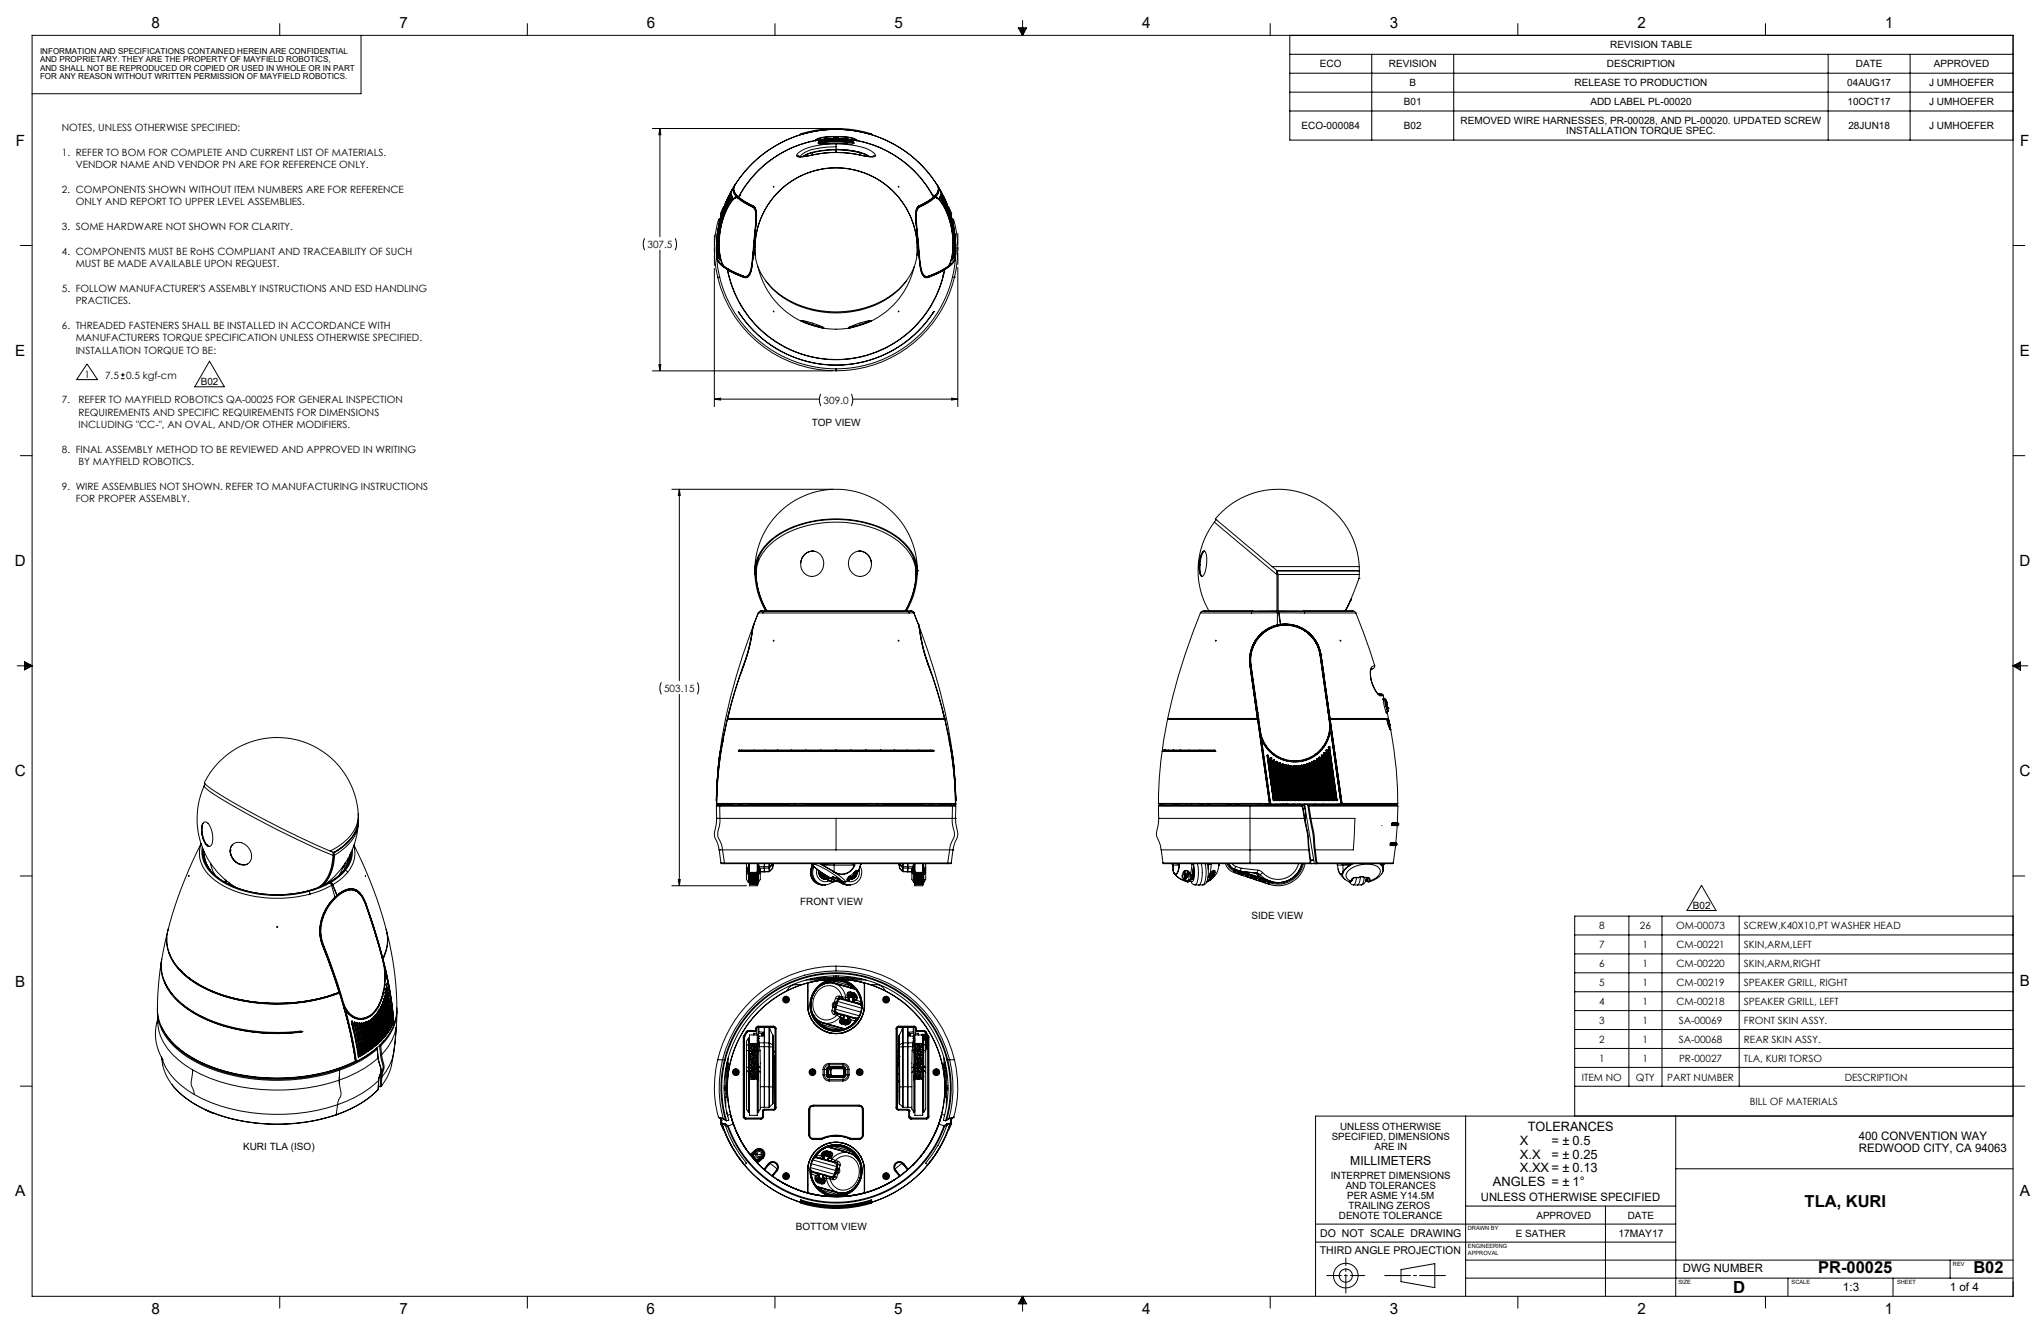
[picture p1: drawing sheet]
<svg xmlns="http://www.w3.org/2000/svg" width="864mm" height="559mm" viewBox="0 0 864 559" stroke-linecap="round" stroke-linejoin="round" font-family="sans-serif">
<defs><g id="words">
<text font-size="7.1" x="733.4" y="546.9">D</text>
<g font-size="7">
<text x="763.6" y="510.5">TLA, KURI</text>
<text x="769.3" y="538.6">PR-00025</text>
<text x="835" y="538.6">B02</text>
</g>
<g font-size="6.5">
<text x="64.2" y="11.9">8</text>
<text x="169" y="12">7</text>
<text x="273.6" y="11.9">6</text>
<text x="378.5" y="11.9">5</text>
<text x="483.3" y="12">4</text>
<text x="588.1" y="11.9">3</text>
<text x="692.9" y="12">2</text>
<text x="797.6" y="12">1</text>
<text x="6.7" y="61.8">F</text>
<text x="854.8" y="61.8">F</text>
<text x="6.5" y="150.7">E</text>
<text x="854.6" y="150.7">E</text>
<text x="6.3" y="239.5">D</text>
<text x="854.5" y="239.5">D</text>
<text x="6.3" y="328.3">C</text>
<text x="854.5" y="328.3">C</text>
<text x="6.4" y="417.3">B</text>
<text x="854.7" y="417.2">B</text>
<text x="6.5" y="506.1">A</text>
<text x="854.7" y="506">A</text>
<text x="64.1" y="555.9">8</text>
<text x="169" y="555.8">7</text>
<text x="273.6" y="555.8">6</text>
<text x="378.4" y="555.8">5</text>
<text x="483.3" y="555.9">4</text>
<text x="588" y="555.9">3</text>
<text x="692.8" y="555.9">2</text>
<text x="797.6" y="555.9">1</text>
</g>
<g font-size="5.5">
<text x="646.5" y="478.6">TOLERANCES</text>
<text x="643.1" y="484.6">X</text>
<text x="656.5" y="484.6">= ± 0.5</text>
<text x="643.1" y="490.1">X.X</text>
<text x="656.5" y="490.1">= ± 0.25</text>
<text x="643.1" y="495.9">X.XX = ± 0.13</text>
<text x="631.7" y="501.7">ANGLES = ± 1°</text>
</g>
<text font-size="5.3" x="571.3" y="493">MILLIMETERS</text>
<g font-size="4.9">
<text x="786.5" y="482.1">400 CONVENTION WAY</text>
<text x="786.6" y="487.4">REDWOOD CITY, CA 94063</text>
<text x="626.6" y="507.9">UNLESS OTHERWISE SPECIFIED</text>
<text x="712.1" y="538.2">DWG NUMBER</text>
<text x="779.8" y="546.3">1:3</text>
<text x="825" y="546.3">1 of 4</text>
</g>
<g font-size="4.5">
<text x="558.6" y="523.2">DO NOT SCALE DRAWING</text>
<text x="558.5" y="530.6">THIRD ANGLE PROJECTION</text>
</g>
<text font-size="4.4" x="684.8" y="523.2">17MAY17</text>
<g font-size="4.2">
<text x="681.4" y="20.5">REVISION TABLE</text>
<text x="558.5" y="28.5">ECO</text>
<text x="587.7" y="28.5">REVISION</text>
<text x="679.9" y="28.5">DESCRIPTION</text>
<text x="785.3" y="28.5">DATE</text>
<text x="818.3" y="28.5">APPROVED</text>
<text x="596.4" y="36.5">B</text>
<text x="666.2" y="36.5">RELEASE TO PRODUCTION</text>
<text x="781.6" y="36.5">04AUG17</text>
<text x="816.3" y="36.5">J UMHOEFER</text>
<text x="594" y="44.5">B01</text>
<text x="672.9" y="44.5">ADD LABEL PL-00020</text>
<text x="781.7" y="44.5">10OCT17</text>
<text x="816.3" y="44.5">J UMHOEFER</text>
<text x="618" y="52.5">REMOVED WIRE HARNESSES, PR-00028, AND PL-00020. UPDATED SCREW</text>
<text x="26.2" y="55.5">NOTES, UNLESS OTHERWISE SPECIFIED:</text>
<text x="550.8" y="54.7">ECO-000084</text>
<text x="594" y="54.7">B02</text>
<text x="662.7" y="56.8">INSTALLATION TORQUE SPEC.</text>
<text x="782.1" y="54.7">28JUN18</text>
<text x="816.3" y="54.7">J UMHOEFER</text>
<text x="26.2" y="66">1. REFER TO BOM FOR COMPLETE AND CURRENT LIST OF MATERIALS.</text>
<text x="32" y="71.2">VENDOR NAME AND VENDOR PN ARE FOR REFERENCE ONLY.</text>
<text x="26.2" y="81.7">2. COMPONENTS SHOWN WITHOUT ITEM NUMBERS ARE FOR REFERENCE</text>
<text x="32" y="86.9">ONLY AND REPORT TO UPPER LEVEL ASSEMBLIES.</text>
<text x="26.2" y="97.4">3. SOME HARDWARE NOT SHOWN FOR CLARITY.</text>
<text x="26.2" y="107.8">4. COMPONENTS MUST BE RoHS COMPLIANT AND TRACEABILITY OF SUCH</text>
<text x="274" y="104.9">307.5</text>
<text x="32" y="113.1">MUST BE MADE AVAILABLE UPON REQUEST.</text>
<text x="26.2" y="123.5">5. FOLLOW MANUFACTURER'S ASSEMBLY INSTRUCTIONS AND ESD HANDLING</text>
<text x="32" y="128.7">PRACTICES.</text>
<text x="26.2" y="139.2">6. THREADED FASTENERS SHALL BE INSTALLED IN ACCORDANCE WITH</text>
<text x="32" y="144.4">MANUFACTURERS TORQUE SPECIFICATION UNLESS OTHERWISE SPECIFIED.</text>
<text x="32" y="149.7">INSTALLATION TORQUE TO BE:</text>
<text x="35.7" y="160">1</text>
<text x="44.5" y="160.2">7.5</text>
<text x="53.3" y="160.2">0.5 kgf-cm</text>
<text x="84.9" y="162.8">B02</text>
<text x="26.2" y="170.6">7.</text>
<text x="33.2" y="170.6">REFER TO MAYFIELD ROBOTICS QA-00025 FOR GENERAL INSPECTION</text>
<text x="348.5" y="170.7">309.0</text>
<text x="33.2" y="175.9">REQUIREMENTS AND SPECIFIC REQUIREMENTS FOR DIMENSIONS</text>
<text x="33.2" y="181.1">INCLUDING &quot;CC-&quot;, AN OVAL, AND/OR OTHER MODIFIERS.</text>
<text x="343.4" y="180.4">TOP VIEW</text>
<text x="26.2" y="191.6">8. FINAL ASSEMBLY METHOD TO BE REVIEWED AND APPROVED IN WRITING</text>
<text x="33.2" y="196.8">BY MAYFIELD ROBOTICS.</text>
<text x="26.2" y="207.3">9. WIRE ASSEMBLIES NOT SHOWN. REFER TO MANUFACTURING INSTRUCTIONS</text>
<text x="32" y="212.5">FOR PROPER ASSEMBLY.</text>
<text x="281" y="292.7">503.15</text>
<text x="338.5" y="382.7">FRONT VIEW</text>
<text x="529.5" y="388.9">SIDE VIEW</text>
<text x="716.3" y="384.3">B02</text>
<text x="676.6" y="393.1">8</text>
<text x="693.9" y="393.1">26</text>
<text x="709.2" y="393.1">OM-00073</text>
<text x="737.9" y="393.1">SCREW,K40X10,PT WASHER HEAD</text>
<text x="676.6" y="401.1">7</text>
<text x="695.1" y="401.1">1</text>
<text x="709.3" y="401.1">CM-00221</text>
<text x="737.9" y="401.1">SKIN,ARM,LEFT</text>
<text x="676.6" y="409.1">6</text>
<text x="695.1" y="409.1">1</text>
<text x="709.3" y="409.1">CM-00220</text>
<text x="737.9" y="409.1">SKIN,ARM,RIGHT</text>
<text x="676.6" y="417.1">5</text>
<text x="695.1" y="417.1">1</text>
<text x="709.3" y="417.1">CM-00219</text>
<text x="737.9" y="417.1">SPEAKER GRILL, RIGHT</text>
<text x="676.6" y="425.1">4</text>
<text x="695.1" y="425.1">1</text>
<text x="709.3" y="425.1">CM-00218</text>
<text x="737.9" y="425.1">SPEAKER GRILL, LEFT</text>
<text x="676.6" y="433.1">3</text>
<text x="695.1" y="433.1">1</text>
<text x="710.4" y="433.1">SA-00069</text>
<text x="737.9" y="433.1">FRONT SKIN ASSY.</text>
<text x="676.6" y="441.1">2</text>
<text x="695.1" y="441.1">1</text>
<text x="710.4" y="441.1">SA-00068</text>
<text x="737.9" y="441.1">REAR SKIN ASSY.</text>
<text x="676.6" y="449.1">1</text>
<text x="695.1" y="449.1">1</text>
<text x="710.5" y="449.1">PR-00027</text>
<text x="737.9" y="449.1">TLA, KURI TORSO</text>
<text x="669.3" y="457.1">ITEM NO</text>
<text x="692.2" y="457.1">QTY</text>
<text x="705.4" y="457.1">PART NUMBER</text>
<text x="780.5" y="457.1">DESCRIPTION</text>
<text x="740.4" y="467.4">BILL OF MATERIALS</text>
<text x="567.1" y="478">UNLESS OTHERWISE</text>
<text x="563.5" y="482.3">SPECIFIED, DIMENSIONS</text>
<text x="102.8" y="486.3">KURI TLA (ISO)</text>
<text x="581.6" y="486.5">ARE IN</text>
<text x="563.1" y="498.8">INTERPRET DIMENSIONS</text>
<text x="569.4" y="503.1">AND TOLERANCES</text>
<text x="570.1" y="507.3">PER ASME Y14.5M</text>
<text x="566.6" y="515.8">DENOTE TOLERANCE</text>
<text x="570.6" y="511.5">TRAILING ZEROS</text>
<text x="650.1" y="515.7">APPROVED</text>
<text x="688.8" y="515.8">DATE</text>
<text x="336.7" y="520.2">BOTTOM VIEW</text>
<text x="641.4" y="523.2">E SATHER</text>
</g>
<g font-size="3.5">
<text x="16.9" y="22.9">INFORMATION AND SPECIFICATIONS CONTAINED HEREIN ARE CONFIDENTIAL</text>
<text x="16.9" y="26.4">AND PROPRIETARY. THEY ARE THE PROPERTY OF MAYFIELD ROBOTICS,</text>
<text x="16.9" y="30">AND SHALL NOT BE REPRODUCED OR COPIED OR USED IN WHOLE OR IN PART</text>
<text x="16.9" y="33.5">FOR ANY REASON WITHOUT WRITTEN PERMISSION OF MAYFIELD ROBOTICS.</text>
</g>
<g font-size="2.4">
<text x="621.1" y="520.4">DRAWN BY</text>
<text x="621.1" y="528">ENGINEERING</text>
<text x="621.1" y="530.8">APPROVAL</text>
<text x="826.3" y="535.7">REV</text>
<text x="710.2" y="543.3">SIZE</text>
<text x="758.1" y="543.3">SCALE</text>
<text x="802.7" y="543.4">SHEET</text>
</g>
</g></defs>
<g fill="none" stroke="#000" stroke-width=".42">
<path d="M13.6 15h838.2v533.4h-838.2zM118.4 10v5M152.8 15v24.7h-139.2M223.1 10v5M327.9 10v5M430.8 11.8h3.6l-1.7 3.2zM431.5 11.8l1.2 3.2M432.1 11.8l.6 3.2M432.7 8.7v6.3M433.1 11.8l-.4 3.2M433.8 11.8l-1.1 3.2M537.5 10v5"/>
<path d="M545.7 15v44.3h306.1M642.2 10v5M747 10v5M545.7 23h306.1M545.7 39h306.1M545.7 31h306.1M580.4 23v36.3M615.1 23v36.3M773.5 23v36.3M808.2 23v36.3M276 54.4h76.5M279.2 54.4v45.8"/>
<path d="M279.2 54.4l.4 2.6h-.8zM338.8 56.9h.3M338.8 56.9v.1M339 56.6a50.8 50.8 0 0 1 29.5 0M339 56.6l.1 .3M339 56.6l-.2 .3M339.1 56.9a51.1 51.1 0 0 1 29.3 0M339.1 56.9h.1M344.9 59.4l.2 .2M344.9 59.4l.2 .1M344.9 59.4h.1M344.9 59.4a46.9 46.9 0 0 0-32.4 23.9"/>
<path d="M345.4 59.4h.1M345.6 59.2l-.2 .2M345.6 59.3l-.2 .1M345.6 59.3a45.6 45.6 0 0 1 16.3 0M346 58.9l-.9 .7M346.6 59.9l.2 .9M346.6 60l-.5 .5a4.1 4.1 0 0 0 3.1 .3M346.6 59.9l.4 .2 2.2 .1M346.6 59.8v.1M347.5 59.6l8-.4 4.6 .4M347.5 59.6v.1M347.5 59.7l8-.4 4.6 .4"/>
<path d="M348 59.1a46.4 46.4 0 0 0-35 23.4M349.2 58.8l-1.7 .4-.9 .6M349.2 58.8l-2.4 .8 .3 .4h2.1M349.2 58.8l4.1-.2 5 .2M349.6 57.9a7.3 7.3 0 0 0-4.7 1.5M349.6 57.9h8.3M349.6 58l-.7 .1a4.6 4.6 0 0 0-3.3 1.2M349.6 58h8.3M349.6 57.9v.1M353.1 58.9h.1M353.1 58.9h1.3M353.1 59.5h.5"/>
<path d="M353.1 59.5h.1M353.3 58.3l1.3-.1h-1.7l.2 .1M353.3 58.3h-.2M353.3 58.3h.1M353.3 58.3l1.4-.1h-1.9l.3 .1M353.6 58.7l5.8 .3M353.6 59.3h.3M353.6 59.3v.2M353.6 59.5v.2M353.6 59.7h.1M353.6 59.5l.1 .1M353.6 59.3l.1 .1"/>
<path d="M353.6 58.2h.3l-.3 .2M353.6 58.2v.2M353.6 59.6h.1M353.7 58.2h.2M353.7 58.4h.2M353.7 58.2v.2M353.7 58.4h.1M353.7 59.6v.1M353.7 59.4v.2M353.7 59.4h.1M353.8 59.6v.1M353.8 59.4v.2"/>
<path d="M353.8 59.6h.1M353.9 58.2v.2M353.9 58.4h.1M353.9 59.5v.2M353.9 59.5h.5M353.9 59.3v.2M353.9 59.7h-.3M353.9 59.5l-.1 .1M353.9 59.3l-.1 .1M353.9 59.7h.1M354.2 58.3h.1M354.4 58.9h.1"/>
<path d="M354.4 59.5h.1M357.9 57.9a7.3 7.3 0 0 1 4.7 1.5M357.9 57.9v.2M357.9 58l.7 .1a4.8 4.8 0 0 1 3.3 1.2M358.3 58.8l.3 .1a2.47 2.47 0 0 1 2.3 1M358.3 58.8l1.5 .3 1 .7-2.5 .2M359.5 59.1a46.4 46.4 0 0 1 35 23.4M360.1 59.6v.1M360.9 59.9l-.7 .3h-1.9M360.9 59.9l-.2 .9M360.9 60l.5 .3a1.88 1.88 0 0 1-2.5 .6l-.6-.1M361.5 58.9l.9 .7"/>
<path d="M361.9 59.2l.2 .2M361.9 59.3l.2 .1M362.1 59.4h.1M362.6 59.4l-.2 .2M362.6 59.4h.1M362.6 59.4l-.2 .1M362.6 59.4a46.9 46.9 0 0 1 32.4 23.9M368.4 56.9h.4M368.4 56.9h.1M368.5 56.6l-.1 .3M368.5 56.6l.3 .3M368.8 56.9v.1"/>
<path d="M545.7 47h306.1M310.6 79.2l-.2 1.9 1.1 1.8M310.6 78.8a50 50 0 0 0-7.2 30.5l.8 1.4 1.4 1.5M310.6 78.8a3.4 3.4 0 0 0 .8 4.2M310.7 78.7l-1.1 1.9M310.8 78.7l-.2 .1M310.8 78.5a50.7 50.7 0 0 1 87.2 2.1M310.9 78.3a3.8 3.8 0 0 0 1.6 5M310.9 78.3a50.7 50.7 0 0 1 85.7 0M310.9 78.3v.1a3.2 3.2 0 0 0 .7 4.2l.8 .8M327.3 78.9l.2-.1-.3 .3zM337 65.8l1.2 .3"/>
<path d="M337.8 65.8l-.4 .4M338 65.9l-.3 .4M338.3 66.3h.1M343.7 64.6a41.3 41.3 0 0 1 20.1 0M343.7 64.6l-3.9 1.6M343.7 64.6v1M346.6 60.3l-.2 .4 2.8 .1M346.6 60.5l-.2 .2M349.2 60.8l4.6-.2 4.5 .2M349.2 60.2h9.1M349.2 60v.2M349.2 60l5.1-.2 4 .2"/>
<path d="M349.2 60.2v.6M352.7 63.3h1M352.8 63.3h.9M353.7 64.4h.1M353.7 64.3h.1M353.8 64.5a67.5 67.5 0 0 0-13.2 1.6l-2.5 .1M353.8 64.5a70.8 70.8 0 0 1 13.5 1.7h2.1M353.8 60.9a33.7 33.7 0 0 1 14.1 2.6l2.1 1.4 .5 .9M353.8 60.9a27.3 27.3 0 0 0-15.6 3.4l-1.2 1.5M353.8 64.5l-7.1 .6a26.3 26.3 0 0 1-9.2 1.2l-.5-.5M353.8 64.5l8.1 .7a17.2 17.2 0 0 0 8.5 .9l.1-.3M353.8 64.5h.1"/>
<path d="M353.8 62.1a25 25 0 0 0-13.1 2.3l-1.3 .9-.9 1.1M353.8 60.9v1.2M353.8 63.2a25.2 25.2 0 0 0-14.3 3.1l-.1 .1M353.8 63.2a25.9 25.9 0 0 1 13.8 2.8l.4 .3M353.8 63.1l3.8 .3 6.1 .9M353.8 62.1l-.1 2.3M358.3 60v.2M358.3 60.2v.6M360.9 60.3l.2 .2M360.9 60.5l.2 .2M361.1 60.5h.1M361.2 60.5l-.2 .2"/>
<path d="M363.8 64.6l3.9 1.7M363.8 64.6l.1 .9M370.5 65.8h-.5l-.7 .4M380 78.8l.3 .3zM396.6 78.3a3.8 3.8 0 0 1-1.6 5M396.6 78.3a3.1 3.1 0 0 1-.7 4.3l-.8 .8M396.8 78.7l.1 .1M396.9 78.8a3.4 3.4 0 0 1-.8 4.2M396.9 78.8a50 50 0 0 1 7.3 30.5l-.9 1.4-1.4 1.5M397 79.2l.1 1.9-1.1 1.8M303.5 98.8l.6 2.6-.6-1.3zM303.6 99.3l-.1 .1"/>
<path d="M303.6 98.2l.1-.5 .5 2.5M303.6 98.2l.6 2M303.6 98.2h.1M303.8 97h.1M303.9 96.5l.4 2.6-.5-1.3zM304 93l.4 .9M304 95.9h.1M304 93a46.1 46.1 0 0 0-.3 24.3M304.1 95.4l.4 2.5-.5-2M304.1 95.4l-.1 .5M304.1 95.2v.2M304.2 94.8h.1"/>
<path d="M304.3 94.2l.4 2.6-.5-1.4zM304.5 93.6h.1M304.6 93.1l.3 2.6-.4-1.4zM304.8 92.5l.1-.6 .3 2.6M304.8 92.5l.4 2M304.8 92.5h.1M304.8 92.5l-.8 .5M304.8 92.6l-.4 .1 .2 .5M305.1 91.3l.2-.5 .2 2.6M305.1 91.3l.3 2.1M305.2 91.1l-.3-.9 .2 1.1M305.2 90.8l-.3 1.2"/>
<path d="M305.4 90.2l.2-.6 .3 2.2M305.4 90.2l.4 2.1M305.4 90.2h.2M305.8 89l-.1 .8 .4 1.5 .2-.6M305.8 89l.2-.5 .3 2.2M305.8 91.6l.1 .2M305.8 89h.1M305.9 91.8l-.1 .5M306.2 90.5l.1 .2M306.2 87.4l-1.3 2.9M306.2 87.9l.2-.6v1.6l.3 .8M306.2 87.9l.3 2.3"/>
<path d="M306.2 87.9h.2M306.6 89.3l.1 .4M306.7 86.7h.1M306.7 89.7l-.2 .5M306.9 86.2l-.1 1.5 .4 .9-.2 .5-.5-1.5 .2-.9M306.9 86.2l-.2 .5M306.9 86.2l-.1 .2M307 88.1l.1 .5M307.1 85.6l.3-.5-.1 1.5 .3 1M307.1 85.6l-.1 .9 .4 1.6M307.1 85.6h.2M307.3 85.1v.1"/>
<path d="M307.4 87l.2 .6M307.6 87.6l-.2 .5M307.7 84.4h.1M307.9 83.9l-.1 1.6 .4 1-.3 .6-.4-1.6zM307.9 83.9l-.1 .1M307.9 85.8l.3 .8M308.3 83.3h-.1M308.4 84.7l.3 1M308.4 82.8l-.1 1.6 .4 1.1-.2 .5a3 3 0 0 1-.1-3.1zM308.8 82.1h.1M309 83.6l.3 1.1M309 81.6a3.1 3.1 0 0 0 .4 3l-.3 .5a3.1 3.1 0 0 1-.3-3"/>
<path d="M309 81.6l-.2 .5M309 81.6l-.1 .1M309.5 81h-.1M309.5 82.4l.5 1.4M309.6 80.5l.1-.1a3.9 3.9 0 0 0 .3 3.3l-.2 .4a2.82 2.82 0 0 1-.3-3.4zM310.5 80.4l.6 1.7 .6 .7M311.1 81.9l1.4 1.7M311.1 83.8h.1M311.2 83.4a26 26 0 0 0-6.9 18l.3 6.4 1 4.1M311.2 83.4l.2 .2M311.4 83.6h.1M311.4 83l-.2 .4"/>
<path d="M311.5 82.9l-.1 .7M311.5 82.9l-.1 .1M311.5 82.9h.4M312.1 83.7l-.7-.1a12.4 12.4 0 0 0-4.8 7.1 28.9 28.9 0 0 0-.5 21.6l.5 .6M312.1 83.7l2.7 2 3.7 2M312.2 83.6l-.1 .1M312.2 83.6l2.8 2 3.7 2M312.2 83.6l-1.3 .3M312.2 83.6h.4M312.4 83.4h.1M312.5 83.3l-.1 .1M312.5 83.5l4.5 2.9a3.8 3.8 0 0 1 3.1 4.8l-1.2 13.1"/>
<path d="M312.5 83.4l2.7 1.9 3.6 1.8a6.3 6.3 0 0 1 1.2 5.8l-1 11.4M312.5 83.5l-.3 .1M312.5 83.6h.1M312.5 83.4v.1M312.6 83.6l2.2 1.6 4 2.2 .7 .7M312.6 83.5v.1M312.6 83.4l-.1 .2M313 82.5h.1M313 82.5l-.5 .9M318.5 87.7l.6 .4a10.4 10.4 0 0 1 .6 7.1l-1.6 16.2a8.2 8.2 0 0 1-1.7 5.2l-.7 .3-1.1-.1M318.7 87.6l-.2 .1M318.7 87.6a4.1 4.1 0 0 1 1.3 3.9l-1.1 13.8"/>
<path d="M318.7 87.6h.4M388.5 87.6h.4M388.9 87.6l.1 .1M388.9 87.6a4.1 4.1 0 0 0-1.3 3.9l1.1 13.8M389 87.7l-.6 .4a10.4 10.4 0 0 0-.5 7.1l.4 4.5a67.3 67.3 0 0 0 2.2 16.1 1.84 1.84 0 0 0 2.4 1M394.5 82.5h.1M394.5 82.5l.5 .9M394.9 83.6l-2.2 1.6-4 2.2-.6 .7M394.9 83.6h.4M394.9 83.5v.1M395 83.4l-2.7 1.9-3.6 1.8a6.5 6.5 0 0 0-1.2 5.8l1 11.4M395 83.5l.3 .1"/>
<path d="M395 83.4h.1M395 83.4v.1M395 83.6h.1M395 83.3l.1 .1M395 83.5l-4.5 2.9a3.8 3.8 0 0 0-3 4.8l1.1 13.1M395.3 83.6l-2.7 2-3.7 2M395.3 83.6l.7-.1 .5 .4M395.5 83.7l-2.8 2-3.7 2M395.6 82.9h.4M396 82.9l.2 .7M396 82.9l.1 .1M396.1 83l.2 .4"/>
<path d="M396.2 83.6a13.3 13.3 0 0 1 4.7 7.1 28.9 28.9 0 0 1 .6 21.6l-.6 .6M396.3 83.4a26 26 0 0 1 6.9 18l-.2 6.4-1.1 4.1M396.3 83.4l-.1 .2M396.5 81.9l-1.5 1.7M397.1 80.4l-.6 1.7-.7 .7M398 82.4l-.5 1.4M398 81h.1M398.1 81l-.2-.6a3.9 3.9 0 0 1-.4 3.3l.3 .4M398.1 81a3.1 3.1 0 0 1-.3 3.1M398.5 81.6l.1 .2a2.73 2.73 0 0 1-.2 3.3l-.2-.5a3 3 0 0 0 .3-3zM398.6 83.6l-.4 1.1M398.6 82.1h.2"/>
<path d="M399.1 82.8l.2 .5M399.1 82.8l.1 1.6-.4 1.1 .2 .6a2.96 2.96 0 0 0 .3-2.8M399.1 82.8l.1 .1M399.1 84.7l-.3 1M399.2 83.3h.1M399.6 83.9l.3 .5M399.6 83.9l.2 1.6-.4 1 .2 .6 .4-1.6-.1-1.1M399.6 85.8l-.2 .8M399.7 83.9v.2M399.8 84.4h.1M399.9 87.6l.2 .5M400.1 87l-.2 .6"/>
<path d="M400.2 85.1l.2 .5M400.2 85.1l.1 1.5-.4 1M400.2 85.1v.1M400.3 85.6h.1M400.4 85.6l.1 .9-.4 1.6M400.5 88.1l-.1 .5M400.8 86.7h.1M400.9 86.7l-.3-.5 .1 1.5-.3 .9M400.9 86.7l.1 .9-.4 1.5-.2-.5M401 89.3l-.2 .4M401.1 87.3l.2 .6M401.1 87.3v1.6l-.3 .8"/>
<path d="M401.1 87.3l.1 .2M401.2 87.9h.1M401.3 87.9l.1 .8-.4 1.5-.2-.5M401.3 87.4l1.3 2.9M401.4 90.5l-.2 .2M401.6 89h.1M401.7 89l-.2-.5-.3 2.2M401.7 89l.1 .8-.4 1.5-.2-.6M401.7 91.6l-.1 .2M401.9 89.6l.2 .6M401.9 89.6l-.3 2.2M401.9 89.6l.1 .2"/>
<path d="M402 90.2h.1M402.1 90.2l-.4 2.1-.1-.5M402.3 90.8l.2 1.2-.4 1.4zM402.3 91.3h.1M402.6 90.3l-.2 .8M402.6 92.5h.2M402.7 90.3l-.3 .9M402.8 92.5l-.2-.6-.2 2.6M402.8 92.5l-.4 2M402.9 93.6h.1M403 93.6l-.1-.5-.3 2.5M403 93.6l-.3 2"/>
<path d="M403.2 94.8h.1M403.3 94.8l-.1-.6-.4 2.6M403.3 94.8l-.4 2M403.4 95.2v.2M403.4 95.4l.1 .5M403.4 95.4l-.4 2.5M403.4 95.9h.1M403.5 93a46.1 46.1 0 0 1 .4 24.3M403.5 93l-.8-.5 .4 .2-.2 .5M403.5 93l-.4 .9M403.5 95.9l-.4 2M403.6 97h.1"/>
<path d="M403.6 96.5l.1 1.3-.5 1.3zM403.6 96.6l.1 .1M403.8 98.2h.1M403.8 97.7l.1 1.2-.6 1.3zM404 99.3l.1 .1M404 98.8v1.3l-.6 1.3zM404.1 100l.1 .5M404.1 100l-.6 2.6M404.1 99.9v.1M8.6 103.9h5M272.8 100.8l-.6 2.3 .6 2.7M279.2 105.8v51.1"/>
<path d="M285.7 100.8l.5 2-.1 1.7-.4 1.3M302.3 113.6v58.4M303.1 105.1l1.1 2.4v-.6M303.1 105.1v-.5l1.1 2.3M303.1 106.3v-.6l1.3 3M303.1 106.3l.4 1.2 .9 1.2M303.1 106.9l.1 2.1M303.1 106.3h.1M303.1 105.1h.1M303.1 106.9l1.6 3.1a3.5 3.5 0 0 1-1.6-3zM303.1 103.4l1 2.8-.8-1.3zM303.1 107.4h.1"/>
<path d="M303.1 104h.1M303.2 102.8h.1M303.2 102.3l.9 2.7-.8-1.3zM303.2 109a50.7 50.7 0 0 0 50.6 47 50.7 50.7 0 0 0 50.5-47M303.2 109l.2 .7a8.2 8.2 0 0 0 4.4 4.4M303.3 101.1l.7 2.7-.8-2.1M303.3 101.1l-.1 .6M303.3 101.1l-.1 .2M303.4 100.5v-.5l.7 2.6M303.4 100.5l.6 2.1M303.4 101.6l-.2 .1M303.4 100.5h.1"/>
<path d="M303.4 109h-.2M303.7 117.3a51.5 51.5 0 0 0 50.1 39.6 51.5 51.5 0 0 0 50.1-39.6M303.7 117.3h.1M303.7 117.3h.9M303.7 110a9.6 9.6 0 0 0 4.2 4.1M303.8 106.4l.4 .5M304 107.8l.4 .5M304.1 110.6l1.7 1.8 2.1 1.5M304.1 109l.5 .6M305.4 112l.2 .2M305.6 111.9l.2-.2v.6M305.6 111.9v.3"/>
<path d="M305.6 112.2l.1 .1M305.7 112.3h.1M305.8 112.3h.1M305.8 112.3h.3M306.6 112.9l3.4 1.9 4.6 2M306.6 112.9l3.6 2.1 4.5 1.9M307.8 114.1a46.8 46.8 0 0 0 46 38.1 46.8 46.8 0 0 0 46-38.1M307.8 114.1h.1M307.9 114.2a46.7 46.7 0 0 0 45.9 37.9 46.7 46.7 0 0 0 45.9-37.9M307.9 114.1l6.8 3.2M307.9 114.1h.1M307.9 114.1v.1"/>
<path d="M307.9 113.9v.2M307.9 113.9h.1M308 113.9l6.9 3.2M308 113.9v.2M308 113.9h.2M308 114.1l6.9 3.2M314.7 117.3h.2M314.9 117.3l.8 .1M315.5 117.1h.7M315.6 117.1h-.7M315.6 117.1l.5 .1M316.8 116.7a1.63 1.63 0 0 1-1.9 .4"/>
<path d="M318.8 106.4l-.5 5.1a8.4 8.4 0 0 1-1.8 5.2l-1.2 .4-.7-.3M318.8 105.7l-.5 5.9a9.3 9.3 0 0 1-1.7 5.4l-.7 .4-1.2-.1M318.8 105.7h.6M318.9 105.7l-.6 6a6.8 6.8 0 0 1-2.4 5.7h-1.2l-6.8-3.2M318.9 105.3l-.1 .4M318.9 105.3v.4M318.9 104.5h.2M318.9 104.5v.8M318.9 104.5l.5 .1M318.9 104.3h.1M319 104.3l.4 .2-.3-.1M319.1 104.4v.1"/>
<path d="M319.5 107.9a26.7 26.7 0 0 0 16.8 20.4 41.8 41.8 0 0 0 44.2-6.1 23.4 23.4 0 0 0 7.5-14.3M319.5 107.9a34.3 34.3 0 0 1 34.3-36.9 34.3 34.3 0 0 1 34.2 36.9M320.7 112.9a33.8 33.8 0 0 0 18.8 23.2M323.9 118.6a36.6 36.6 0 0 0 31.9 13.7 35.6 35.6 0 0 0 27.8-13.7M386.8 112.9a33.8 33.8 0 0 1-18.7 23.2M388.2 105.7h.5M388.4 104.5h.2M388.5 104.4l-.1 .1M388.5 104.3l-.4 .2 .4-.1M388.5 104.3h.1M388.6 104.5l.1 .8M388.6 104.5l-.5 .1"/>
<path d="M388.7 105.7l.5 6a6.8 6.8 0 0 0 2.4 5.7h1.2l6.9-3.2M388.7 105.3v.4M388.7 105.7l.5 5.9a9.3 9.3 0 0 0 1.7 5.4l.8 .4 1.1-.1M388.8 106.4l.5 5.1a8.4 8.4 0 0 0 1.7 5.2l1.2 .4 .7-.3M390.7 116.7a1.63 1.63 0 0 0 1.9 .4M391.3 117.1h.7M392.6 117.3l-.7 .1M392.6 117.3h.2M392.6 117.1l-1.1 .1M399.2 115.6l-.2 1.1M399.3 113.9h.3M399.5 114.1l-6.9 3.2"/>
<path d="M399.5 114.1h.1M399.6 113.9l-7 3.2M399.6 113.9l-.1 .2M399.6 114.1h.2M399.6 113.9v.2M399.6 114.1h.1M399.6 113.9h.1M399.7 114.1l-6.9 3.2M399.7 114.1v.1M400.9 112.9l-3.4 1.9-4.6 2M400.9 112.9l-3.5 2.1-4.5 1.9M401.4 112.3h.3"/>
<path d="M401.7 112.3h.1M401.9 112.2l-.2 .1M401.9 111.9l-.2-.2v.6M401.9 111.9v.3M402.6 111.5l-.8 .7M403 117.3h.9M403.4 109l-.5 .6M403.4 110.6l-1.7 1.8-2.1 1.5M403.5 107.8l-.4 .5M403.7 106.4l-.4 .5M403.8 110a9.6 9.6 0 0 1-4.2 4.1M403.9 117.3h.1"/>
<path d="M404.1 100.5h.1M404.1 109h.2M404.2 100.5l-.7 2.1M404.2 101.6l.1 .1M404.2 101.1l.1 .6M404.2 101.1l-.7 2.7 .8-2.1M404.2 101.1l.1 .2M404.2 102.8h.2M404.3 109l-.2 .7a8.2 8.2 0 0 1-4.3 4.4M404.3 107.4h.1M404.3 104h.1M404.3 102.3l-.1 1.4-.7 1.3z"/>
<path d="M404.3 106.3h.1M404.3 105.1h.1M404.4 106.9v.2a3.3 3.3 0 0 1-1.5 2.9zM404.4 103.4v.6M404.4 103.4l-1 2.8 1-2.2M404.4 107.1l-.1 1.9M404.4 103.4v.2M404.4 105.1v-.5l-1.1 2.3M404.4 105.1l-1.1 2.4v-.6M404.4 105.7v.3a3.3 3.3 0 0 1-1.3 2.7zM405.3 113.1v58.9M851.8 103.9h5"/>
<path d="M312.6 132.3a49.2 49.2 0 0 0 82.3 0M312.6 132.1v.2M327.2 131.6l.3 .3zM338.8 135.6a25.5 25.5 0 0 1 9.7 3.1 30.8 30.8 0 0 1-9.7-3.1zM338.8 135.6l4.9 1.9M339.4 135.6l4.1 1.6 4.7 1.2M343.7 137.5l4.9 1.1M343.7 137.5h.1M343.7 137.5l-.1 .1M347.7 138.7a35.1 35.1 0 0 0 12.1 0M359 138.6a27.9 27.9 0 0 1 9.7-3 32.5 32.5 0 0 1-9.7 3.1zM363.9 137.5l-4.9 1.1"/>
<path d="M363.9 137.5v.1M368.1 135.6l-4 1.6-4.7 1.2M368.7 135.6l-4.8 1.9M380.2 131.7l-.2 .2zM394.9 132.1v.2M395.1 131.9a49.2 49.2 0 0 1-82.7 0l.2 .4M395.1 131.9l-.2 .4M395.1 131.9h.1M36.8 154l4.5 6.6h-8.9zM51.2 158.6h1.5M52 157.8v1.6M88.7 152.8l6.2 10.8h-12.5z"/>
<path d="M276 156.9h76.2M278.8 154.2h.8l-.4 2.7zM353.8 156.1v.7M51.2 160.2h1.5M302.3 168.8h44.4M302.3 168.8l2.6-.4v.8zM347.3 166.7l-.6 2.3 .6 2.7M360.2 166.7l.6 2.3-.6 2.7M360.8 168.8h44.5M402.6 168.4l2.7 .4-2.7 .4zM8.6 192.8h5M851.8 192.8h5"/>
<path d="M284.3 207h68.2M287.4 207v81M287.4 207l.4 2.6h-.8zM514.6 219.8l-.8 1.1M319.4 239.7a34.4 34.4 0 0 1 34.3-32.7 34.4 34.4 0 0 1 34.4 32.7M319.4 239.7v1.6M319.4 239.7h.1M319.5 239.7a22 22 0 0 1 13.4-15.7 49.1 49.1 0 0 1 46.3 2.7 20.1 20.1 0 0 1 8.8 13M319.5 239.7l-.1 1.6M320.9 236a16.2 16.2 0 0 0-1 7.5M340.6 234.4a4.9 4.9 0 0 1 6-.3 4.9 4.9 0 0 1 1.7 5.8 4.9 4.9 0 0 1-5.7 3.9 4.9 4.9 0 0 1-3.8-5.7 5.7 5.7 0 0 1 1.8-3.7zM343.6 233.1h.1"/>
<path d="M343.7 233.1l.7 .1M343.7 233.1h.1M343.7 233.1a5.3 5.3 0 0 0-4.9 5M360.1 234.9a5 5 0 0 1 6-1.2 5 5 0 0 1 2.6 5.5 4.9 4.9 0 0 1-5.1 4.6 4.9 4.9 0 0 1-4.6-5 5.8 5.8 0 0 1 1.1-3.9zM363.9 233.1l-.6 .1M363.9 233.1h.1M363.9 233.1a5.3 5.3 0 0 1 4.8 5.4M386.6 236l.8 2.8 .3 2.5M388 239.7l.2 1.6M388 239.7h.1M388.1 239.7l.1 1.6M507.7 238.8v.4"/>
<path d="M509.1 233.3l.4-.2a5.3 5.3 0 0 1 1.1 5.1 6.8 6.8 0 0 1-2 5.6 5.2 5.2 0 0 1-1.2-5l.7-3.8zM509.4 233.2a12.7 12.7 0 0 0-.9 10.6M509.6 233.1a6.4 6.4 0 0 0-2 5.2l-.1 .8a4.7 4.7 0 0 0 1.2 4.7M513.8 220.9a34 34 0 0 0-2.2 37.7M513.8 220.9l26.5 22.2M538.3 239.7l-24.1-20.2a34.4 34.4 0 0 1 37.4-10.8 34.4 34.4 0 0 1 23.5 31M538.3 239.7l2 1.6M538.3 239.7h36.8M575.1 239.7l.1 1.6h-34.9M319.4 241.6v1.4M319.4 241.6a34.2 34.2 0 0 0 4.6 17M319.4 241.6h.1"/>
<path d="M319.4 241.3h.1M319.4 241.3h.4M319.5 241.3l-.1 .3M319.8 241.3a19.7 19.7 0 0 1 11.1-15.9 48.4 48.4 0 0 1 47.1 .9 19.1 19.1 0 0 1 9.8 15M319.8 241.2v.1M319.8 241.7h.1M319.8 241.3a34.2 34.2 0 0 0 4.6 17.3M319.8 241.3l.1 .1M319.9 243.5a34.7 34.7 0 0 0 4.7 15.1M319.9 243.5a18.7 18.7 0 0 1 10.2-16.4 47.9 47.9 0 0 1 48.8 .9 18.2 18.2 0 0 1 8.7 15.5M320.9 259.2l1.9 .1M320.9 259.2h.1"/>
<path d="M320.9 259.2l-2 5.1M321.9 258.5l-1 .7M321.9 258.5l1.9 .1M321.9 258.5h.4M321.9 258.5h.1M321.9 258.5l-.2 .1M322.3 258.5h.1M322.3 258.5l1.9 .1M322.4 258.5h.1M322.8 259.3h61.9M323.8 258.6l-1 .7M323.8 258.6h59.9"/>
<path d="M323.8 258.6h.4M324.2 258.6h59.1M324.3 258.6h59M383.3 258.6h.4M383.7 258.6l1 .7M385.1 258.5h.1M385.2 258.5l-1.9 .1M385.2 258.5h.1M385.2 258.5h.4M385.6 258.5l-1.9 .1M385.6 258.5l1 .7M385.6 258.5l.9 .4"/>
<path d="M385.6 258.5h.1M386.6 259.2l-1.9 .1M386.6 259.2h.1M386.6 259.2l2.1 5.1M387.6 243.5a34.1 34.1 0 0 1-4.6 15.1M387.7 241.7h.1M387.7 241.3l-.1 2.2M387.7 241.3v.1M387.7 241.3a34.2 34.2 0 0 1-4.6 17.3M387.8 241.3h.4M387.8 241.2v.1M388 241.3l.2 .3"/>
<path d="M388.2 241.6l-.1 1.4M388.2 241.6a34.2 34.2 0 0 1-4.7 17M388.2 241.6h.1M388.2 241.3h.1M507.9 259.3a253.9 253.9 0 0 0-13.8 44.6M509 258.6l-1.1 .7h21.7M509 258.6h20.9M509 258.6h.4M509.4 258.6h.1M509.4 258.6h20.7M529.9 258.6l-.3 .7M529.9 258.6h.2"/>
<path d="M540.3 241.6h34.9l-.1 1.4M540.3 242v16.5M540.3 242l.5 1M540.3 241.3v.7M540.5 259.2l-10.9 .1M540.5 259.2h.5M540.5 258.5l-10.6 .1M540.5 258.5v.7M540.5 259.2v5.4M540.8 243v15.5M540.8 243h34.3M540.9 258.5l-10.8 .1"/>
<path d="M540.9 258.5h-.4M540.9 258.5l.1 .7M541 258.8h.2M541 259.2l.7 5-.8 .1M541.1 259.3l.1 .1M541.1 258.5l10.6 .1M541.1 258.5l10.4 .1M541.1 258.5l.1 .7M541.2 259.2l.7 4.9M541.2 259.2l10.9 .1M551.5 258.6h20.7M551.5 258.6h.2"/>
<path d="M551.7 258.6l.4 .7M551.7 258.6h21M571.4 254.1l-2.3 4.5M571.4 254l-2.3 4.6M571.4 254v.1M571.5 253.9l-.1 .2M571.5 253.9l-.1 .1M571.5 253.9h.1M571.7 253.4l-2.6 5.2M572.2 258.6h.1M572.2 258.6h.5M572.7 258.6l1 .7h-21.6"/>
<path d="M573.7 259.3l6 16 1.9 6.2M575 244.7h.1M575 244.7l-3.5 9.2M575.1 241.3v.3M575.1 243l-.1 1.7M10.4 279.9l3.2 1.8-3.2 1.7zM318.8 264.4l-.1 .6a76.5 76.5 0 0 1-4 16.3M318.9 264.3l-.2 .6a77.2 77.2 0 0 1-4 16.4M318.9 264.3h.1M318.9 264.3l-.1 .1M388.7 264.3l.1 .6a77.2 77.2 0 0 0 4 16.4M388.7 264.3h.1"/>
<path d="M388.7 264.3v.1M388.7 264.4l.1 .6a77.8 77.8 0 0 0 4 16.3M530.9 272.1h.1M530.9 272.1l-.5 1.1M533.3 268.9h.1M540.5 264.4a15.2 15.2 0 0 0-11.6 16.9M540.5 264.6a15.1 15.1 0 0 0-11.4 16.7M540.9 264.3a15.1 15.1 0 0 0-12.1 17l3.2 22.6M540.9 264.3l-.4 .1M541.7 264.2l.1 .1M541.8 264.3l-2.1 .5M541.8 264.3l-1.3 .3"/>
<path d="M541.8 264.3h.1M541.9 264.1a15.3 15.3 0 0 1 17.1 13l3.8 26.8M541.9 264.1v.1M541.9 264.2a15.1 15.1 0 0 1 17 12.9M541.9 264.3a14.9 14.9 0 0 1 16.9 12.8M541.9 264.2h.1M541.9 264.3h.1M542 264.3h-.1M551 266.1l3.5 2.6M554.5 268.7h.1M554.5 268.7l2.7 4M558.1 275l.5 2.1"/>
<path d="M558.3 275l-.1 .1M558.3 275.1h-.1M558.5 277.1l4 28.1M558.5 277.1a14.7 14.7 0 0 0-16.6-12.5 14.7 14.7 0 0 0-12.6 16.6M558.5 277.1h.1M558.6 277.1l3.9 28.1M558.6 277.1h.1M558.6 277.1l1.5 10.4M558.6 277.1a14.8 14.8 0 0 0-16.7-12.6 14.8 14.8 0 0 0-12.7 16.7M558.8 277.1l3.8 26.9M558.8 277.1l1 7.6M558.8 277.1h.1"/>
<path d="M558.9 277.1l3.8 26.8M558.9 277.1l3.8 26.9M558.9 277.1h.1M7.3 281.7h6.3M10.4 280.5l3.2 1.2M10.4 281.1l3.2 .6M13.6 281.7l-3.2 1.1M13.6 281.7l-3.2 .5M279.8 288.6l-.6 2.4 .6 2.7M287.4 293.7v81M295.1 288.6l.6 2.4-.6 2.7M314.6 281.2a93 93 0 0 0 4.1-16.4 239.2 239.2 0 0 0-14.2 54.2"/>
<path d="M314.6 281.2l-4.6 14.1-3.4 13.9M314.6 281.2h.2M314.7 281.3a196 196 0 0 0-6.8 22.6M314.7 281.3l-1.2 3.5M392.8 281.3a196 196 0 0 1 6.9 22.6M392.8 281.3l1.2 3.5M392.9 281.2a87.8 87.8 0 0 1-4.1-16.4 235 235 0 0 1 14.2 54.1M392.9 281.2l4.6 14.1 3.4 13.9M392.9 281.2h-.2M528.9 281.3l3.2 22.6M528.9 281.3h.1M528.9 281.3l3.2 22.7"/>
<path d="M529.1 281.3l3.2 22.7M529.1 281.3l.3 2.4M529.2 280.6v.7M529.2 281.3l.9 6.2M529.2 281.2l4 28.1M529.2 281.2v.1M529.3 281.2l4 28M529.3 281.2h-.1M529.4 283.7l.2 1M529.4 283.6h.2M529.4 283.7h.2M529.6 284.7h.1"/>
<path d="M529.6 284.7l2.7 19.3M529.6 284.6h.1M530.1 287.5h.1M530.1 287.5l.5 4M530.6 291.5h.1M530.6 291.5l.9 5.9M531.5 297.4l.5 3.9M531.5 297.4h.1M559.7 284.6h.2M559.8 284.7l2.7 19.4M559.8 284.7h.1M560.1 287.5l.6 4"/>
<path d="M560.1 287.5h.1M560.7 291.5h.1M560.7 291.5l.8 5.9M561.5 297.4h.1M561.5 297.4l1.1 7.8M580.2 283.1l-.3 2.5 .5 2.9M580.4 288.5a10.4 10.4 0 0 0 3.5 5.8h1.4M580.4 288.5h.1M580.4 288.5l2.1 4.3a2.19 2.19 0 0 0 2.3 .9l.5 .6M580.8 282.9l-.7 .3M580.9 282.8l-.5 .2M581.7 281.4l-.1 .9-.7 .5"/>
<path d="M581.7 281.4a2.54 2.54 0 0 0-1.9 3.2l.6 3.9M581.7 281.4v.1M583 293.6h1.1M583.3 293.6h.4M584 293.6h.1M584.1 293.6l.6 .1 .6 .6M584.1 293.6l-.9 .2M584.4 294.1l-.6 .2M585 293.8l.3 .5M585.3 295.7v.3M585.3 295.8h.1M585.3 294.3l.2 1.1"/>
<path d="M585.3 295.6v.2M585.4 295.5l.2-.1-.3 .3M585.4 295.5l.2 2.6 1 3.2M585.4 295.5l-.1 .2M585.4 296h-.1M586 295.8l.2 2.4 1 2.8M586 295.8l.2 .1M586 295.8l-.7 .2M586.2 295.8l.2 .1M586.2 295.9l.4 3.1 .7 1.8M586.2 295.8h-.2M586.2 295.8l-.8 .1"/>
<path d="M586.4 295.9l.1 .5M586.4 295.9h-.2M586.5 296.4l.1 .5M586.5 296.4v.1M586.6 296.9h.1M586.6 296.9l.1 .3M586.7 297.2h.1M586.7 297.2l.1 .6M586.8 298.2l-.3 .1M586.8 298.4l-.2 .1M586.8 297.9l.1 .2M586.9 298.1l-.4 .3 .5 .1"/>
<path d="M586.9 298.4l.1 .1M586.9 298.1v.3M587 298.5l.2 .9M587.2 299.4l.1 .3M587.2 299.4h.1M587.3 299.7h.1M587.3 299.7l.2 1M851.8 281.7h6.3M851.8 281.7l3.1 .5M851.8 281.7l3.1 1.1M851.8 281.7l3.1-1.7v3.5zM854.9 281.1l-3.1 .6"/>
<path d="M854.9 280.5l-3.1 1.2M304.6 319.6h.1M304.6 319.4v.3a121.2 121.2 0 0 0-1.5 19 145.7 145.7 0 0 1 1.5-19.2zM305.6 314l-1.5 8.3M305.6 314.1l-.8 5.1a163.2 163.2 0 0 0-1.6 21M305.6 314v.1M305.6 314.1l.2 .1M305.8 313.8l-.2 .2M305.9 313.2l.1 .6M306.6 309.2l-2.3 11.4M306.6 309.2l.1 .1M307.9 303.9v.1"/>
<path d="M307.9 303.9h.1M307.9 303.9h45.9M307.9 304h.2M307.9 304h.1M307.9 304v.3M308 304.1l.5 .1M308 304.1l-.1 .2M308 304l.5 .1M308.1 304h16.4M308.1 304h.1M308.5 304.2h90.5M308.8 300.2l-.9 3.7"/>
<path d="M309.4 304.1l-.9 .1M312.5 317.5v.4M312.5 317.7l.3 .2M312.5 317.6v.1M312.5 317.7l.1 .2M312.5 317.6h.1M312.5 317.6l.1 .3M312.6 317.6l.2 .3M312.6 317.6h.1M312.6 317.6v.3M312.6 317.6l.1 .3M312.6 317.9h82.3"/>
<path d="M312.7 317.4h.1M312.8 317.4h82M312.8 317.4l-.3 .2M312.8 317.4h-.1M312.8 317.4h.1M313.7 317.4h.1M313.9 317.4h-.1M318.7 317.4h.1M318.8 317.4h.1M323.5 317.4h.1M323.5 317.4h.2M323.7 317.4h.1"/>
<path d="M324.5 304h7.4M324.5 304h.1M324.5 304l.1 .1M324.6 304.1h-11.9M324.6 304.1h1.4M326 304.1h2.9M326 304v.1M328.9 317.4h.1M328.9 304v.1M329 317.4h.1M330.3 304.1h1.5M331.8 304.1h9.8"/>
<path d="M331.8 304.1h.1M331.9 304h9.7M331.9 304h.1M331.9 304l-.1 .1M332.6 304.1h-3.7M334.6 304.1h8.3M334.6 317.4h.2M334.8 317.4h.1M340.7 317.4h.2M340.9 317.4h.1M341.6 304h8M341.6 304h.1"/>
<path d="M341.6 304l1.3 .1M341.6 304v.1M342.8 304.1h.1M342.9 304.1h4.8M347.1 317.4h.1M347.2 317.4h.1M347.7 304v.1M349.5 304l-1.4 .1M349.5 304v.1M349.5 304l8.5 .1M349.6 304h.1M349.6 304l-.1 .1"/>
<path d="M353.5 317.4h.2M353.7 317.4h.1M353.8 304.1h6M353.8 304.1h-6.1M353.8 304h4.2M353.8 303.9v.1M353.8 303.9h45.9M353.8 304.1h.1M358 304h8M358 304h.1M358 304v.1M358 304l1.4 .1"/>
<path d="M359.8 304.1h4.8M359.8 304v.1M359.9 317.4h.1M359.9 317.4h.2M360.1 317.4h.1M364.6 304v.1M364.6 304.1h8.3M364.6 304.1h.1M364.8 304.1h.1M365.9 304l-1.3 .1M365.9 304.1h9.9M365.9 304h.1"/>
<path d="M365.9 304v.1M366 304h9.7M366 304h.1M366.3 317.4h.1M366.3 317.4h.2M366.5 317.4h.1M372.4 317.4h.2M372.4 317.4h.1M372.6 317.4h.1M374.9 304.1h3.7M375.7 304h7.3M375.7 304h.1"/>
<path d="M375.7 304l.1 .1M375.8 304.1h.1M375.8 304.1h1.4M378.3 317.4h.1M378.3 317.4h.2M378.5 317.4h-.2M378.5 317.4h.1M378.6 304.1h3M378.6 304v.1M381.7 304.1h-.1M382.9 304.1h11.9M382.9 304.1h-1.3"/>
<path d="M383 304h16.4M383 304h.1M383 304l-.1 .1M383.7 317.4h.2M383.7 317.4h.1M383.9 317.4h.1M388.7 317.4h.2M388.7 317.4h.1M393.7 317.4h.1M394.8 317.4l.3 .2M394.8 317.4h.1M395 317.6h.1"/>
<path d="M395 317.6l-.2 .3h-82M395 317.6v.2M395 317.6l-.1 .3M395.1 317.7l-.2 .2M395.1 317.6v.1M398.2 304.1l.8 .1M398.7 300.2l1 3.7M399.4 304h.2M399.4 304h.1M399.5 304h.1M399.6 304.1l-.6 .1M399.6 304l-.5 .1"/>
<path d="M399.6 304v.3v-.2M399.7 303.9l-.1 .1M399.7 303.9h.1M400.9 309.2l2.3 11.7M400.9 309.2l-.1 .1M401.6 313.8l.3 .2M401.6 313.2l.1 .6M401.9 314l1.3 6.6M401.9 314h.1M401.9 314.1a116.7 116.7 0 0 1 2.3 26.1M401.9 314v.1M401.9 314.1l-.2 .1"/>
<path d="M402.9 319.6h.1M402.9 319.6l1 9.4 .5 9.4M402.9 319.6v-.2l1 9.7 .5 9.4M491.7 317.9a144.3 144.3 0 0 0-1.5 22M491.9 317.9h22.1M491.9 317.9h.6M492 317.4l-.1 .5M492 317.4h22M492.6 317.4h.3M492.6 317.4h.1M493 317.9h.1M493 317.4h.1"/>
<path d="M493 317.4h-1M494.1 303.9h37.9M494.1 303.9l.1 .1M494.2 304h.2M494.2 304l.7 .1M494.2 304.2v.1M494.2 317.9h.1M494.2 317.4h.1M494.3 317.4h.1M494.3 304h1.5M494.9 304.1h.9M494.9 304.1l-.7 .1"/>
<path d="M495.2 304.1h.2M495.8 304v.1M495.8 304h3.8M495.8 304h.1M495.8 304l5 .1M496.2 304l.4 .1M496.4 317.4h.1M496.4 317.9h.1M497.9 304.1h.3M499.3 317.9h.1M499.3 317.4h.1M499.4 317.4h.1"/>
<path d="M499.4 317.4h-.1M499.6 304.1h-3.8M499.6 304.1h1.5M499.6 304h4.9M499.6 304h.1M499.6 304l1.4 .1M499.6 304l1.2 .1M500.8 304.1h.9M501.1 304.1h.1M501.7 304l2.1 .1M501.7 304.1h-.6M503 317.9h.2"/>
<path d="M503 317.4h.2M503 317.4h.1M503.2 317.4h.1M503.8 304v.1M504.5 304h26.7M504.5 304h.1M504.5 304l16.4 .1M505.3 304.1h1.1M507.2 304.1h-3.4M507.5 317.9h.2M507.5 317.4h.2M507.5 317.4h.1"/>
<path d="M507.5 317.9h.1M513.8 317.4h.1M513.8 317.9h.3M513.9 317.4l.4 .2M514.1 317.9h.1M514.3 317.7l-22.6 .2M514.3 317.6v.1M531.2 304h.9M531.2 304h.1M531.2 304v.1M532 303.9h.1M532 301.3h.1"/>
<path d="M532 301.3l1.2 8M532.1 303.9v.1M532.1 304h.1M532.1 304h.2M532.1 304.3h-38.1l-2.2 13.1h22.1M532.1 304.3h.1M532.1 304.3l5.1 35.8M532.1 304.3l5 35.6M532.1 304.3h.2M532.3 304.1l-38.1 .1M532.3 304.1v.2M532.3 304h.1"/>
<path d="M532.3 304.3l5.1 35.8M532.3 304.2l1.4 10.1M532.3 304.2h.1M532.3 304.3h.1M533.2 309.3h.1M533.3 309.2l-.1 .1M533.7 314.3l.1 .1M533.7 314.3h.1M533.8 314.4l.6 4.8M533.8 314.4h.1M533.8 313.9l3.7 26.3M533.8 313.9l.1 .3"/>
<path d="M533.9 314.2l3.6 26M534 314.1l-.1 .1M534 314.1l3.7 26.1M534.3 314l-.3 .1M534.4 313.8l2.8 3.9M534.4 313.8l-.3-.3-.3 .4M534.4 319.2v.1M534.4 319.3l1.9 12.8M534.4 313.8l.1 .2M534.4 319.3h.2M534.4 319.2h.2M534.5 314h-.2"/>
<path d="M534.5 314l-.4-.2-.2 .4M535.6 315.5v.2M536.2 319.7l2.6 18.8M536.2 319.7h.1M536.6 319.6l2.7 18.8M536.6 319.6l-.3-.2-.1 .3M536.6 319.6h.1M536.7 319.6l2.6 18.8M536.7 319.6l-.4-.2-.1 .3M536.9 317.2v.2M537.2 317.7a15.6 15.6 0 0 0 7.7 4.2M537.3 317.6l-.1 .1"/>
<path d="M538.8 319h.1M555.6 319.9v.1M556.8 319.1h.1M559.1 319.7l2.7 18.8M559.1 319.7h.1M559.6 319.6l2.7 18.8M559.6 319.6l-.3-.2-.2 .3M559.6 319.6h.1M559.6 319.6l-.2-.3-.3 .4M559.9 316h.1M560.1 318.6l2.8 19.9M560.1 318.6h.1"/>
<path d="M560.6 318.6l2.8 19.8M560.6 318.6l-.3-.3-.2 .3M560.6 318.6h.1M560.6 318.6l-.2-.3-.3 .3M560.9 314.3h.1M561 314.3a15.4 15.4 0 0 1-5.4 5.7M561.1 317.5l3 21M561.1 317.5h.1M561.2 317.2l1.2 8.1M561.6 317.4l3 21M561.6 317.4l-.3-.3-.2 .4M561.6 317.4h.1"/>
<path d="M561.6 317.4l-.4-.2-.1 .3M562 311.8v.2l-.1-.2M562 301.3h.1M562 316.1l3.2 22.4M562 316.1h.1M562.1 316.1l3.1 22.4M562.4 304.2h.1M562.5 305.2a14.7 14.7 0 0 1-12.6 16.5 14.7 14.7 0 0 1-16.6-12.5M562.5 305.2h.1M562.5 305.2a14.8 14.8 0 0 1-12.6 16.7 14.8 14.8 0 0 1-16.7-12.6M562.6 316l3.1 22.4M562.6 316l-.3-.3-.3 .4"/>
<path d="M562.6 310.1a15 15 0 0 1-12.7 12 15 15 0 0 1-15.4-8.1M562.6 310.1h.2M562.6 309.8l-1.6 4.5M562.6 316h.1M562.6 316l-.3-.2-.2 .3M562.6 310.1l.3-.3 .3 .3M562.6 304.1v.1M562.6 304l2 .1M562.6 309.8v.3M562.6 304.2l.8 6M562.6 304.1v.2M562.6 304.3h.2"/>
<path d="M562.6 304.3l5.1 35.8M562.6 304.3h.1M562.7 303.9v.1M562.7 304h.1M562.7 304h1M562.7 303.9h.1M562.8 304.3h.1M562.8 304.3l5 35.6M562.8 304.3l5 35.8M562.8 303.9h.9M562.8 310.1a15.2 15.2 0 0 1-12.8 12.1 15.2 15.2 0 0 1-15.7-8.2M562.8 310.1h.3"/>
<path d="M562.9 304.3h23.9M562.9 304.3l5 35.6M563.1 310.1l4.3 30.1M563.1 310.1h.1M563.2 310.1l4.3 30.1M563.2 309.7l4.3 30.5M563.2 309.7v.4M563.2 309.7l-.4-.2-.2 .3M563.3 310.2h.1M563.3 310.3h.1M563.4 310.3l.7 4.8M563.4 310.2v.1"/>
<path d="M563.7 303.9h23.8M563.7 303.9h.1M563.7 303.9v.1M563.7 304h11.6M563.7 304l-.1 .1M564 315.1h.1M564 315.2h.1M564.1 315.1v.1M564.1 315.2l1.8 13M564.6 304.1l22 .1M564.6 304.1h9.5M572.9 304.1h3.3"/>
<path d="M574.1 304.1h.5M575.3 304h5.4M575.3 304h.1M575.3 304l-1.2 .1M576.2 304v.1M579.3 304.1h.2M579.3 304.1h-3.1M579.5 304.1h5.4M580.7 304l5.9 .2M580.7 304h6.7M580.7 304l-1.2 .1M580.7 304l-1.4 .1"/>
<path d="M584.9 304.1h.1M584.9 304.1h.3M585.7 304l-.5 .1M585.7 304.1h-.5h.7M585.8 304h.9M585.8 304l-.6 .1M586.5 301.3l.1 .2M586.6 304.2h.1M586.6 301.4h.1M586.6 301.3l.2 .4M586.6 304.2v.1M586.6 301.5l.4 .1"/>
<path d="M586.6 301.5l.2 .2M586.7 304.1l.7 .2M586.7 304.1v.2M586.7 301.2h-.2M586.7 304v.1M586.7 304.3h.2M586.7 304h.7M586.7 301.1l-.1 .2M586.8 304.3h.1M586.8 304.3l.6 2.4 .9 2M586.9 304.3l1.3 3.7M586.9 304.3h.7"/>
<path d="M587 301.6l-.2 .1M587 301.6l.5 2.3M587.2 301l-.6 .2M587.3 300.8l-.1 .2M587.4 300.9l-.2 .1M587.4 300.9l-.7 .3M587.5 300.7l-.1 .2M587.5 303.9l-.1 .1M587.5 300.7l-.2 .1M587.6 304.3l.2 1M587.8 305.3h.1M587.8 305.3l.3 1.6"/>
<path d="M587.9 305.5l-.1-.2 .3 1.5M587.9 305.5l.2 1.1M587.9 305.5v.5M587.9 305.6l.2 1M588 306.9h.1M588.1 306.9l.2 1.1M588.2 308.5h.1M588.2 308l-.2 .2M588.2 308.6l.1 .1M588.2 308.6h.1M588.2 308.2h-.2M588.3 308.5l.2 .1"/>
<path d="M588.3 308l-.1 .2M588.3 308h-.1M588.4 308.6l-.1 .1M588.5 308.6a167.4 167.4 0 0 1 2.9 31.3M86.4 332.4a33.8 33.8 0 0 0 13.5 43.1M86.4 332.4a17.6 17.6 0 0 0 6.6 5.2l11.4 6.5 14 7.4 15.1 7.2 7.4 3.1M86.8 331.6l-.4 .8M303.1 336.6v.7M303.1 338.7v1.5M303.2 339.9a160.9 160.9 0 0 1 4.6-35.6h92a160.9 160.9 0 0 1 4.5 35.6M303.2 339.9h101.1M303.2 339.9l.2 .2"/>
<path d="M303.4 331.6l-.3 5.5M304.1 322.6v.2M304.1 322.3v-.2l-.2 2.5M304.1 322.3l-.5 6.1M304.2 321.6v-.3v.4M304.2 321.6l-.2 2M304.2 321.6h.1M304.4 320.7a126.3 126.3 0 0 0-1.3 18 125.8 125.8 0 0 1 1.3-18zM304.4 320.7h.1M304.4 320.5v.3zM403.1 320.5v.3zM403.1 320.8l.9 8.8 .4 8.9"/>
<path d="M403.1 320.7h.1M403.2 320.7l.8 8.8 .4 8.9M403.2 320.6l.1 1M403.3 321.6v-.3v.4M403.3 321.6l.2 2M403.4 322.6l.1 .2M403.6 323.9v.7l-.2-2.5 .6 6.3M404.2 331.6l.2 6.8M404.3 339.9l-.2 .2M404.4 338.4v.3v-.2M404.4 338.7v1.5h-.9M490.1 339.9l.3 .3h47"/>
<path d="M490.1 339.9h47M536.3 332.1v.1M536.3 332.2l.7 4.9M536.3 332.1h.1M536.3 332.2h.1M537 337.1h.1M537 337.1l.4 3.1M537.1 339.9l.1 .2M537.4 320.8l2.5 17.7M537.4 328.4l1.5 10.2M537.4 320.8h.1M537.5 320.8l2.4 17.7"/>
<path d="M537.6 329.1h.2M537.6 327.7h.2M537.6 327.7h.1M537.6 329.1h.1M537.6 329.7h.5M537.7 330.2h.5M537.7 327.1l-.3 1.3M537.7 327.2l-.3 1.2M537.7 327.4l-.1 1.8M537.7 330.7h.1M537.8 327.9l.2 1.6M537.9 331.9h.5"/>
<path d="M538 320.7h.1M538 320.7l2.5 17.7M538 320.7l2.4 17.7M538 320.7l-.3-.2-.3 .3M538 320.7l-.4-.2-.1 .3M538 332.2h.4M538.2 330.4h-.4v.7M538.2 331.9v.3M538.2 326.6l.7-.1-.6 .2M538.2 333.8v.2M538.2 331.6h.2M538.2 331.4v.2"/>
<path d="M538.2 331.4h.1M538.2 331.6h.1M538.3 334.5v.2M538.3 326.8l.5-.1zM538.4 327.3h.3M538.7 321.7l2.4 16.8M538.7 321.6l2.4 16.9M538.7 321.6v.1M538.7 329.7h.5M538.7 327.3v2.2M538.7 329.5h.1M538.7 327.3h.1"/>
<path d="M538.8 337.9l.4 .1M538.8 338.5h.1M538.8 330.2h.5M538.8 335.2l.1 .2M538.9 338.6h.4zM538.9 322.7l.5 .4M538.9 330.8h.4M538.9 331h.2l-.2 .3M538.9 327.3h-.5M538.9 335.8l.1 .3M538.9 323.2l.6 .3M538.9 327.8l.2 1.3"/>
<path d="M538.9 328.7h.2M539 331.5h.3v.7h-.3M539 336.5l-.2 .2h.2M539.1 323.4l.6 1.4M539.1 323.3l.6 1.5M539.2 322l.1 .4M539.2 322l.1 .2M539.2 321.6l2.4 16.8M539.2 321.6l-.3-.3-.2 .4M539.2 321.6l-.2-.3-.3 .3M539.2 321.8v.2M539.2 321.6l-.2 .4 .4 .7"/>
<path d="M539.2 321.6h.1M539.3 338.4h.1M539.3 338.4l-.1 .3-.4-.2M539.3 321.9l-.1 .1M539.4 323.5l.2 .6M539.8 327.2h.1M539.8 327.5h.1M539.8 327.1v.4M539.8 327.2h-.3M539.9 327.6h.1M539.9 326.2l-.5 .1M539.9 326.3l-.5 .1"/>
<path d="M539.9 338.5h.1M539.9 338.3h.5M539.9 326.5l-.6 .1M539.9 326.6l-.5 .1M540 322.3l2.2 16.2M540 322.3h.1M540 322.3l2.3 16.2M540 327.5v.1M540 327.6h.1M540 322.6h.2M540.1 327.5h-.3M540.1 336.8v.4"/>
<path d="M540.2 322.6l-.2 .1M540.3 324.9l.5 .2M540.4 325.3l.5 .1-.5-.1M540.4 322.2l-.2 .4M540.4 338.4h.1M540.5 322.3l2.2 16.1M540.5 338.4l-.2 .3-.4-.2M540.5 322.3l-.4-.2-.1 .2M540.5 322.2l-.3 .4M540.5 322.3h.1M540.5 323.4l.2 .4M540.5 322.4l-.5 .4"/>
<path d="M540.6 323.4l.1 .3M540.6 323l-.5 .2M540.6 323.3v.1M540.6 326.5l.5-.1-.5 .1M540.6 323.3l-.5 .2M541 326.1h-.5M541 326.2h-.5M541.1 338.5h.1M541.1 338.3h.5M541.1 327h-.5M541.2 330.7h.5v1.2M541.2 335.8l.2 1.1"/>
<path d="M541.2 322.9l2.2 15.6M541.2 322.9h.1M541.3 322.7l.4 .1M541.3 331.9h.5M541.5 325.4l.5-.1zM541.6 338.4h.1M541.6 338.4l-.2 .3-.3-.2M541.7 334.7h.5M541.7 322.8l2.2 15.6M541.7 322.8l-.3-.2-.2 .3M541.7 322.8h.1M541.7 322.8l-.4-.2-.1 .3"/>
<path d="M541.7 323l-.5-.2 .5 .2M541.8 323.5l-.5 .4 .5-.3M541.8 323.8l-.4 .3M541.8 323.7l-.4 .3M541.9 335.8h.5M541.9 328h.5M542 333h-.3v1.4M542 325l-.5 .2M542 336.9h.5M542.1 325.8l-.5 .2M542.1 325.9l-.5 .2M542.1 329.7h.5"/>
<path d="M542.2 326.2l-.5 .1h.5M542.2 338.5h.1M542.2 338.3h.5M542.3 326.8l-.5 .1M542.3 330.7h.5M542.4 323.4l2.1 15.1M542.4 323.4h.1M542.5 321.1h.1M542.5 331.9h.5M542.6 330.7v1.2M542.6 333h.5v1.7h-.2M542.7 338.4h.1"/>
<path d="M542.7 338.4l-.1 .3-.4-.2M542.8 326.1h.5l-.5 .1M542.9 323.3l2.1 15.1M542.9 323.3l-.3-.2-.2 .3M542.9 323.3h.1M542.9 326.7h.2M542.9 323.3l-.3-.3-.2 .4M543 323.8l-.4 .8M543 335.8h.3l-.1 1.1M543.1 326.7l.3 .1M543.1 324.4l-.5 .6 .5-.5M543.2 325.2l-.5 .3"/>
<path d="M543.2 325.3l-.5 .3M543.3 338.3h.6M543.3 326.3l-.2 .4M543.4 338.5h.1M543.6 331h.1M543.6 331v.1M543.6 330.8h.3M543.6 331l.4 .1M543.6 330.8v.3M543.6 323.7l2.1 14.8M543.6 323.7h.1M543.6 330.8h.1"/>
<path d="M543.8 331.5h.1M543.8 331.8h.1M543.8 331.5h.3M543.8 331.5v.3M543.8 331.8h.3M543.8 325.5l.2 .3M543.9 338.4l-.2 .3-.3-.2M543.9 323.4l-.2 .9M543.9 331.5h.1M543.9 331.8v.1M543.9 324.6l.1 1.2M543.9 324.6v.1"/>
<path d="M543.9 338.4h.1M543.9 331.5v.3M543.9 324.7l2 14M543.9 326.1l.2 .2M544 323.5l-.3 1M544 326.3l.1 .2M544 325.8l.1 .5M544.1 326.5l1.6 11.8M544.1 326.5l-.1 .1M544.1 323.6l2.1 14.8M544.1 323.6l-.2-.2-.3 .3M544.1 326.3v.2"/>
<path d="M544.1 323.6h.1M544.1 323.6l-.3-.2-.2 .3M544.2 335.7h.1M544.2 336h.1M544.2 335.7v.3M544.2 324.6h-.3M544.3 324.7h-.4M544.3 335.7h.1M544.3 336h.1M544.3 335.7v.3M544.5 338.5h.1M544.5 338.3h.1"/>
<path d="M544.5 335.1l.2 1.1M544.5 335.7h.2M544.6 338.3l.3 .3M544.8 323.9l2 14.6M544.8 323.9h.1M544.8 323.8l1 6.7 .7 1.7M544.9 321.8v.1M544.9 321.8l1.2 .3M545 321.8h-.1M545 321.8l-.1 .1M545 338.4l-.1 .3-.4-.2M545 338.4h.1"/>
<path d="M545 338.4l-.2 .3-.3-.2M545 338.1l-.4 .2M545.1 323.7l.9 6M545.3 323.9l2 14.5M545.3 323.9l-.4-.3-.1 .3M545.3 323.9h.1M545.6 330.1l.9 2.4M545.7 338.5h.1M545.7 338.3v.2M545.7 338.3l.1 .3M546 324.1l2 14.4M546 324.1h.1"/>
<path d="M546 329.7l.3 1.2M546.1 323.9l.8 5.7 .6 2M546.1 322.1h.1M546.1 322.1h.5M546.1 329.7h-.1M546.2 338.4l-.2 .3-.3-.2M546.2 338.4h.1M546.5 324l2 14.4M546.5 324l-.4-.2-.1 .3M546.5 324h.1M546.5 324l-.3-.2-.2 .3M546.6 322.1h.1"/>
<path d="M546.8 338.5h.1M546.9 331.1l.8 1.4-.8-1.3M547.1 324.2l2 14.3M547.1 324.2h.1M547.2 332.6l.6 .9M547.2 332.9l.6 .8M547.3 333.6l.6 .7M547.3 333.8l.6 .6M547.3 338.4l-.2 .3-.3-.2M547.3 338.4h.1M547.3 338.4l-.1 .3-.4-.2M547.6 324.1l2 14.3"/>
<path d="M547.6 324.1l-.2-.2-.3 .3M547.6 324.1h.1M547.6 324.1l-.3-.2-.2 .3M548 338.5h.1M548 330.2l.7 1.7M548 326.8l-.3 1.8M548.3 324.2l2 14.3M548.3 324.2h.1M548.4 333.5l.6 .7-.6-.6M548.4 333l.6 .6M548.5 338.4h.1M548.5 338.4l-.2 .3-.3-.2"/>
<path d="M548.5 334.3l.6 .5M548.6 334.5l.5 .5M548.6 335l.6 .4M548.6 335.1l.6 .4M548.8 324.1l2 14.3M548.8 324.1l-.3-.2-.2 .3M548.8 324.1h.1M548.9 325.1l-.4 .6M549.1 338.5h.1M549.4 324.1l2 14.4M549.4 324.1h.1M549.5 332.9l.6 .5"/>
<path d="M549.6 338.4l-.2 .3-.3-.2M549.6 338.4h.1M549.7 322.1h-3.1M549.7 321.9v.2M549.7 334.2l.5 .4M549.7 334.7l.6 .3zM549.8 335.4l.6 .3M549.8 335.3l.6 .3M549.9 324l2.1 14.4M549.9 324l-.3-.2-.2 .3M549.9 324h.1M549.9 324l2 14.4"/>
<path d="M549.9 336l.5 .2M549.9 324l-.4 .4M549.9 335.8l.5 .3M550.1 325.9l-.4 .7 .4-.6M550.2 329.7l.6 1.3M550.2 322l-.5 .1M550.2 321.9v.1M550.3 338.5h.1M550.3 327.1l-.3 1.4M550.5 323.9l2.1 14.6M550.5 323.9h.1M550.7 325.3l.4-.4z"/>
<path d="M550.8 338.4l-.3 .3-.2-.2M550.8 338.4h.1M550.8 333.9l.5 .3M550.9 335l.6 .2M551 335.4l.5 .2zM551 323.9l2.1 14.5M551 323.9l-.2-.3-.3 .3M551 323.9h.1M551 323.9l-.3-.3-.2 .3M551 332.2l-.6-.6 .6 .6M551.1 336l.5 .2M551.1 335.9l.5 .2"/>
<path d="M551.1 336.5l.6 .2M551.1 336.4l.6 .1M551.3 325.7l-.5 .5M551.4 338.5h.1M551.5 327.2l-.4 1.1M551.6 331.8l.6 .3M551.6 323.7l2.1 14.8M551.6 323.7h.1M551.7 332.6l.6 .3-.6-.3M551.9 338.4l-.2 .3-.3-.2M551.9 338.4h.1M552 338.4l-.3 .3-.3-.2"/>
<path d="M552 330.6l-.7-.9 .7 .9M552 334.4l.5 .1M552.1 323.6l2.1 14.8M552.1 323.6l-.2-.2-.3 .3M552.1 335.4l.6 .1M552.1 323.6h.1M552.2 323.6l2 14.8M552.2 323.6l-.4-.2-.2 .3M552.2 335.7l.5 .1zM552.2 324.3l-.5 .3M552.3 336.3l.5 .1M552.3 336.2l.5 .1"/>
<path d="M552.3 336.7l.5 .1M552.3 325l-.4 .3M552.3 336.8l.5 .1M552.3 321.5h.1M552.5 326.2l-.5 .3M552.6 338.5h.1M552.7 323.4l2.1 15.1M552.7 323.4h.1M552.8 323.4l2.1 15.1M552.8 332.3l.6 .1M552.9 324.1h.5l-.5 .1M552.9 333l.6 .1h-.6"/>
<path d="M553.1 338.4l-.3 .3-.2-.2M553.1 338.4h.1M553.1 338.4l-.2 .3-.3-.2M553.2 321.1v.1M553.2 321.2l-3 .7M553.2 331.2l-.5-.1 .5 .2M553.2 334.6l.5 .1M553.3 323.3l2.1 15.1M553.3 323.3l-.4-.2-.2 .3M553.3 323.3h.1M553.3 323.3l-.4-.2-.1 .3M553.3 335.6h.5"/>
<path d="M553.4 335.9l.4 .1-.4-.1M553.4 324.8h-.5M553.4 336.4h.5M553.4 336.3l.5 .1M553.5 336.9h.5M553.5 336.8h.5M553.6 320.9v.1M553.6 325.9l-.5 .1M553.6 321h.1M553.6 321l-.4 .2M553.7 338.5h.1M553.8 323l2.2 15.5"/>
<path d="M553.8 323h.1M554 324.1h.5M554.1 324.8h.5M554.2 338.4l-.2 .3-.3-.2M554.2 338.4h.1M554.4 322.9l2.1 15.5M554.4 322.9l-.4-.2-.2 .3M554.4 322.9h.1M554.4 322.9l-.4-.2-.1 .3M554.4 331.3h-.5M554.5 332.4h-.5M554.6 336.3h.5"/>
<path d="M554.6 333.1h-.5M554.7 320.5l-1.1 .5M554.7 320.5h.1M554.8 326l-.5-.1 .5 .2M554.8 338.5h.1M554.8 320.4h.1M554.8 320.4v.1M554.8 334.6h-.4M554.9 322.5l2.2 16M554.9 322.5h.1M554.9 322.5l2.3 16M555 335.5l-.5 .1"/>
<path d="M555 322.6l.5 .2zM555 335.8l-.5 .1M555.1 336.8l-.5 .1M555.1 336.7l-.5 .1M555.3 325l.6 .3M555.4 338.4l-.3 .3-.3-.2M555.4 338.4h.1M555.4 338.4l-.2 .3-.3-.2M555.4 322.4l2.3 16M555.4 322.4h.1M555.4 322.4l-.2-.2-.3 .3M555.5 330.8l-.5 .3"/>
<path d="M555.5 326.5l.6 .6M555.5 326.5l.7 .7M555.6 335.4l.5-.2-.5 .2M555.6 320l-.9 .5M555.6 332l-.5 .2M555.6 335.7l.5-.2-.5 .2M555.7 332.7l-.5 .2 .5-.2M555.7 324.4l-.5-.1 .5 .2M555.9 334.3l-.5 .1M556 321.9l2.3 16.6M556 321.9h.1M556 338.5h.1"/>
<path d="M556 330.2l.4-.7-.4 .7M556.2 323l.5 .3M556.2 336.1l-.5 .1M556.2 336l-.5 .2M556.3 336.6l-.5 .1M556.3 336.4l-.5 .2M556.4 324.9l.6 .4M556.5 324.9l.5 .5M556.5 321.9l2.3 16.5M556.5 321.9l-.3-.3-.2 .3M556.5 321.9h.1M556.5 321.9l-.3-.2-.2 .2"/>
<path d="M556.5 338.4h.1M556.5 338.4l-.2 .3-.3-.2M556.6 325.9l.6 .8M556.7 331.2l-.5 .4M556.7 335l.4-.2zM556.8 335.8l.5-.2-.5 .2M556.8 332l-.5 .4M557 333.8l-.5 .2M557 321.3l2.4 17.2M557.1 321.3l2.4 17.2M557.1 321.3h-.1M557.1 321.2l.5 .7-.5-.7"/>
<path d="M557.1 338.5h.1M557.1 321.8l.6 .7M557.2 335.1l-.5 .2M557.4 331.4l.4-.6-.4 .7M557.4 336.1l-.5 .2M557.4 323.7l.6 .4M557.6 321.2l2.4 17.2M557.6 321.2l-.4-.2-.2 .3M557.6 321.2h.1M557.6 321.2l-.4-.2-.1 .3M557.6 329.4l-.4 1M557.7 338.4l-.2 .3-.4-.2"/>
<path d="M557.7 338.4h.1M557.7 334.4l.5-.4zM557.8 326.4l.5 1.6-.1 1.6 .1-1.6-.5-1.6M557.9 335.2l.4-.2-.4 .3M558.1 333l-.5 .3M558.1 320.5l2.5 18M558.1 320.5h.1M558.1 320.5l.6 .7M558.2 321l.6 .7M558.3 334.4l-.5 .4M558.3 321.8l.6 .8M558.3 338.5h.1"/>
<path d="M558.4 335.5l-.4 .2M558.4 322.7l.6 .7M558.4 335.5l-.4 .3M558.5 336.1l-.4 .9M558.5 335.9l-.4 .8M558.5 323.3l.5 .6M558.6 320.5l2.5 17.9M558.6 320.5h.1M558.6 320.5l-.3-.3-.2 .3M558.7 337.2v.7M558.7 337.9h.1M558.7 337.4v.5"/>
<path d="M558.7 337.9l.1 .7M558.7 337.9l.1 .6M558.7 325l.7 1.1M558.8 325.2l.7 1.4M558.8 338.4h.1M558.8 338.4l-.2 .3-.3-.2M559 335l.4-.3-.4 .4M559 331.6l-.4 .6M559 331.7l-.4 .6M559 323.9h.1M559.2 333l-.4 .5M559.3 336l-.1 .2"/>
<path d="M559.3 336l.2 .3M559.3 333.5l-.5 .4M559.3 336l-.2-.2 .4 .5M559.3 321.1l.6 .7M559.3 321.1l.6 .6M559.4 334.1l-.5 .4M559.4 338.5l.2 .2M559.4 338.5h.1M559.5 334.8l-.5 .5M559.5 322l.6 .7M559.5 336.3l-.3 .2M559.5 335l-.4 .4"/>
<path d="M559.5 322.5l.5 .5M559.6 323.4l.7 .9M559.6 323.4l.7 .8M559.7 336.8l-.4 .8M559.8 324.3l.6 1.1-.6-1M559.8 337.2l-.2 .6 .3 .8M559.8 329.1l-.3 1.6M559.9 329.4l-.4 1.3M559.9 333.4l.5-.5-.5 .6M560 338.4h.1M560 338.4l-.2 .3-.4-.2M560 323h.1"/>
<path d="M560 323l.1 .2M560.1 322.9l-.1 .1M560.1 334l.4-.4-.5 .6M560.1 331.6l-.3 .7M560.2 335.5h.5zM560.2 332.1l-.4 .7M560.4 333.6l-.4 .5M560.5 334l-.4 .5M560.6 338.2l.2 .3M560.6 338.5h.1M560.6 334.7l-.5 .4M560.6 334.6l-.4 .5"/>
<path d="M560.6 338.5h.2M560.7 322.6l.6 .8M560.7 322.7l.7 .9M560.7 327.5l-.8-2.3a6.6 6.6 0 0 1 .7 5M560.7 335.7l-.5 .1M560.8 337.1h.1M560.8 337.1l-.3 .2M560.8 337.1l-.3 .3M560.8 336.3l-.5 .1M560.9 336.6l-.5 .1M560.9 323.7l.7 1.2M560.9 324.3l.8 1.6"/>
<path d="M560.9 324.2l.8 1.6M560.9 337l-.5 .1M561 332.8l.4-.8-.4 .8M561.1 329.7l-.4 1.3 .4-1.2M561.1 338.2l-.3 .3M561.1 338.6h-.4M561.1 338.4l-.2 .3-.3-.2M561.1 338.4h.1M561.1 338.4l-.3 .1M561.2 326l.4 3M561.2 331.1l-.4 .9M561.2 331l-.4 .9"/>
<path d="M561.4 335.5l.5 .2zM561.4 335.9l.6 .3M561.4 332.5l-.3 .7M561.5 336.5l.6 .5M561.6 336.9l.4 .9-.2 .7M561.6 333.3l-.5 .7 .5-.6M561.8 338.5h.1M562.1 329.1l-.3 1.6M562.2 329l-.3 1.7M562.2 324.9l.2 .4M562.3 338.4l-.2 .3-.3-.2M562.3 325.3l.5 1.9 .1 2.3"/>
<path d="M562.3 330.1l-.3 1.2M562.3 338.2l-.3 .5M562.3 338.4h.1M562.3 338.4l-.3 .3-.2-.2M562.4 325.3l.5 2v2.1M562.4 331.5l-.3 .9M562.5 331.4l-.4 1M562.9 338.5h.1M562.9 329.4l1.3 9.3M562.9 329.4v.5M563.4 338.4l-.2 .3-.3-.2M563.4 338.4h.1"/>
<path d="M564.1 338.5h.1M564.6 338.4h.1M564.6 338.4l-.2 .3-.3-.2M565.2 338.5h.1M565.7 338.4l-.2 .3-.3-.2M565.7 338.4h.1M565.8 328.2h.1M565.8 328.3h.1M565.9 328.3l.7 4.8M565.9 328.2v.1M566.1 329.8l.5 3.3M566.5 333.2h.1"/>
<path d="M566.5 333.1h.1M566.6 333.1v.1M566.6 333.2l1 7M567.8 339.9h.1M567.8 339.9v.2M567.9 339.9l-.1 .2M567.9 339.9h23.6M591.5 339.9l-.3 .3h-23.5M85.1 356.8a184.6 184.6 0 0 0-14.1 36.7M85.1 357a12.8 12.8 0 0 0 4.6 14.4 44.8 44.8 0 0 0 32.1 8.4l3.9-.4 5.5-1.2M85.6 358.4a13.3 13.3 0 0 0 6.6 13.3 46.7 46.7 0 0 0 33 6.5l5.5-1.2M85.8 348.4a9.9 9.9 0 0 0 1.6 9"/>
<path d="M85.9 348.3a9.8 9.8 0 0 0 2.4 9.7M85.9 359.2a13.7 13.7 0 0 0 6.6 12.3 45.8 45.8 0 0 0 32.6 6.4l5.4-1.1M86 359.6a14.1 14.1 0 0 0 7.2 12.4 47.7 47.7 0 0 0 37.3 4.8M86 348a1.74 1.74 0 0 1 2.7 1.3 9.2 9.2 0 0 1 .6 8.4 1.72 1.72 0 0 1-2.7-1.3 9.1 9.1 0 0 1-.6-8.4zM87.4 357.4l1.2 .7M87.4 357.4h-.1M87.4 357.4h.1M97.4 359.6h.1M98.5 357.2a5.6 5.6 0 0 0 3.2 8.4M98.6 357a5.4 5.4 0 0 1 7.9 5.2 3.7 3.7 0 0 1-2.2 3.5 3.7 3.7 0 0 1-4.1-.7 5.2 5.2 0 0 1-1.6-8zM148.7 354.5l-3.6 3.6-4 2.7M149.1 359.4a12 12 0 0 1-3 8.8"/>
<path d="M149.7 357.8a11.8 11.8 0 0 1-2.6 11.2M149.8 357.5a182.9 182.9 0 0 1 13.7 36M151.6 344.3a34.3 34.3 0 0 0-27.5-31.6 34.3 34.3 0 0 0-37.6 18.5l.1 .2a111 111 0 0 0 21.5 13.3l17.9 9.1 13.7 6.2M151.6 344.3a14.2 14.2 0 0 1-6.4 13.7l-4 2.6-1.5-.6M151.6 348.4a16.6 16.6 0 0 1-8.7 12.5l-1.3 .8M151.6 344.3a15.2 15.2 0 0 1-7.7 13.2l-4.2 2.5M151.6 345.8a16 16 0 0 1-9 14.1l-1.4 .9M151.7 346.9a34.5 34.5 0 0 1-14.4 27.4M303.1 340.2h.9M303.1 341l.1 5.2M303.2 346.2l-.4 3.6a7.1 7.1 0 0 0 .8 7l.7 2.8M303.2 340.2h.2"/>
<path d="M303.2 346.2h.1M303.2 346.2h1.4M303.4 340.1v.1M303.4 340.1h.1M303.4 340.1h100.7M303.9 340.2h.1M304 340.2h.1M304.3 359.5l.7 5.6M304.3 359.5h.1M304.3 359.5h1.4M304.5 341h98.5M304.5 341l.1 5.2"/>
<path d="M304.6 346.2l-.3 3.4a6.3 6.3 0 0 0 .6 6.6l.8 3.3M304.6 346.2h49.2M304.8 340.7l-1.7 .2 1.4 .1M304.8 340.7h43.8M304.8 340.7l-.3 .3M305 340.6l-.1 .1M305 340.6h.1M305.7 359.5h48.1M305.7 359.5l.8 5.6M308.8 340.2h1v.5M309 340.3l.1 .4M309.8 340.3h-4.6l-.2 .3"/>
<path d="M312.5 340.2l.1 .5M312.6 340.3h.4M313 340.2v.5M314 340.2v.5M316.8 340.2v.5M317.8 340.3h.2M317.8 340.2v.5M318 340.2v.5M318.9 340.2v.5M329.5 340.3h2M329.5 340.6l-11 .1M329.5 340.2v.5"/>
<path d="M331.8 340.2h-.3l-.1 .5M331.8 340.2h1.9v.5M331.8 340.2v.5M336.5 340.2v.5M340.1 340.2v.5M341.6 340.2l.1 .3M341.7 340.2v.3M341.7 340.5l.1 .2M342.2 340.2h4.5M343.8 340.2v.2M345.9 340.2v.2M346.3 340.2v.2"/>
<path d="M347.2 340.5l-.1 .2M347.2 340.5l.1-.3h3.1v.4M347.2 340.2v.3M348.6 340.7h10.4M353.8 346.2v13.3M353.8 346.2h49.1M353.8 359.5h48M359 340.7h43.7M360.3 340.2l.1 .3M360.4 340.5v.2M360.4 340.5l-.2-.3h-3.1v.4M360.8 340.2h4.6"/>
<path d="M361.3 340.2v.2M361.6 340.2v.2M363.7 340.2v.2M365.8 340.5v.2M365.9 340.2l-.1 .3M366 340.2l-.2 .3M367.4 340.2v.5M371 340.2v.5M375.8 340.2h.3v.5M375.8 340.2h-2v.5M375.8 340.2v.5M376.1 340.3h2"/>
<path d="M378.1 340.6l11 .1M378.1 340.6l-.1 .1M378.1 340.2v.4M388.6 340.2v.5M389.5 340.2l.1 .5M389.5 340.3h.2M389.7 340.2v.5M390.7 340.2v.5M393.6 340.2l-.1 .5M394.5 340.3h.5M394.5 340.2v.5M395 340.2v.5"/>
<path d="M397.7 340.3h4.7l.3 .4M398.5 340.3l-.1 .4M398.7 340.2h-1v.5M401.8 359.5h1.4M401.8 359.5l-.8 5.6M402.7 340.7h1.5l.2 .3M402.7 340.7l.3 .3M402.9 346.2l.3 3.5a8.4 8.4 0 0 1-.9 7.5l-.5 2.3M402.9 346.2h1.4M403 341h1.4M403 341l-.1 5.2M403.2 359.5h.1"/>
<path d="M403.2 359.5l-.7 5.6M403.5 340.2h.1M404.1 340.1h.1M404.2 340.1v.1M404.3 346.2h.1M404.3 346.2l.4 3.6a7.1 7.1 0 0 1-.8 7l-.7 2.8M404.4 341l-.1 5.2M490.1 341h38.8M490.2 341l.1 5.2M490.3 346.2l-.6 4.2a5.5 5.5 0 0 0 .6 5.3l1 3.8M490.3 346.2h38.6M490.7 340.7l-.6 .3"/>
<path d="M490.7 340.7h38.3M490.7 340.7h1.7M491.3 359.5h37.6M491.3 359.5l.8 5.6M496.4 340.2l.2 .3M496.6 340.5l.1 .2M496.6 340.5l2.2 .1M498.8 340.2v.5M501.6 340.2v.5M504.1 340.2v.5M504.2 340.2v.5M507.6 340.2v.5"/>
<path d="M509.1 340.5l-.6 .2M509.1 340.2v.5M511.1 340.2v.5M511.5 340.2v.5M512.1 340.2v.5M519.1 340.2h.3M519.1 340.2l-.1 .5M519.1 340.2h.1M519.4 340.2h1.5M519.4 340.2l-.1 .5M520.2 340.6l.1 .1M520.2 340.6l-.2 .1"/>
<path d="M521 340.2l-.8 .4M523.2 340.2l.1 .5M523.3 340.4l-1 .3M524.3 340.2v.5M528.9 346.2v13.3M528.9 346.2h23M528.9 359.5h24.9M528.9 341h22.1M528.9 341v5.2M528.9 359.5v5.6M529 340.7h22.2M529 340.7l-.1 .3"/>
<path d="M532.4 340.2l-.1 .5M533.4 340.2v.5M535.4 340.2v.5M535.6 340.2v.5M536.2 340.2v.5M537 340.2l-.1 .5M537.2 340.1h.2M537.4 340.1v.1M537.5 340.2h.2M537.5 340.2h.1M537.5 340.2h30M537.7 340.2h29.7"/>
<path d="M539.6 340.2l.1 .5M540.3 340.2v.5M541.7 340.2h.6M542.6 340.2v.5M542.9 340.2h.1M542.9 340.2l.3 .3M543.2 340.5h.6M543.2 340.5h.1M543.8 340.5h.1M544.1 340.2h.1M544.1 340.2l-.3 .3M544.4 340.2v.5"/>
<path d="M544.8 340.2h.6M546.6 340.3l-.2 .3M546.6 340.3v.4M546.8 340.2l-.2 .1M547.1 340.2l.5 .1M547.6 340.2v.5M547.9 340.2v.4M547.9 340.6h.1M549.1 340.2v.4h-1.2M549.4 340.2v.5M549.4 340.5h.5M549.9 340.2v.3"/>
<path d="M549.9 340.5h.1M551 341l.9 5.2M551.2 340.7l-.2 .3M551.2 340.7h.1M551.2 340.7l.9 5.4M551.4 342.2h.9M551.9 346.2l.2 1.4a47.2 47.2 0 0 1 1.7 11.9M551.9 340.4h.1M551.9 340.7h.1M552 340.2v2M552 341.1h.1M552.1 341h.1"/>
<path d="M552.1 346.1h.1M552.1 341l4 24.3M552.1 346.1l-.2 .1M552.1 346.1l1.5 7.7 .4 5.6M552.1 340.2v.1M552.4 342.7v5M553.3 340.3h35.3M553.3 340.3h-1.3l.1 .7M553.3 340.3v.3M553.3 340.6h37.7M553.4 340.6l.4 .4M553.4 340.6h.1"/>
<path d="M553.4 340.6h37.8M553.4 340.6l.8 5.6M553.8 359.5l.6 5.6M553.8 341l.9 5.2M553.8 341h37.7M553.9 340.2v.1M554 359.4l-.2 .1M554 359.4l.7 5.9M554.2 346.2l1.4 6.9 .5 6.5M554.7 346.2l.3 1.7a51.9 51.9 0 0 1 1.5 11.6M554.7 346.2h-.5M554.7 346.2h18.6l-.7 13.3h-16.1"/>
<path d="M556 340.2v.1M556.1 359.6l.7 5.7M556.5 359.5l-.4 .1M556.5 359.5l.7 5.6M556.6 340.2v.1M556.7 340.2v.1M559.9 340.2v.1M560.1 340.2v.1M563.1 340.2v.1M565.8 340.2v.1M566.3 340.2h.6M567.3 340.2v.1"/>
<path d="M567.4 340.2h.1M567.5 340.2h.1M567.5 340.2l.2 .1M567.7 340.1h.1M567.7 340.2h.1M567.8 340.1h.1M567.8 340.1l-.1 .1M568.7 340.2h.1M568.7 340.2v.1M569.1 340.2v.1M569.4 340.2h.7M570.9 340.2v.1"/>
<path d="M572.2 340.2v.1M572.8 340.2v.1M573.1 340.2v.1M577 340.2v.1M577.3 340.2v.1M577.5 340.2v.1M580 340.2v.1M582.8 340.2v.1M583.2 340.2v.1M584.7 349.2l.1 .1M584.8 340.2v.1M584.8 340.2l3.8 .1"/>
<path d="M585.2 340.2h.1M588.2 357.3l.1 .4M588.2 357.6h.3M588.2 357.3h.3M588.3 356.9l-.1 .4M588.3 356.9h.2M588.3 357.7h2.1l-.9 7.4M588.3 356.6h.2M588.4 356.6l-.1 .3M588.5 356.6h2.3l.2 .3M588.5 357.3v.3M588.5 357.3h.4"/>
<path d="M588.5 356.6l.4 .3M588.5 356.9h.4M588.5 356.6v.3M588.5 356.9v.4M588.6 340.3h2.1l.3 .3M588.9 357.3l-.4 .3M588.9 356.9h2.1M588.9 357.3h2.1M588.9 356.9v.4M588.9 348.9l.1 .3M588.9 348.8h.4M589 349.1h.3"/>
<path d="M589 348.4l-.1 .5M589 348.5h.3M589 349.2l2.2 .1-.6 7.2-2.2 .1M589 348.2h.3M589.1 357.6l.1 .1M589.2 356.6h-.1M589.3 348.2h2.2l.3 .3M589.3 348.8h.3M589.3 348.5h.3M589.3 348.2v.3M589.3 348.2l.3 .3M589.3 348.8v.3"/>
<path d="M589.3 348.5v.3M589.6 348.8l-.3 .3M589.6 348.5h2.2M589.6 348.8h2.2M589.6 348.5v.3M589.8 349.1l.2 .1M590 348.1l-.2 .1M591 340.6h.2M591 357.3l-.2 .3h-2.3M591 356.9v.4M591.2 340.6l.3 .4M591.5 341l-.2 7.1h-2.2l-.1 .3"/>
<path d="M591.8 348.8l-.3 .3h-2.2M591.8 348.5v.3M8.6 370.6h5M80 370.4l-.2 .4zM86.5 360.4a11.6 11.6 0 0 0 2.3 7.5M89.1 365.3l.7 2.6 1.4 2.5M95.3 372.1l.3 1.4M95.7 372.5l.3 1.1M96.9 373.5l-.3 .5M97.4 360a6.7 6.7 0 0 0 4.3 5.7M97.4 360.1v.2M101.7 365.6l1.2 .3 1.3-.2"/>
<path d="M101.7 365.6h.1M101.7 365.6l-.1 .1M104.6 365.5l-.2 .1M130.5 376.8h.1M130.5 376.8l.2 .2M130.7 377l.5 1.2M135.9 374.5l-1.3 1M137.8 373.9l.1 .1M138.7 373.2l-.1 .4M139 373.5l-3.9 1.8-4.6 1.5M139.1 372.9l-.1 .6M139.2 373.3l-4.1 2-4.6 1.5"/>
<path d="M139.2 373.3h.1M139.5 373.1h.1M139.5 373.1l-.5 .4M139.6 373.5l-4.3 2-4.6 1.5M139.6 373.5l.7 1M139.6 373.1h.1M139.6 373.1l-.4 .2M139.6 373.1l.3 .2M139.7 373.1l.3 .1M139.9 373.3l-.3 .2M139.9 373.3l.8 1M140 373.2l.8 1"/>
<path d="M140.3 374.5l-5.2 2.5-3.9 1.2M140.3 374.5l1.4 5M140.7 374.3l-.4 .2M140.7 374.3l1.9 4.5M140.8 374.2l1.8 4.5M140.9 360.4a17.7 17.7 0 0 1-6.1 15M141.1 360.6v.2M141.1 360.8h.1M141.2 361.1l.4 .6M141.2 361.1a18.7 18.7 0 0 1-5 13.7M141.2 360.8v.3M141.6 361.7a18.3 18.3 0 0 1-5.2 13"/>
<path d="M141.7 379.5a19 19 0 0 0-5.3 20.3l7.1 20M141.7 379.6a18.9 18.9 0 0 0-5.2 20.2l7 19.9M141.7 379.5v.1M142 379.3l-.3 .3M142 379.3l-.3 .2M142.5 378.9l-3.3 3.7M142.5 378.8h.1M142.6 378.8l-.6 .5M142.6 378.8a6.8 6.8 0 0 1 8.9-1.6 12.4 12.4 0 0 1 3.2 5.2M142.6 378.7a7 7 0 0 1 9-1.7 11.7 11.7 0 0 1 3.3 5.3l3.8 11.6 3.3 11.4M142.6 378.7h.1M142.7 378.7a7.1 7.1 0 0 1 8.4-2 11 11 0 0 1 3.8 5.7"/>
<path d="M142.7 378.7l-.1 .1M145.2 366.4l-1.8 4M145.6 368.1a22 22 0 0 1-6 5M145.7 368.1l-2.3 2.4-3.7 2.6M145.7 368.1h-.1M145.7 368.1l.4 .1M146.1 368.2a22.4 22.4 0 0 1-6.1 5M146.1 368.2l1 .8M147.1 369l-3.4 3.3-2.9 1.9M147.2 363.3a3.9 3.9 0 0 1-1.4 3.4l-.5 .4 .8-2.1M148.1 361.6l-.5 2.7-1.9 3.6M148.5 360.7l-.9 4.2-2 3.2"/>
<path d="M148.7 360.4a11.9 11.9 0 0 1-3 7.7M148.9 376v.1M149.5 376.3l1.4 .7M150.4 376.5l.8 .8M150.7 376.5a9.7 9.7 0 0 1 4 5.8M154.6 370.4l.1 .4zM284.3 374.7h31.5M287 372h.8l-.4 2.7zM305 365.1l.3 .2h1.5M305 365.1h1.5M306.5 365.1h94.5M306.5 365.1l.3 .2"/>
<path d="M306.8 365.3h93.9M315.8 365.3v1.2M315.8 368.1v1M315.8 369.1v2.9l.9 1.3M315.8 366.5l.9 1.2M315.8 367.3l.9 1.2M315.8 366.5v1.6M315.8 368.1l.9 1.3M315.8 369.1l.9 .9M316.7 365.3v2.4M316.7 368.5h.1M316.7 369.4h.1"/>
<path d="M316.7 369.4v.5M316.7 369.9v1.4M316.7 372.1h.1M316.7 372.1v1.2M316.7 371.3v.1M316.7 372.1l.1 .7M316.7 367.7l.3 .1M316.7 368.5h.4M316.7 367.7v1.7M316.7 371.4v.7M316.7 368.7h.3M316.7 369.9l.1 .1"/>
<path d="M316.7 371.3l.1 .1M316.7 371.4l.1 .1M316.8 369.3l-.1 .1M316.8 369.3v.7M316.8 370v1.3M316.8 371.3h.3M316.8 371.3v.1M316.8 371.4v.1M316.8 371.5h.3M316.8 369.3h.2M316.8 370h.2M316.8 371.5v1.3"/>
<path d="M316.8 372.8h.2M317 365.3v2.5M317 372.8v.5h-.3M317 372h.1M317 366.6h.1M317 367.8v.7M317 368.7l.1 2.6M317 368.3h.1M317.1 371.3h.1M317.1 365.3v3.7M317.1 369.1v.1M317.1 369.4l1.1 .2z"/>
<path d="M317.1 369.7v.1M317.1 370.1h.1M317.1 370.3v.2M317.1 370.7l1.1 .1M317.1 370.7h.1M317.1 370.9v.2M317.1 371.5v.2M317.1 371.9l1.1 .2M317.1 371.9h.1M317.1 372.1v.2M317.1 372.5h.1M317.1 372.7v.2"/>
<path d="M317.1 373.1l1.1 .2M317.1 373.1h.1M317.1 373.3v.2M317.1 373.7h.1M317.1 374.1v.6h3.3v-.6M317.1 373.9v.2M317.1 374.1h.1M317.1 371.5l-.1 1.3M317.1 368.6l-.1 .1M317.1 369h3.3M317.1 369.1l1.9 .3M317.1 369.2l1.8 .4"/>
<path d="M317.1 369v.1M317.1 369.2v.5M317.1 369.8v.5M317.1 370.5v.4M317.1 371.1v.4M317.1 371.7v.4M317.1 372.3v.4M317.1 372.9v.4M317.1 373.5v.4M317.1 370.3l1.9 .3M317.1 370.5l1.8 .3M317.1 371.5l1.9 .4"/>
<path d="M317.1 371.7l1.8 .3M317.1 372.7l1.9 .4M317.1 372.9l1.8 .3M317.1 374.1h3.3M317.1 373.9l.2 .1M317.3 374l-.2 .1M317.4 373.7l-.1 .3M317.6 371.2l.7 .1M317.6 370l.7 .1M317.6 372.4l.7 .1M317.7 369.6l-.6 .1M317.7 370.8l-.6 .1"/>
<path d="M317.7 372l-.6 .1M317.7 373.2l-.6 .1M318.2 369.6l-1.1 .2M318.2 370.8l-1.1 .3M318.2 372.1l-1.1 .2M318.2 373.3l-1.1 .2M318.2 372.3h.1M318.2 371.1h.1M318.2 369.9l.1 .3M318.2 371.1l.1 .3M318.2 372.3l.1 .3M318.2 373.5l.1 .3"/>
<path d="M318.3 370.2l.3 .1M318.3 371.4l.3 .1M318.3 372.6l.3 .2M318.3 373.8l.3 .2M318.5 369.8v.2M318.5 371.1v.2M318.5 372.3v.2M318.5 373.5v.2M318.5 370l.1 .2M318.5 371.3l.1 .1M318.5 372.5l.1 .1M318.5 373.7l.1 .1"/>
<path d="M318.5 370l-.2 .2M318.5 371.3l-.2 .1M318.5 372.5l-.2 .1M318.5 373.7l-.2 .1M318.6 370.3l1.8 .4M318.6 371.5l1.8 .4M318.6 372.8l1.8 .3M318.6 374l.4 .1M318.6 372.8h.1M318.6 374h.1M318.6 370.2v.1M318.6 370.3h.1"/>
<path d="M318.6 371.4v.1M318.6 372.6v.2M318.6 373.8v.2M318.6 374l.5 .1M318.9 369.6v.1M318.9 369.7h.1M318.9 370.8v.1M318.9 370.9h.1M318.9 372v.1M318.9 373.2v.2M318.9 373.4h.1M318.9 369.7l-1.8 .4"/>
<path d="M318.9 370.9l-1.8 .4M318.9 372.2l-1.8 .3M318.9 373.4l-1.8 .3M318.9 372.1v.1M319 369.4l-.1 .2M319 370.6l-.1 .2M319 371.9l-.1 .1M319 373.1l-.1 .1M319 369.4l.2 .2M319 370.6l.2 .2M319 371.9l.2 .1M319 373.1l.2 .1"/>
<path d="M319 374.1h.1M319.1 369.2l-.1 .2M319.1 370.4l-.1 .2M319.1 371.7l-.1 .2M319.1 372.9l-.1 .2M319.2 369.6l-.3 .1M319.2 370.8l-.3 .1M319.2 372l-.3 .2M319.2 373.2l-.3 .2M319.3 369.3l-.1 .3M319.3 370.5l-.1 .3M319.3 371.7l-.1 .3"/>
<path d="M319.3 372.9l-.1 .3M319.4 373.9l1 .2M319.4 369l1 .2M319.4 370.2l1 .3M319.4 371.5l1 .2M319.4 372.7l1 .2M319.8 370.2l.6 .1M319.8 371.4l.6 .1M319.8 372.6l.6 .1M319.8 373.8l.6 .1M319.9 369.4l-.7 .1M319.9 370.6l-.7 .1"/>
<path d="M319.9 371.8l-.7 .1M319.9 373l-.7 .1M320.2 369l.2 .1M320.4 369.4l-2-.4 2 .5M320.4 371.5h.3M320.4 365.3v3.7M320.4 369.1v.1M320.4 369.7v.1M320.4 370.1l-1 .1M320.4 370.1h.1M320.4 370.3v.2M320.4 370.7h.1"/>
<path d="M320.4 370.9v.2M320.4 371.3l-1 .2M320.4 371.5v.2M320.4 371.9h.1M320.4 372.1v.2M320.4 372.5l-1 .2M320.4 372.5h.1M320.4 372.7v.2M320.4 373.1h.1M320.4 373.3v.2M320.4 373.7l-1 .2M320.4 373.7h.1"/>
<path d="M320.4 373.9v.2M320.4 374.1h.1M320.4 367h.1M320.4 372.7h.1M320.4 368.5h.5M320.4 371.5l.1 1.4M320.4 368.6l.1 .1M320.4 369v.1M320.4 369.2v.5M320.4 369.8v.5M320.4 370.5v.4M320.4 371.1v.4"/>
<path d="M320.4 371.7v.4M320.4 372.3v.4M320.4 372.9v.4M320.4 373.5v.4M320.4 369.8l-1.8 .4M320.4 369.7l-1.9 .3M320.4 371.1l-1.8 .3M320.4 370.9l-1.9 .4M320.4 372.3l-1.8 .3M320.4 372.1l-1.9 .4M320.4 373.5l-1.8 .3M320.4 373.3l-1.9 .4"/>
<path d="M320.4 368.3h.1M320.4 371.4h.3M320.5 365.4h.4M320.5 365.4v2.3M320.5 365.4h.1M320.5 372.9v.4h.4M320.5 368.7h.4M320.5 370h.2M320.5 367.7v.8M320.5 368.7v2.5M320.5 371.2l-.1 .1M320.5 371.2h.2"/>
<path d="M320.7 369.3l.2 .1M320.7 369.3v.7M320.7 370v1.2M320.7 371.2v.2M320.7 371.4v.1M320.7 372.7l-.2 .2M320.7 372.7h.2M320.7 369.3h-.2M320.7 371.5v1.2M320.9 365.4l.4 1.2M320.9 365.4v2.3M320.9 368.5h.1"/>
<path d="M320.9 369.4h.1M320.9 369.4v.5M320.9 369.9v1.4M320.9 372.7v.6M320.9 372.1v.6M320.9 371.3v.1M320.9 372.1l-.2 .6M320.9 367.7v1.7M320.9 371.4v.7M320.9 367.7h-.4M320.9 369.9l-.2 .1M320.9 371.3l-.2 .1"/>
<path d="M320.9 371.4l-.2 .1M321.3 366.6v.5M321.3 367.1v.2M321.3 367.1l-.4 .6M321.3 367.3l.3 .1M321.6 367.4l-.7 1.1M321.6 367.4l.1 .7M321.7 368.1v1M321.7 369.1v2.9l-.8 1.3M321.7 368.1l-.8 1.3M321.7 369.1l-.8 .9M323.4 366.6v2.2"/>
<path d="M323.4 368.7l-1.7 .1M323.4 366.6h-2.1M323.4 365.3v1.3M323.4 366.6h2M325.4 367.2v1.5l.2-.1M325.4 366.6v.6M325.4 367.2l-4.1 .1M325.4 365.3v1.3M325.6 366.5l-.2 .1M325.6 366.5v.6M325.6 367.1l-.2 .1M325.6 365.3v1.2"/>
<path d="M325.6 367.1v1.5M326.8 367.3l-1.3 1.4-2.1 .1M326.8 367.4l-1.2 1.2M326.8 367.3v.1M326.9 366.6l-.1 .7M326.9 366.1v.5M327 367.1l-.2 .3M327 367.1l-.2 .2M327 365.7l-.1 .4M327 366.4l-.1 .2M327 366.4v.7M327 365.7l-1.4 1.4"/>
<path d="M327 365.4v.3M327 365.9l-.1 .2M327 366h.1M327 365.9v.5M327 365.4l-1.4 1.1M327.1 365.3l-.1 .1M327.1 365.5l-.1 .2M327.1 365.3v.2M327.1 365.5l-.1 .4M343.4 365.6v.1M343.4 365.3a30.6 30.6 0 0 0 11 7.6M343.4 365.7l.2 .8"/>
<path d="M343.4 365.7h.2M343.9 366a5.3 5.3 0 0 0 3.8 8.3 5.3 5.3 0 0 1-3.8-8.3zM344.1 366.3a5.3 5.3 0 0 0 .1 5.6 5.3 5.3 0 0 0 5.1 2.4M344.4 366.6a5.3 5.3 0 0 0 4.9 7.7M345.7 367.7a3.8 3.8 0 0 0 1 4.2 3.8 3.8 0 0 0 4.2 .7M346.4 368.3l1.6 2.2M346.5 368.4a2.86 2.86 0 0 0 3.7 3.4M346.7 368.5l.9 1.3M346.8 368.9l.3 1.4M346.8 365.3l1.1 .6M346.9 369l.2 1.1M347 369.2l.1 .5"/>
<path d="M347.1 370.1v.2M347.1 369.7h.2M347.1 369.7h-.2M347.2 370.5l.8 .8 1.2 .4M347.2 370.5h.1M347.3 370.5l.8 .7 .9 .3M347.5 369l.1 .8M347.5 369.9l-.4 .2M347.5 370.3l.6 .4M347.6 370l-.5 .3M347.6 369.8l.4 .7M347.7 374.3h.5"/>
<path d="M347.7 370.1l-.5 .4M347.7 369.1l.1 .6M347.8 370.2l-.5 .3M347.8 369.7l-.2 .1M347.8 369.7l.6 .9M347.9 365.9h.1M347.9 365.9l.2 .1M348 370.5l.2 .2M348.1 366l4.7 2.9M348.1 366h4.9M348.1 366l4.8 2.8M348.1 366h.1"/>
<path d="M348.2 370.7l.1 .1M348.3 370.8h.4M348.3 370.8h.1M348.3 370.8l.1 .1M348.3 370.8v.6M348.4 370.6l-.2 .1M348.4 370.9h.1M348.4 370.6l.3 .2M348.4 369.6v1M348.7 370.7v-.9l2.3 1.9M348.7 370.6l.9 .1M348.7 370.7v.1"/>
<path d="M348.7 370.4l.8 .2M349 370.7h.2M349 371.5l.2 .2M349 370.7h-.3M349 370.7v.8M349.1 370.1l2 1.5M349.2 370.7h.2M349.2 370.7v1M349.3 374.3h.1M349.4 370.7h.1M349.4 370.7v1M349.4 365.3l-1.5 .6"/>
<path d="M349.5 371.5l-.1 .2M349.5 370.7v.8M349.9 370.6l1 .7M350 371l-.5 .3M350.2 371.3l-.7 .2M350.2 371.2l.2 1.2M350.2 371.5l-.8 .2M350.4 372.4l1.5 .6M350.4 372.4l.5 .1M350.4 372.2l.5 .2M350.4 372.2v.2M350.4 371.3v.9"/>
<path d="M350.6 371l.4 .3M350.9 372.5l1.1 .5M350.9 372.4v.1M350.9 371.3l.2 .3M350.9 371.3h.1M351 371.3l.3 .2M351.1 371.6l-.1 .1M351.2 371.6l-.2 .1M351.2 371.6h-.1M351.3 371.5l-.1 .1M351.3 371.3v.2M352 373h-.1"/>
<path d="M352 371.2l1 .8M352 371.2l.8 .1M352 371.2h.5M352.1 371.8l-.3 .5-.9 .1M352.2 373.1l-1.5 .9-1.4 .3M352.3 371.9l-.4 .5-1 .1M352.4 370.9h.1M352.5 371.2l-.3-.4 .9 .4M352.5 371.2h.6M352.6 365.3l-4.7 .6M352.8 371.1l-.3 .1M352.8 368.9l.9 .5"/>
<path d="M352.9 368.8l-.1 .1M352.9 368.8l.9 .5M353 366h8.5M353 366l-.1 2.8M353 372l1.1 .8M353.1 371.2l2 .8M353.1 371.2h.4M353.1 372.9l-1.2 .1M353.1 365.3l-.1 .7M353.1 372.9l-1.1 .1M353.2 372.4l-1.2 .6M353.3 371.3l.2 .1"/>
<path d="M353.5 371.2l1.6 .8M353.5 371.4l-.5 .6M353.5 371.2l.3 .1M353.5 371.3v.1M353.5 371.4l.9 .7M353.7 369.4l4.2 3.6M353.8 372.6l-.7 .3M353.8 369.3l-.1 .1M354 371.4a4.9 4.9 0 0 0 4.2 2.9M354.1 371.5a5 5 0 0 0 4.2 2.8M354.1 372.8a31 31 0 0 1-10.2-7v-.1a12.3 12.3 0 0 1 6.5 2.6l3.7 2.5 2.2 2M354.1 372.8l.3 .1"/>
<path d="M354.4 372.9l.9 .2M354.6 372.3l-.5 .5M354.7 371.8a5.1 5.1 0 0 0 5.1 2.5M355.1 372l1.2 .8M355.1 372h.1M355.5 372.3l1.5 1.3 1.4 .6 1.4 .1M356.3 372.8l1.5 .2M356.3 372.8l1.6 .2M356.3 372.8h.1M357.9 373h-.1M358.3 374.3h.4M358.9 372.5l-1 .5"/>
<path d="M359 372.4l-.1 .1M359.1 372.5l-1.3 .5M359.3 370.9v.7M359.3 371.6l.1 .1M359.3 372.2l-.3 .2M359.3 371.5l.1 .1M359.3 372.2l-.4 .3M359.3 371.5v.1M359.3 371.7v.5M359.4 371.6v.1M359.6 371.7h.2M359.7 371.5l.1 .2"/>
<path d="M359.7 371.3l-.4 .2M359.7 371.3h.1M359.7 370.5v.8M359.8 371.3l-.4 .3M359.8 371.5v.2M359.8 374.3h.1M359.9 370.4l-1.4 1.4-.1 .6 .5 .1M359.9 370.4l-.1 .1a1.64 1.64 0 0 0-1.1 1.9h.3M360 371.3v.4M360 365.3l1.4 .2 .1 .5M360 371.5v.2M360.9 370.8l-.9 .7"/>
<path d="M361 370.7l.1 .1M361 370.7l.1 .2M361 370.6v.1M361.1 370.8l.1 .1M361.1 370.9h.1M361.3 370.8h.1M361.3 370l-1.6 1.3M361.3 370v.1M361.3 369.2v.8M361.3 370.1l-1.5 1.2M361.3 370.6l-.2 .2M361.4 370.2l-.1 .4"/>
<path d="M361.4 369.1l1.3-.9-.4 1.6M361.4 369.1l-1.5 1.3M361.5 365.3l.2 .7M361.5 370.7l-.2 .1M361.5 366a5.8 5.8 0 0 1-7.7 3.3M361.5 366h.2M361.6 370.5h.2M361.7 366a6 6 0 0 1-8 3.4M361.7 369.9l-.4 .2M361.7 369.9l-2.3 1.7M361.7 369.8h.1M361.7 369.9h.1"/>
<path d="M361.7 369.9l-2.3 1.8M361.7 369.8l-.4 .2M361.8 368.7l-.1 1.2M361.8 370.3l.2 .2M361.8 370.5l-.5 .6-1.3 .4M362 370.2l.1 .1M362 370.5l-.9 .8-1.1 .4M362 370.5h-.2M362 370.1l.1 .2M362.1 369.7l.2 .1M362.1 369.7l-.8 .9M362.1 369.9l-.1 .2"/>
<path d="M362.3 369.8l-1 .8M362.3 369.8l-.2 .5M362.4 368.4l-.3 1.3M362.5 368.4l-1.1 .7M362.7 369.2a2.77 2.77 0 0 1-3.4 2.7M363.5 367.8a3.9 3.9 0 0 1-.9 4 3.9 3.9 0 0 1-4 .9M364 366.5a5.3 5.3 0 0 1-4.1 7.8M364.1 365.7l-.8 2.5-1.2 1.8M364.1 365.7l-.7 2.1-1.1 2M364.1 365.7h.1M364.2 365.3l-.1 .4M380.4 365.5l.1 .2"/>
<path d="M380.4 365.3v.2M380.4 365.5l.1 .4M380.5 365.3v.1M380.5 366h.1M380.5 365.4v.3M380.5 365.9v.5M380.5 365.4l1.4 1.1M380.5 365.9v.1M380.5 366.4l.2 1M380.5 365.7l.1 .4M380.5 366l.1 .1M380.5 366.4l.1 .2"/>
<path d="M380.5 365.7l1.4 1.4M380.6 366.1v.5M380.6 366.6l.1 .7M380.7 367.3l1.2 1.3M380.7 367.3v.1M381.9 368.6l.3 .1M381.9 366.5l.3 .1M381.9 366.5v.6M381.9 367.1l.3 .1M381.9 368.6l3.9 .2-3.6-.1M381.9 365.3v1.2M381.9 367.1v1.5"/>
<path d="M382.2 366.6v.6M382.2 366.6h1.9M382.2 365.3v1.3M382.2 367.2v1.5M382.2 367.2h1.9M384.1 366.6v.6M384.1 366.6h2.2M384.1 365.3v1.3M384.1 367.2v1.6M384.1 367.2l2.1 .1M385.8 368.1v1M385.8 369.1v2.9l.9 1.3"/>
<path d="M385.8 368.1l.9 1.3M385.8 369.1l.9 .9M385.9 367.4l.8 1.1M385.9 367.4l-.1 .7M386.2 367.3l-.3 .1M386.3 366.6v.5M386.3 367.1l-.1 .2M386.3 367.1l.4 .6M386.7 365.4l-.4 1.2M386.7 365.4h.3M386.7 365.4v2.3M386.7 368.5h.1"/>
<path d="M386.7 369.4h.1M386.7 369.4v.5M386.7 369.9v1.4M386.7 372.1v.6M386.7 372.7v.6M386.7 371.3v.1M386.7 372.1l.2 .6M386.7 368.5h.4M386.7 368.7h.3M386.7 372.7h.2M386.7 367.7v1.7M386.7 371.4v.7"/>
<path d="M386.7 367.7h.3M386.7 369.9l.2 .1M386.7 371.3l.2 .1M386.7 371.4l.2 .1M386.9 369.3l-.2 .1M386.9 369.3v.7M386.9 370v1.2M386.9 371.2v.2M386.9 371.5h.2M386.9 371.4v.1M386.9 372.7l.1 .2M386.9 370h.1"/>
<path d="M386.9 371.2h.1M386.9 369.3h.1M386.9 371.5v1.2M386.9 371.4h.2M387 365.4h.1M387 365.4v2.3M387 372.9v.4h-.3M387 367h.1M387 372.7h.1M387 367.7v.8M387 368.7v2.5M387 371.2l.1 .1"/>
<path d="M387 368.3h.1M387.1 365.3v3.7M387.1 369.1v.1M387.1 369.4l1.1 .2zM387.1 369.7v.1M387.1 370.1h.1M387.1 370.3v.2M387.1 370.7l1.1 .1M387.1 370.7h.1M387.1 370.9v.2M387.1 371.3h.1M387.1 371.5v.2"/>
<path d="M387.1 371.9l1.1 .2M387.1 371.9h.1M387.1 372.1v.2M387.1 372.5h.1M387.1 372.7v.2M387.1 373.1l1.1 .2M387.1 373.1h.1M387.1 373.3v.2M387.1 373.7h.1M387.1 374.1v.6h3.3v-.6M387.1 373.9v.2M387.1 374.1h.1"/>
<path d="M387.1 369h3.3M387.1 374.1h3.3M387.1 369.1l1.9 .3M387.1 369.2l1.8 .4M387.1 369v.1M387.1 369.2v.5M387.1 369.8v.5M387.1 370.5v.4M387.1 371.1v.4M387.1 371.7v.4M387.1 372.3v.4M387.1 372.9v.4"/>
<path d="M387.1 373.5v.4M387.1 370.3l1.9 .3M387.1 370.5l1.8 .3M387.1 371.5l1.9 .4M387.1 371.7l1.8 .3M387.1 372.7l1.9 .4M387.1 372.9l1.8 .3M387.1 373.9l.1 .1M387.1 371.5l-.1 1.4M387.1 368.6l-.1 .1M387.2 374l-.1 .1M387.4 373.7l-.2 .3"/>
<path d="M387.6 370l.7 .1M387.6 371.2l.7 .1M387.6 372.4l.7 .1M387.7 369.6l-.6 .1M387.7 370.8l-.6 .1M387.7 372l-.6 .1M387.7 373.2l-.6 .1M388.2 371.1l.1 .3M388.2 369.6l-1.1 .2M388.2 370.8l-1.1 .3M388.2 372.1l-1.1 .2M388.2 373.3l-1.1 .2"/>
<path d="M388.2 372.3h.1M388.2 369.9h.1M388.2 369.9l.1 .3M388.2 372.3l.1 .3M388.2 373.5l.1 .3M388.3 370.2l.3 .1M388.3 371.4l.3 .1M388.3 372.6l.3 .2M388.3 373.8l.3 .2M388.4 369l.2 .1M388.4 369.8l.1 .2M388.4 371.1l.1 .2"/>
<path d="M388.4 372.3l.1 .2M388.4 373.5l.1 .2M388.5 370l.1 .2M388.5 371.3l.1 .1M388.5 372.5l.1 .1M388.5 373.7l.1 .1M388.5 370l-.2 .2M388.5 371.3l-.2 .1M388.5 372.5l-.2 .1M388.5 373.7l-.2 .1M388.6 369.1h.1M388.6 370.2v.1"/>
<path d="M388.6 370.3h.1M388.6 371.4v.1M388.6 371.5h.1M388.6 372.6v.2M388.6 372.8h.1M388.6 373.8v.2M388.6 374h.1M388.6 374l.5 .1zM388.6 369.1l1.8 .4M388.6 370.3l1.8 .4M388.6 371.5l1.8 .4M388.6 372.8l1.8 .3"/>
<path d="M388.6 369.1l1.8 .3M388.9 369.6v.1M388.9 369.7h.1M388.9 370.8v.1M388.9 370.9h.1M388.9 372v.1M388.9 373.2v.2M388.9 373.4h.1M388.9 369.7l-1.8 .4M388.9 370.9l-1.8 .4M388.9 372.2l-1.8 .3M388.9 373.4l-1.8 .3"/>
<path d="M388.9 372.1v.1M389 369.4l-.1 .2M389 370.6l-.1 .2M389 371.9l-.1 .1M389 373.1l-.1 .1M389 369.4l.2 .2M389 370.6l.2 .2M389 371.9l.2 .1M389 373.1l.2 .1M389.1 369.2l-.1 .2M389.1 370.4l-.1 .2M389.1 371.7l-.1 .2"/>
<path d="M389.1 372.9l-.1 .2M389.2 369.6l-.3 .1M389.2 370.8l-.3 .1M389.2 372l-.3 .2M389.2 373.2l-.3 .2M389.4 373.9l1 .2M389.4 369.3l-.2 .3M389.4 370.5l-.2 .3M389.4 371.7l-.2 .3M389.4 372.9l-.2 .3M389.4 369l1 .2M389.4 370.2l1 .3"/>
<path d="M389.4 371.5l1 .2M389.4 372.7l1 .2M389.8 370.2l.6 .1M389.8 371.4l.6 .1M389.8 372.6l.6 .1M389.8 373.8l.6 .1M389.9 373l-.6 .1M389.9 369.4l-.6 .1M389.9 370.6l-.6 .1M389.9 371.8l-.6 .1M390.2 369l.2 .1M390.4 371.5h.3"/>
<path d="M390.4 365.3v3.7M390.4 369.1v.1M390.4 369.7v.1M390.4 370.1l-1 .1M390.4 370.1h.1M390.4 370.3v.2M390.4 370.7h.1M390.4 370.9v.2M390.4 371.3l-1 .2M390.4 371.5v.2M390.4 371.9h.1M390.4 372.1v.2"/>
<path d="M390.4 372.5l-1 .2M390.4 372.5h.1M390.4 372.7v.2M390.4 373.1h.1M390.4 373.3v.2M390.4 373.7l-1 .2M390.4 373.7h.1M390.4 373.9v.2M390.4 374.1h.1M390.4 372h.1M390.4 366.6h.1M390.4 368.5h.4"/>
<path d="M390.4 371.5l.1 1.3M390.4 368.6l.1 .1M390.4 369v.1M390.4 369.2v.5M390.4 369.8v.5M390.4 370.5v.4M390.4 371.1v.4M390.4 371.7v.4M390.4 372.3v.4M390.4 372.9v.4M390.4 373.5v.4M390.4 369.8l-1.8 .4"/>
<path d="M390.4 369.7l-1.9 .3M390.4 371.1l-1.8 .3M390.4 370.9l-1.9 .4M390.4 372.3l-1.8 .3M390.4 372.1l-1.9 .4M390.4 373.5l-1.8 .3M390.4 373.3l-1.9 .4M390.4 368.3h.1M390.5 371.3h.2M390.5 371.3h-.1M390.5 365.3v2.5M390.5 372.8v.5h.3"/>
<path d="M390.5 368.7h.3M390.5 370h.2M390.5 372.8h.2M390.5 367.8v.7M390.5 368.7v2.6M390.7 369.3l.1 .1M390.7 369.3v.7M390.7 370v1.3M390.7 371.3v.1M390.7 371.4v.1M390.7 369.3h-.2M390.7 371.5v1.3"/>
<path d="M390.8 365.3v2.4M390.8 368.5h.1M390.8 369.4h.1M390.8 369.4v.5M390.8 369.9v1.4M390.8 372.1v1.2M390.8 372.1h.1M390.8 371.3v.1M390.8 372.1l-.1 .7M390.8 367.7l-.3 .1M390.8 367.7v1.7M390.8 371.4v.7"/>
<path d="M390.8 369.9l-.1 .1M390.8 371.3l-.1 .1M390.8 371.4l-.1 .1M391.7 365.3v1.2M391.7 368.1v1M391.7 369.1v2.9l-.9 1.3M391.7 366.5l-.9 1.2M391.7 367.3l-.9 1.2M391.7 366.5v1.6M391.7 368.1l-.9 1.3M391.7 369.1l-.9 .9M401 365.1l-.3 .2"/>
<path d="M401 365.1h1.5M402.5 365.1l-.2 .2h-1.6M492.1 365.1l.2 .2h36.7M492.1 365.1h36.8M495.7 365.3l.7 .7M495.8 365.4l.4 .6M496.2 366h.2M496.2 366l.1 1.9M496.3 368l.2 .8M496.3 367.9l.2 .9M496.3 367.9h.1M496.4 366h2.5"/>
<path d="M496.4 366l.1 2.8M496.5 368.8v.1M496.5 368.8l.3 .5M496.5 368.9l.3 .5M496.8 369.3v.1M496.8 369.4a9.7 9.7 0 0 0 5.7 3.6M496.9 369.5a9 9 0 0 0 5.9 3.6l.4-.3M497.7 365.3l1 .2 .2 .5M498.6 365.3l.4 .7M498.9 366h.1M498.9 366a3.7 3.7 0 0 1-1.6 3.7l-.5-.4M499 366l-.9 3.6-.6 .3-.7-.5"/>
<path d="M500.2 370.4a2.26 2.26 0 0 0 2.6 2.1M500.4 370.4l.5 1.3 .9 .6 .9 .1M500.5 370.4l-.1 .2M500.5 370.3l-.3 .1M500.7 369.1a1.65 1.65 0 0 1 1.8-.9 1.65 1.65 0 0 1 1.3 1.6M500.7 369.1l-.5 1.3M500.7 369.1l.2-.1-.4 1.3M500.9 369a1.52 1.52 0 0 1 1.7-.6 1.52 1.52 0 0 1 1.1 1.4h.1M501.2 368.5l.1 2.8M501.3 371.3l.2 .4M501.3 371.3h.1M501.4 371.3l.1 .3"/>
<path d="M501.5 371.6v.1M501.7 368.3l.1 1.7M501.8 370v.1M501.8 370l-.5 1.3M501.8 370.1l-.4 1.2M501.9 371.5l-.4 .2M501.9 371.6h-.4M502.2 369.8l-.4 .2M502.2 369.9l-.7 1.7M502.2 369.8v.1M502.2 369.9l-.4 .2M502.4 371l-.5 .6"/>
<path d="M502.5 373h-.1M502.5 369.6l-.3 .2M502.5 369.6l.1 .1M502.6 369.7l-.4 .2M502.6 369.7l-.7 1.9M502.6 369.1v-.6l-.1 .6h.4v.4M502.7 369.5l-.1 .2M502.7 372.4l.1 .1M502.8 372.5l-.3 .5M502.8 369.9h.8M502.8 369.6h.1M502.8 369.6l-.2 .1"/>
<path d="M502.8 369.6l-.4 1.4M502.9 369.5l-.4 .1M502.9 369.5l-.1 .1M503 369.9l.1 2.3M503.1 372.2l-.4 .2M503.1 372.2l.1 .2M503.2 372.8l-.7 .2M503.2 372.4l-.4 .1M503.6 372.1a2.26 2.26 0 0 0 2.1 2.2M503.7 370.8l.1 .9-.6 .7M503.7 370v.6M503.7 372l-.5 .8"/>
<path d="M503.7 370.9l.7 .6M503.7 370.6l-.1-.9 .1 1.1M503.7 370.6l.2 .1M503.7 370.6v.2M503.8 369.8l.1 .9M503.9 370.8v.1M503.9 370.7v.2M504.2 370.7l-.3 .2M504.2 370.7h.2M504.3 365.7l-.5 4.1M504.4 370.7v1l-.5-.8M504.4 370.7h.1"/>
<path d="M504.4 365.3l-.1 .4M504.4 370.7v1M504.5 370.7l-.1 1M504.5 369.6l-.2 .9M504.5 370.7h.4M504.7 368.9l-.5 1.8M504.8 370l.2 .5M504.8 369.8v.2M504.9 368.4l.1-.6v2.5l-.2-.5M504.9 369.7l-.1 .1M504.9 369.7h.2M504.9 368.4h.2"/>
<path d="M504.9 367.5h.1M504.9 369.7l.1 .3M504.9 367.2l.1 .4M504.9 367.3l-.1 .7M505 367l.2 1.8a3.2 3.2 0 0 1-.9 3.1l-.5-.8M505 370.4l-.5 1.1M505 370.5l-.6 1.2M505 366l.5 3.1a4.9 4.9 0 0 1-1.1 3.9l-.7-1M505 368.1l-.1 .3M505.1 365.6l-.8 5M505.1 365.6l-.8 .1M505.1 365.3v.3"/>
<path d="M506.7 365.3l.4 3.8a6.5 6.5 0 0 1-1.4 5.2l1.6 .1M508.3 365.3l.4 4.6a5 5 0 0 1-1.4 4.5M509.9 365.3l.4 4.6a5 5 0 0 1-1.4 4.4l-1.6 .1M510.8 365.3a11.4 11.4 0 0 1-.6 8.5l-1.3 .5M510.8 373h-.2M511 372.2l.1 .2M511 372.2l.1 .3M511 371.8v.4M511.1 372.5l-.3 .5M511.1 372.4v.1M511.3 370.9h.1M511.4 370.7l.1 .1"/>
<path d="M511.4 370.8l-.1 .1M511.4 370.8h.1M511.4 370.8v.1M511.4 370.7l-.1 .2M511.4 365.3v.2M511.4 365.5l1.1 .2M511.4 365.5l-.2 2.2M511.9 371h.1M511.8 370.9l.2 .5M511.8 370.9v-.8v1M511.9 371l.2 .6M512 369.9l-.5 .7"/>
<path d="M512 369.8l-.6 .9M512 369.8h.1M512 369.8v.1M512.1 371.6l.3 .1M512.1 371.6h.3M512.2 369.7l-.3 .2M512.2 369.6h.6M512.2 369.6h.1M512.2 369.6l-.4 1.3M512.3 372.1l-1.7 .9M512.3 369.6l.4 .1M512.3 369.6l-.4 1.4"/>
<path d="M512.3 372.1l-1.5 .9M512.4 371.6v.1M512.4 365.3l.1 .4M512.5 365.7l-.5 4.1M512.7 369.7l-.6 1.9M512.7 369.7l.3 .2M512.7 371.3l-.3 .3M512.7 371.3h.1M512.8 368.9l-.2 .2M512.8 369.6l.2 .2M512.8 369.6l-.1 .1M513 369.9l-.6 1.7"/>
<path d="M513 369.8v.1M513 369.9l.1 .2M513 369.8l.2 .2M513.1 370.1l-.4 1.2M513.2 370h.1M513.2 370l-.1 .1M513.2 370l-.5 1.3M513.2 368.5v1.5M513.4 368.3l.1 2M513.5 370.3l.3 .1M513.5 370.3a3.6 3.6 0 0 1-2.4 2.1M513.8 370.4a4.4 4.4 0 0 1-2.7 2.1"/>
<path d="M513.9 369v-.6a1.86 1.86 0 0 0-1.9 1.4M513.9 369l.3 .1M513.9 369l-.4 1.3M513.9 368.4v.6M514.2 369.1l-.4 1.3M514.2 369.1l-.1-.8-.5-.1-1.6 1.6M514.8 369.4l-2.5 2.7M515.7 366h.1M515.7 366l-.9 3.4M516 365.3l-.3 .7zM518.6 365.3l1.3 2.4 2.1 1.3M519.3 365.3l1 1.8 1.9 1.3"/>
<path d="M519.8 365.3l.8 1.5 1.8 1.1M521.4 365.3l1.5 1.2M522 369l1.2 .4M522 368.9l.5 .2M522.2 368.5l.3 .2M522.2 368.4l-.2 .6M522.2 368.4h.2M522.4 367.9l1.2 .2M522.4 367.9l15.1 5.1M522.4 368.4l.1 .3M522.4 368.4l1.5 .5M522.4 367.7l-1.7-1.1-.7-1.3 .7 1.3 1.7 1.2"/>
<path d="M522.4 367.7l2.4 .8M522.4 367.7v.1M522.4 367.8l2.4 .7M522.5 369.1l.1 .1M522.5 368.7v.4M522.9 366.5l2.2 .8M522.9 366.5l-.5 1.2M523.2 369.4l.4 .2M523.4 369.4h-.2M523.4 369.4h.1M523.5 369.4l.7 .2M523.5 369.4l.1 .2"/>
<path d="M523.6 369.6l.5 .1M523.6 369l.7 .3M523.6 369h.1M523.6 369l-.2 .4M523.6 369l-.1 .4M523.9 368.9l-.3 .1M523.9 368.9l.3 .2M524.1 369.7l.3 .1M524.2 369.1l.1 .2M524.2 369.6l-.1 .1M524.2 369.1l1.5 .5M524.2 369.6l.1 .1"/>
<path d="M524.3 369.7l.1 .1M524.3 369.3h.1M524.3 369.3v.4M524.3 369.3l-.1 .3M524.4 369.8l.7 .3M524.8 368.5h.1M524.9 368.5l.8 .2M524.9 368.5v.1M524.9 368.6l12.7 4.2M525.1 370.1l.5 .1M525.1 367.3l-.2 1.2M525.1 367.3l7.1 .8"/>
<path d="M525.3 370l-.2 .1M525.3 370l.4 .1M525.5 369.6l.7 .3M525.5 369.6l-.2 .4M525.6 370.2l.6 .3M525.7 368.7h.1M525.7 370.1l-.1 .1M525.7 369.6h-.2M525.7 368.7l5.9 .7M525.7 368.7l5.1 .6M525.7 368.7l7.5 2.5M525.7 369.6l.3 .1"/>
<path d="M525.7 370.1l.4 .2M525.9 369.6l-.2 .5M526 369.7l.2 .2M526 369.7l1.5 .5M526.1 370.3l.1 .2M526.2 369.9l-.1 .4M526.2 370.5l.7 .2M526.9 370.7l.3 .1M527.1 370.6l-.2 .1M527.1 370.6h.1M527.2 370.6l.7 .3M527.2 370.6v.2"/>
<path d="M527.2 370.8l.5 .1M527.3 370.2l.7 .3M527.3 370.2h.1M527.3 370.2l-.2 .4M527.3 370.2l-.1 .4M527.5 370.2h-.2M527.5 370.2l.4 .1M527.7 370.9l.4 .2M527.9 370.3l.1 .2M527.9 370.9h-.2M527.9 370.3l1.4 .5M527.9 370.9h.1"/>
<path d="M527.9 370.9l.2 .2M528 370.5h.1M528 370.5l-.1 .4M528.1 371.1l.6 .2M528.7 371.3l.6 .2M528.9 371.2l-.2 .1M528.9 371.2l.4 .2M528.9 365.1h25.5M528.9 365.1l.1 .2M529 365.3h25.7M529.1 370.8l.4 .2M529.1 370.8l-.2 .4"/>
<path d="M529.3 371.5l.6 .2M529.3 371.4v.1M529.3 370.8h-.2M529.3 370.8l.4 .1M529.3 371.4l.5 .1M529.5 371l.3 .1M529.5 371l-.2 .4M529.5 370.8v.2M529.7 370.9l.1 .2M529.7 370.9l1.5 .5M529.8 371.5l.1 .2M529.8 371.1v.4"/>
<path d="M529.9 371.7l.6 .2M530.5 371.9l.4 .1M530.7 371.8l-.2 .1M530.7 371.8l.1 .1M530.8 369.3l1.3 .7M530.8 369.3l.8 .1M530.8 369.3h.1M530.8 371.9l.7 .2M530.8 371.9l.1 .1M530.9 372l.5 .1M530.9 371.5l.7 .2M530.9 371.5h.1"/>
<path d="M530.9 371.5l-.2 .3M530.9 371.5l-.1 .4M530.9 371.4v.1M531.2 371.4l-.3 .1M531.2 371.4l.3 .1M531.4 372.1l.3 .2M531.5 371.5l.1 .2M531.5 372.1h-.1M531.5 371.5l1.5 .5M531.5 372.1h.1M531.6 372.1l.1 .2M531.6 369.4h.1"/>
<path d="M531.6 369.4l.7 .5M531.6 371.7h.1M531.6 369.4h.4M531.6 371.7v.4M531.6 371.7l-.1 .4M531.7 372.3l1.2 .4M532 369.4l1.3 .6M532.1 370l1.2 1.3M532.1 370l1.1 1.2M532.1 370h.1M532.2 368.1l2 1M532.2 368.1l-.2 1.3"/>
<path d="M532.3 369.9l1.2 1.4M532.3 369.9l-.2 .1M532.6 372.4l-.2 .1M532.6 372.4l.4 .2M532.8 372.1l-.2 .3M532.8 372.1l.3 .1M532.9 372.7l.6 .2M533 372.6l-.1 .1M533 372l-.2 .1M533 372l.3 .1M533 372.6l.4 .1M533.1 372.2l.4 .1"/>
<path d="M533.1 372.2l-.1 .4M533.2 372.1l-.1 .1M533.2 371.2l.1 .1M533.3 370l2.5 2.1M533.3 371.3l.1 .1M533.3 371.3l.4 .2M533.3 371.3h.1M533.3 372.1l.2 .2M533.3 372.1l1.5 .5M533.4 371.4l.3 .1M533.4 372.7l.1 .2M533.5 372.3l-.1 .4"/>
<path d="M533.5 371.3l.2 .1M533.5 371.3l-.1 .1M533.5 372.9l.7 .2M533.7 371.5h.1M533.7 371.4v.1M533.7 371.4l2.1 .7M533.8 371.5h.1M534.2 373.1l.3 .1M534.2 369.1l-.9 .9M534.4 373.1h-.2M534.4 373.1h.1M534.5 373.1l.7 .2"/>
<path d="M534.5 373.1v.1M534.5 373.2l.5 .2M534.6 372.7l.7 .2M534.6 372.7h.1M534.6 372.7l-.2 .4M534.8 372.6l-.2 .1M534.8 372.6l.4 .1M535 373.4l.3 .1M535.2 372.7l.1 .2M535.2 373.3l-.2 .1M535.2 372.7l1.4 .5M535.2 373.3h.1"/>
<path d="M535.2 373.3l.1 .2M535.3 372.9h.1M535.3 372.9l-.1 .4M535.3 373.5l.7 .2M535.8 372.2l1.7 .8M535.8 372.1h.1M535.9 372.1a10.3 10.3 0 0 0 14.9-6.8 10.3 10.3 0 0 1-13.2 7.5M535.9 372.1l1.7 .7M536 373.7l.6 .2M536.2 373.7h-.2M536.2 373.7l.4 .1M536.4 373.3l-.2 .4"/>
<path d="M536.4 373.3l.4 .1M536.6 373.9l.5 .2M536.6 373.8v.1M536.6 373.2l-.2 .1M536.6 373.2l.4 .1M536.6 373.8l.5 .1M536.8 373.4l.3 .1M536.8 373.4l-.2 .4M536.8 373.3v.1M537 373.3l.1 .2M537.1 373.9v.2M537.1 373.5v.4"/>
<path d="M537.6 372.8h.1M549.5 365.3a8.9 8.9 0 0 1-15.3 3.8M551 365.3a10.5 10.5 0 0 1-13.5 7.7M551.5 365.3a11 11 0 0 1-14.5 8M552.2 365.3a11.7 11.7 0 0 1-15.1 8.8M554.4 365.1l.3 .2M554.5 363.9h1.4M554.5 363.8h1.4M554.7 365.3h.1M554.8 365.3h1.3M556.1 365.3h.7M556.8 365.3h.1"/>
<path d="M557.2 365.1l-.4 .2M557.2 365.1h32.3M565.6 365.3l.3 .7M565.9 366h2.3M565.9 366a3.8 3.8 0 0 0 1.6 3.7l.6-.4M565.9 366h.1M566.2 367.6l.7 2 .5 .3 .7-.5M566.8 369.4l2.5 2.7M567.5 365.3l.7 .7M567.7 365.3l3.7 .6M568.1 369.3v.1M568.1 369.4l.2 1.6 1 1.1"/>
<path d="M568.2 366h3.1M568.2 366l.1 2.8M568.3 368.8l.1 .1M568.3 368.8l-.2 .5M568.4 368.9l-.3 .5M569.3 372.2l1.7 .8M569.8 365.3l1.7 .6M571 373l.9 1.1 .8 .2M571.3 366a6.4 6.4 0 0 0-3 2.8M571.3 366h.1M571.3 366l-1.8 1.4-1.1 1.5M571.4 365.9h.1"/>
<path d="M571.4 365.9l-.1 .1M571.5 365.9l-.2 .1M571.5 372.8a2.62 2.62 0 0 1-2-2.3 2.62 2.62 0 0 1 1.5-2.6 11.1 11.1 0 0 1 12.4-.9 2.63 2.63 0 0 1-1.1 4.3l-3 1.5M571.5 372.8l-.5 .2M571.9 372l-.4 .8M572 372.5l-.4 .5h-.6M572 372.5l-.5 .3M572.4 371.7h.1M572.4 371.7l-.5 .3M572.4 371.7l-.4 .8M572.7 365.3l-1.2 .6M573.4 371.3l-1 .4"/>
<path d="M573.4 371.3h1.4M573.5 371.2l-1 .2-.6 .6M573.5 371.2l-.1 .1M573.5 371.2h1.5M574 371.3a3.8 3.8 0 0 1-1.3 3l1.6 .1M575 371.2l1.2-.4 1 .4M575 371.2h.1M575 371.2l-.2 .1M575.1 371.2l-.3 .1M575.7 370.9a4.2 4.2 0 0 1-1.4 3.5M576.9 371.1l-1-.2-.8 .3M576.9 371.1l.3 .2"/>
<path d="M576.9 371.1h.1M576.9 371.1l.3 .1M577.2 371.3h1.4M577.2 371.2h1.5M577.2 371.2v.1M577.3 371.3h-.1a3.1 3.1 0 0 1-1.3 3l-1.6 .1M578 372.1l.4 .7M578 372l.3 .4M578.2 371.3a2.84 2.84 0 0 1-2.3 3M578.3 372.4l.1 .4M578.6 371.3h.3M578.6 372.2l.7 .6"/>
<path d="M578.6 372.2l-.3 .2M578.7 371.2a.74 .74 0 0 1 .9 .8M578.7 371.2l-.1 .1M578.9 371.4l.7 .6M578.9 371.2v.2M578.9 371.4l-.3 .8M578.9 371.3v.1M579.3 372.8l-.1 .2M579.6 372l-.3 .8M583.7 365.3l.7 .6M584.4 365.9l.1 .1M584.5 365.9l1.4-.5-.5 .6"/>
<path d="M584.5 365.9l.1 .1M584.5 365.9h-.1M584.5 366l.2 .3a2.69 2.69 0 0 1 .1 3.1M584.6 366h.1M584.6 366h.8M584.6 366l.7 1.9M584.8 369.5a8.5 8.5 0 0 1-6.2 3.5l-.2-.2M585.3 367.9l-.2 1M585.3 367.9v.1M585.4 365.3l-1 .6M585.4 366l-.1 1.9M589.5 365.1l-.2 .2h-32.5"/>
<path d="M719.9 374.5l6.2 10.7h-12.3zM851.8 370.6h5M70.6 396.3a19.5 19.5 0 0 0 8.3 16.9 61.3 61.3 0 0 0 38.1 11.5 72.5 72.5 0 0 0 26.7-4.6M70.9 394l-2 9a19.7 19.7 0 0 0 7.5 21.1 61.6 61.6 0 0 0 36.3 12.5l15-.2M71.1 393.5a17.7 17.7 0 0 0 6.1 17.8l2.1 1.8 4.9 3.4M71.2 392.9l-.2 .9M135.4 393.3a15.3 15.3 0 0 0 1.1 6.3l7.1 20.1M136.4 399.5l.2 .1M136.6 399.6l4.7 12.6 3.8 11.9M136.8 399.5l6.1 16.6 2.4 8M136.8 399.5l-.2 .1M154.3 381.7a7 7 0 0 0-5.8-5.4 13.2 13.2 0 0 0-9.2 6.4 17.7 17.7 0 0 0-2.7 16.9"/>
<path d="M154.6 382.4h.1M154.7 382.4l4.3 13.3 2.8 9.8M154.7 382.6v.1M154.7 382.7l5.8 18.3a31.7 31.7 0 0 1-.5 24.6 7.9 7.9 0 0 1-10.1 4.5 9.7 9.7 0 0 1-4.6-6M154.7 382.7a7.5 7.5 0 0 0-6.1-6.3 13.3 13.3 0 0 0-9.1 6.4 18 18 0 0 0-2.7 16.7M154.7 382.3l4.2 12.7 2.9 10.4M154.7 382.3l.2 .1M154.9 382.4l3.5 10.6 3.5 12.3M163.4 393.1l.1 .6M163.5 393.5a15.7 15.7 0 0 1-1.3 11.2M163.5 393.8a122.8 122.8 0 0 1 4.3 35.2l-1.1 4.2M163.8 394.7a16.1 16.1 0 0 1-1.8 10.9"/>
<path d="M666.3 395.5h185.5M689.2 387.5v72M703.2 387.5v72M735.9 387.5v72M851.8 387.5h-185.5v84.6M68.4 406.2a96.4 96.4 0 0 0-1.5 23.8 26.2 26.2 0 0 0 12.9 16.4 74.7 74.7 0 0 0 46.6 9.1 70.4 70.4 0 0 0 24-6.6M68.4 405.9a20 20 0 0 0 8 18.7 61.8 61.8 0 0 0 36.4 12.5l7.3 .1 7.3-.6M69.3 414.4a30.7 30.7 0 0 0 17 16.3 77.4 77.4 0 0 0 41.4 5.8M69.6 415a31.4 31.4 0 0 0 16.7 15.7 77.5 77.5 0 0 0 41.4 5.7M71.5 402.8a28.4 28.4 0 0 0 15.4 15.3 75 75 0 0 0 56.8 1.8M76.1 410.1l.7 .8M76.1 410.2a33.9 33.9 0 0 0 8.2 6.5"/>
<path d="M76.8 410.9h.1M76.8 410.9l.2 .2M79.3 413.2l5 3.4M84.2 416.5a72.9 72.9 0 0 0 52.4 5.5l6.9-2.2M84.2 416.5l.1 .1M84.3 416.7a73.6 73.6 0 0 0 52 5.5l5-1.5M84.3 416.6l3.1 1.6M84.4 416.6l-.1 .1M87.4 418.2a61.8 61.8 0 0 0 16.2 5.1M87.4 418.2h.1M143.5 419.7l.1 .1a76 76 0 0 1-40 3.5M143.6 419.7v.1"/>
<path d="M143.6 419.7l.1 .2M143.6 419.7l-.1 .1M143.7 419.9h.1M143.7 419.9v.2M143.7 419.9l2.5 8.8a161.6 161.6 0 0 1 4.3 20.3M161.8 405.5v.2M161.8 405.7h.1M161.8 405.7l1.2 4.8M161.8 405.4h.1M161.9 405.4l-.1 .1M161.9 405.6l-.1 .1M161.9 405.6a148.5 148.5 0 0 1 4.6 27.9"/>
<path d="M161.9 405.6h.1M161.9 405.4h.1M161.9 405.3v.1M162 405.3h-.1M162 405.6l3.1 14.1 1.6 13.5M162 405.6l2.1 9.2a122.9 122.9 0 0 1 2.6 18.5M162 405.6h.1M162.2 404.7h.1M162.2 404.7l-.2 .6M162.3 418.9a14.6 14.6 0 0 1-7.4 11.7 6.9 6.9 0 0 1-8.2-2.8M162.3 404.7l-.5 1M162.6 410.2l.3 .2"/>
<path d="M162.9 410.8a22.9 22.9 0 0 1-5.5 18.6 7 7 0 0 1-10.7-1.4M162.9 410.4l.2 .2M162.9 419.9l1.5 9M162.9 410.4l-.2 .4h.2M163 410.6l-.1 .2M163 410.6l2.6 13.5 1 9.7a32 32 0 0 1-15.8 15.2M163 410.6l1.7 8 1.4 9.7M163 419.6l.1 .1M163.1 410.6h-.1M163.1 419.7l-.2 .3 2.2 15.3 .2-.4M163.1 419.7l1.2 6.4 1 8.8M163.2 418.3l1.3 7.5"/>
<path d="M163.3 418l.1 .1M163.4 418.1l-.2 .4 1.6 9.1 .8 7 .1-.4M163.4 418.1l1.3 7.2 1 8.9M163.4 416.5l.8 4.4M163.5 416.2h.1M163.6 416.2l-.2 .5 1.6 8.8 .9 8.4 .2-.5M163.6 416.2l1.5 8.8 1 8.4M164.4 417l1.2 7 .9 9.5M339.2 416.5a5.4 5.4 0 0 0-5.5 1.5l-.7 1.1M340.4 412.5v.1M341.1 414.5h6.9M341.7 419.2h.1"/>
<path d="M341.7 418.9h.1M341.7 419h.1M341.8 415.8v9.4M341.8 415.8v.1M343.1 414h3.7M343.5 414h.3M345.6 413.5h1.5M346.2 414h.3M346.8 414h.3M346.8 413.5v.5M347.1 413.5h1.7M347.1 414h.1"/>
<path d="M347.1 414.7a46 46 0 0 0-35.4 64.3M347.1 413.5v.5M347.1 414.7h.1M347.1 413.9v.1M347.2 413.9h.1M347.2 414h1.6M347.2 414.6a47.2 47.2 0 0 1 13.1 0M347.2 414.6v.1M347.2 414.6l-.1 .1M347.9 416.6a9.7 9.7 0 0 0-3.6 12.9M347.9 416.5v.1M348.1 416.5l-.2 .1"/>
<path d="M348.1 416.5h.1M348.1 416.5h-.2M348.2 414.5l-6.4 1.3M348.2 414.5h.1M348.3 414.5l3.7-.3 4.4 .1 4.5 .5 4.9 1M348.8 413.5v.5M348.8 414h10M348.8 413.5h4.8M348.9 414h.2M350.2 414.4l-8.4 1.5M350.2 414.4l.1 .3M350.3 414.7a11 11 0 0 0-5.5 17 11 11 0 0 0 17.9 0 11 11 0 0 0-5.5-17"/>
<path d="M350.6 414.3l.1 .4M350.6 414.3l-.4 .1M350.7 414.7a11 11 0 0 0-5.9 16.9 11 11 0 0 0 17.9 0 11 11 0 0 0-5.8-16.9M350.7 414.7h-.4M350.7 414.3h-.1M350.7 414.3l.1 .3M350.8 414.6l-.1 .1M351.5 414h.3M352.4 414v.2M352.5 414.7a10.7 10.7 0 0 1 7.7 2.1M352.5 414.7l-3 .9-1.6 1M352.5 414.7l.1 .3"/>
<path d="M352.6 415a8.8 8.8 0 0 0-4.7 1.5M352.6 415a10.2 10.2 0 0 1 7.4 2.1M352.6 415l.5 .1M352.7 414v.2M352.8 416h-.1a6.5 6.5 0 0 0-4.6 .5M352.8 416l.9 .2M352.8 412.9v.6M352.9 415.9l-.1 .1M352.9 415.9a6.9 6.9 0 0 0-4.8 .6M352.9 415.9l.9 .3M353 415.8l8.5 2.5M353 415.8a7 7 0 0 0-4.9 .7"/>
<path d="M353 415.8l-.1 .1M353.1 414.2h1.3M353.1 414.2l-2.4 .1M353.1 414.4l-2.3 .2M353.1 414.2v.2M353.1 414.4h1.3M353.1 414.4v.1M353.1 415.1l-.1 .7M353.1 415.1l6.9 2M353.6 413.5h.4M353.6 412.9v.6M353.7 416.2a7.3 7.3 0 0 1 4.2 5.7"/>
<path d="M353.7 416.2l8 2.2M353.8 408.7a51.2 51.2 0 0 1 49.7 63.9M353.8 408.7a51.5 51.5 0 0 0-50.1 39.6M353.8 410.7a49.5 49.5 0 0 0-48.1 37.6M353.8 410.7a49.5 49.5 0 0 1 48 37.6M353.8 408.7v2M353.8 416.2h-.1M353.8 416.2l7.7 2.1M354 412.9v.6M354 413.5h4.8M354.4 414.2l2.4 .1M354.4 414.4l2.4 .2"/>
<path d="M354.4 414.2v.2M354.4 414.4v.1M354.7 412.8v.7M354.9 414v.2M355.1 414v.2M355.7 414h.3M356.8 414.6l.1 .1M356.8 414.3h.1M356.8 414.3v.3M356.9 414.7h.3M356.9 414.3v.4M356.9 414.3l.4 .1"/>
<path d="M357.3 414.4l8.4 1.5M357.3 414.4l-.1 .3M358.4 414h.2M358.8 413.5h.3a.82 .82 0 0 1 1.3 .5M358.8 414h1.5M358.8 413.5v.5M359.6 414.5h6.8M359.7 419.9l-.9 .4-.1 1.1M359.7 419.9l.9 .3M359.7 419.8a1.23 1.23 0 0 0-1.3 .9 1.23 1.23 0 0 0 .6 1.4M359.7 419.8l1.5 .5M359.7 419.8v.1"/>
<path d="M359.9 419.6l1.5 .5M359.9 419.6a1.41 1.41 0 0 0-1.6 .9 1.41 1.41 0 0 0 .6 1.7M359.9 419.6l-.2 .2M360 417.1l1.5 1.2M360.2 416.8l1.5 1.6M360.2 416.8l-.2 .3M360.3 414.6v.1M360.3 414h.1M360.3 414.6l.1 .1M360.4 414h.1M360.4 413.9l-.1 .1M360.4 414h.4"/>
<path d="M360.4 414.7a46 46 0 0 1 35.4 64.3M360.4 414.7h.1M360.5 413.5h1.1M360.8 414h3.6M360.8 413.5v.5M361 414h.3M361.5 418.3l.2 .1M363.7 414h.3M365.7 415.9v9.3M365.8 415.8v9.4M365.8 415.8l-.1 .1M365.8 419.2h.1"/>
<path d="M365.8 418.9h.1M365.8 419h.1M365.8 415.8a46 46 0 0 1 18.5 78.8M368.4 416.5a5.4 5.4 0 0 1 5.4 1.5l.7 1.1M666.3 403.5h185.5M666.3 411.5h185.5M666.3 419.5h185.5M66.6 427.8l.1 4.9v-.2M66.6 426.5a21.6 21.6 0 0 0 9.3 18.1 66 66 0 0 0 39.7 12.4 80.3 80.3 0 0 0 28.1-4.3M66.7 431.3a20.5 20.5 0 0 0 2.4 17.2M66.7 432.6a21 21 0 0 0 8.8 15.7l6 4.3M68.4 434.5a33.1 33.1 0 0 0 16.8 15 80.5 80.5 0 0 0 65-.4"/>
<path d="M70.3 437.9l3.7 4.4 4.2 3.5M103.6 423.3h.1M127.7 436.5h.1M127.7 436.5l-.3 .1M127.7 436.4l-.3 .2M127.7 436.4h.1M127.7 436.4v.1M141.1 420.6l.2 .1M141.2 420.6h.1M141.3 420.6v.1M142.5 420.2l-1.2 .4M143.7 420.1a176 176 0 0 1 6.7 28.8"/>
<path d="M144.9 424l.2 .1M145.1 424.1a8.2 8.2 0 0 0 7.9 6.8l3.2-1.1M145.3 424.1h-.2M145.5 426l1.1 1.7M145.6 426.6l1 1.2M145.7 427.1l1 .7M146 428.1l.3 .1M146.2 428.8l2.6 10.3 1.7 9.8M146.3 428.2l2 8.3 2.3 12.5M146.5 428.2l2.9 12.4 1.4 8.4M146.5 428.2h-.2M146.7 427.8h.1"/>
<path d="M146.7 427.8l-.4 .4M146.7 427.9l2.8 2.2M146.7 428l-.2 .2M146.8 427.8l-.1 .2M147.8 429h.1M148.2 429.3v.1M148.6 429.6l.6 .3M148.8 432.9l.3 .1M148.9 431.9l2.9 14.9M148.9 431.9l.2 .1M149 432.7l-.3-.5 .8 3.6M149.1 432l-.4 .3 3 15 .3-.4"/>
<path d="M149.1 432l2.9 14.9M149.9 432.3l2.7 14M150 432.4l.2 .1M150.2 432.5l-.4 .3 2.7 14 .3-.4M150.2 432.5l2.6 13.9M151.2 432.7l-.4 .3 2.6 13.3 .2-.4M151.2 432.7l2.4 13.2M151.2 432.7l-.2-.1 2.4 13.2M151.9 432.7l2.3 12.6M152 432.7l.2 .1M152.2 432.8l-.4 .3 2.3 12.7 .3-.3M152.2 432.8l2.2 12.7"/>
<path d="M152.8 432.7l2.2 12.2M152.9 432.7l.2 .1M153.1 432.8l-.4 .3 2.2 12.2 .3-.3M153.1 432.8l2.1 12.2M153.7 432.6l2 11.8M153.7 432.6l.2 .1M153.9 432.7l-.3 .3 2 11.9 .4-.4M153.9 432.7l2.1 11.8M154.3 432.7l1 4.4M154.6 432.4l.2 .1M154.8 432.5l-.2-.1-.2 .4 2 11.6 .3-.4M154.8 432.5l1.9 11.5"/>
<path d="M155.3 436.2l-.8-3.8 2 11.4M155.3 432.1l1.9 11.2M155.4 432l.1 .2M155.5 432.2l-.3 .2 2 11.4 .2-.4M155.5 432.2l1.9 11.2M156.1 431.7l1.8 11.1M156.1 431.7l.2 .1M156.3 431.8l-.3 .2 1.9 11.3 .2-.4M156.3 431.8l1.8 11.1M156.8 431.3l1.7 10.9M156.8 431.2l.2 .1M157 431.3l-.3 .2 1.8 11.3 .3-.5"/>
<path d="M157 431.3l1.8 11M157.5 430.7l1.7 11M157.6 430.7h.1M157.7 430.7l-.3 .4 1.8 11.1 .3-.4M157.7 430.7l1.8 11.1M158.1 430.1l1.7 11M158.2 430l.2 .1M158.4 430.1l-.4 .4 1.8 11.1 .3-.4M158.4 430.1l1.7 11.1M158.7 429.4l1.7 11.1M158.8 429.6v.2M158.8 429.4h.2"/>
<path d="M159 429.4l-.3 .4 1.8 11.3 .2-.4M159 429.4l1.7 11.3M159.3 428.7l1.7 11.2M159.4 428.6l.2 .1M159.6 428.7l-.3 .2 1.8 11.6 .2-.4M159.6 428.7l1.7 11.4M159.9 427.9l1.7 11.4M160 427.8h.2M160.2 427.8l-.3 .4 1.8 11.7 .2-.4M160.2 427.8l1.7 11.7M160.5 427.4l-.1-.4 1.8 11.7M160.5 426.9h.2"/>
<path d="M160.6 427.5l-.1 .3M160.7 426.9l-.3 .4 1.8 12 .3-.5M160.7 426.9l1.8 11.9M160.7 437.4h.1M160.9 426.1l.1 .2M161 426l1.7 12.1M161 439.9v.3M161 439.9l.3 .2M161 425.9l.2 .1M161.1 439.7v.2M161.2 426l-.3 .3 1.9 12.3 .2-.4M161.2 426l1.8 12.2"/>
<path d="M161.4 425.3l1.9 12.7 .2-.4M161.5 425.3l-.1-.3 1.8 12.4M161.5 439.2l.1 .1M161.5 424.9h.1M161.6 424.9l1.9 12.7M161.6 424.9l-.2 .4M161.6 439.3v.2M161.6 439.3l.3 .2M161.6 439.1h.1M161.7 426.6v.3M161.9 423.9l1.8 12.9M162 423.7l.1 .1"/>
<path d="M162 437.8l.2 .6M162.1 423.8l-.2 .3 1.9 13.3 .2-.5M162.1 423.8l1.9 13.1M162.1 438.6h.1M162.1 438.4h.1M162.2 438.7l-.1 .2M162.2 438.7l.3 .1M162.3 422.6l1.9 13.5 .3 .1M162.3 422.7v.1M162.3 434.3l-.1 .1M162.3 426.3v.3M162.3 435.3l.2 .2"/>
<path d="M162.3 422.5h.2M162.5 434.9l-.2 .1M162.5 422.5l-.3 .4 2.1 13.8 .2-.5M162.5 422.5l2 13.7M162.6 421.3l1.5 9.1M162.6 437.2v.1M162.7 438h.1M162.7 438.1v.2M162.7 433.3h.1M162.7 438.1l.3 .1M162.7 437.7h.1M162.7 421.1h.1"/>
<path d="M162.7 433.4h.1M162.8 421.1l-.2 .4 2.1 14.5 .2-.4M162.8 421.1l2.1 14.5M162.8 434.3h.1M162.8 434.4h.1M162.9 434.6h.1M162.9 434.8l.1 .1M163 430.7v.1M163 435.2l-.1 .1M163 435l-.1 .2M163.1 436.5h.1M163.2 428.1v.2"/>
<path d="M163.2 437.4v.2M163.2 437.4l.3 .2M163.2 436.9h.1M163.3 429v.2M163.7 436.8v.1M163.7 436.8l.3 .1M164.1 427.1l.1 .3M164.6 435.4l.3 .2M165 434.7l.3 .2M165.4 434l.3 .2M165.9 433.3l.2 .1M166.5 433.5h.1"/>
<path d="M166.7 433.3h.1M166.7 433.2v.1M166.7 433.2h.1M167.9 426.3a20.5 20.5 0 0 1-6.8 16.1M167.9 428.2l-.2 6.3-1.1 10.8M167.9 427.8v.3M314.5 438.8h.3M314.5 438.8v33.6M314.6 438.3l-.1 .5M314.6 438.3l.3 .2M314.8 438.8v33.6M314.8 438.8h.1"/>
<path d="M314.9 438.5l-.1 .3M314.9 438.5h.1M315.8 436.4l-1.2 1.9M315.8 436.4l.3 .2M316.1 436.6l-1.2 1.9M316.1 436.6h.1M316.6 435.9l-.8 .5M316.6 435.9v.3M316.6 436.2l-.5 .4M316.6 435.9h2.8M316.6 436.2h2.8M316.6 436.2v.1"/>
<path d="M316.7 439.1v2.7M316.7 439.1h.3v2.7M316.7 439.1l-.9 1.4v1.7M319.4 435.9v.3M319.4 436.2v.1M319.8 435.6l-.4 .3M319.8 435.6h.3M319.8 435.1h.3M319.8 435.1v.5M320.1 435.6l-.7 .6M320.1 435.1v.5M320.1 435.1h.1"/>
<path d="M320.1 435.6h.1M320.3 434.7v3.1M320.3 437.1h-1.4v.7M320.5 439.4v4.8M320.5 439.4h.4M320.8 434.1l-.8 .3-.2 .7M320.8 434.1v.3M320.8 434.4l-.7 .7M320.8 434.4h.1M320.8 434.1h6.5M320.8 434.4h6.5M320.9 439.4v2.2"/>
<path d="M320.9 439.4l.4 1.7M320.9 439.3h.1M320.9 439.3h.2M320.9 439.1h-.4v.3M320.9 437.1v1.3M320.9 434.4v2.7M320.9 438.4v.9M320.9 437.1l1.6 .1M321.1 439.3h.1M321.1 438.3v1.1h-.2M321.1 439.3l-.2 .1M321.1 438.3l-.2 .1"/>
<path d="M321.1 436.5l-.2 .1M321.1 434.4v2.1M321.1 436.5l1.9 .1v1.6l-1.9 .1M322.6 437.1l-.3 1.1M322.6 437.1v1.1M322.6 437.1h.4M323.4 434.4v6.7M325.4 434.4v6.8M327.1 438l-.1 4.1M327.1 438l-1.5-3.6v6.8M327.1 438l.1 .3M327.2 438.3l-.1 3.9"/>
<path d="M327.2 438.3v6.4M327.3 434.1l.8 .3 .3 .7M327.3 434.4l.7 .7M327.3 434.1v.3M327.3 434.4h.1M328 435.1v33.5M328 435.1h.1M328 435.1h.4M328.4 435.1v33.5M332.1 422.8v.3M332.1 422.8h.2M332.3 422.8v.2"/>
<path d="M332.3 422.8h-.2M332.3 423h.2M332.3 422.8h.1M332.3 423l-.2 .1M332.4 423l-.3 .1M332.4 423l.1 .1M332.4 422.8h-.1M332.4 423h.1M332.4 422.4v.2M332.4 422.6v.1M332.4 422.7l-.1 .1M332.4 422.7l.1 .1"/>
<path d="M332.4 422.6h.1M332.4 422.4l.1 .2M332.5 423.1h.1M332.5 422.8h-.1M332.5 423.1v.2M332.5 422.6h.1M332.5 423v.1M332.5 423l.1 .1M332.5 422.6v.2M332.6 423.2h.1M332.6 423.1v.1M332.6 423.2l-.1 .1"/>
<path d="M332.6 422.6l.1 .1M332.7 422.4v.2M332.7 422.4h-.3M332.7 422.4l-.1 .2M332.7 422.6v.1M332.7 422.7l.1 .1M332.7 422.6h-.1M332.7 423.1h.1M332.7 423.1v.1M332.7 423.2l.1 .1M332.7 422.7h.1M332.7 423v.1"/>
<path d="M332.7 423h.1M332.8 423.1v.2M332.8 423v.1M332.8 423.3h-.3M332.8 422.8h.1M332.8 422.9v.1M332.8 422.9h.3M332.8 422.7h.2M332.8 422.9h.1M332.8 422.7v.1M332.8 422.9l-.1 .1M332.9 422.8v.1"/>
<path d="M332.9 422.9h.2M333 422.7l.1 .2M333 422.7l-.1 .1M341.8 425.2a11.7 11.7 0 0 0 1.6 6M341.8 425.2h.1M341.8 425.2a12 12 0 0 0 12 11.9 12 12 0 0 0 11.9-11.9M343.3 431.2h.1M343.4 431.2a12.4 12.4 0 0 0 7.3 5.6M344.3 429.5l.1 .2M344.3 429.5v.2a9.4 9.4 0 0 0 3 3.8M344.3 429.5v.1M344.3 429.6l.1 .1"/>
<path d="M344.3 429.6v.1a8.7 8.7 0 0 0 3.2 3.6M344.4 429.7l.2 .3a6.2 6.2 0 0 0 3.6 2.6M344.4 429.7a6.5 6.5 0 0 0 3.8 3M344.4 429.7h.1M344.4 429.7l.2 .3a6.4 6.4 0 0 0 3.6 2.8M345.3 433.7v.1M345.8 434.1v.1M347.3 433.5a10.6 10.6 0 0 0 7.6 2.2M347.5 433.3l-.2 .2M347.5 433.3a10.6 10.6 0 0 0 7.4 2.1M347.5 433.3l.5 .2M348 433.5l6.9 1.9"/>
<path d="M348.2 432.6v.1M348.2 432.6l.8 .3M348.2 432.8l8.6 2.3M348.2 432.8l-.2 .7M348.2 432.7l.9 .2M348.2 432.7v.1M348.9 436.2h.1M349 432.9l8 2.2M349 432.9h.1M349.1 432.9l7.7 2.2M349.7 436.5v.1M349.8 436.5v.1"/>
<path d="M349.9 436.6h.1M350.4 436.7v.1M350.7 436.8l.6 .2M350.7 436.8v.1M351.3 437h.1M352 427.5a1.39 1.39 0 0 0 1 1.7M352 427.5l1 .3M352.2 437.1l.3 .1M352.2 437.1v.1M352.5 426l.9 .5M352.5 426l-.5 1.5M352.5 437.2h.1"/>
<path d="M352.8 425.8l.1 .1M352.9 425.9l-.4 .1M352.9 425.9l.3 .3M353 429.2l1.1 .3M353 427.8l.5 .8M353 427.8h.1M353.1 423.8a1.42 1.42 0 0 0-.6 2.2M353.1 427.8v.5l.4 .3M353.1 423.8l.3 .4M353.1 423.8l1 .1M353.1 427.8l.6 .1M353.2 426.2l.2 .3"/>
<path d="M353.2 426.1v.1M353.2 426.1l.2 .4M353.4 424.2a1.11 1.11 0 0 0-.5 1.7M353.4 424.2h-.1M353.4 426.5h.1M353.4 425.1l.5 .4M353.4 426.5l.2 .1M353.4 426.5l-.4 1.3M353.5 428.6l-.5 .6M353.5 422.3l1 .3M353.5 428.6l1.1 .3M353.5 422.3l-.4 1.5"/>
<path d="M353.5 428.6h.1M353.5 437.3h.5M353.5 428.6l3.9 1-.5 1.5M353.6 426.9a1.88 1.88 0 0 0 2.2 2l.6 .1a17.2 17.2 0 0 0 6.6 1.5l.7-.8M353.6 426.9l10.1 2.8M353.8 424.1l-.4 .1M353.8 424.1h.1M353.8 424.1l.5 .2M354 425.2l10.2 2.9M354 425.2l-.4 1.7M354 425l-.6 .1M354.1 424.2l.2 .1"/>
<path d="M354.1 429.5l1.5 .7M354.1 423.9l-.3 .2M354.1 423.9l.3 .1M354.1 423.9h.1M354.3 424.3a1 1 0 0 0-1.5 .6 1 1 0 0 0 .9 1.3l-.5-.1M354.4 423.7a1.91 1.91 0 0 1 3-.6l.6 .2a16.6 16.6 0 0 1 6.5 2.2l.1 1M354.4 423.7l10.2 2.8M354.4 423.7l-.4 1.5M354.5 422.6h.1M354.5 422.6l.6 .2M354.5 422.6l-.4 1.3M354.6 428.9l1 .3"/>
<path d="M354.6 428.9l-.5 .6M354.9 435.4v.3M355 437.2h.4M355 437.2h-.1M355 437.2h.1M355.1 421.4l.2 .7M355.1 421.4a1.37 1.37 0 0 0-1.6 .9M355.1 421.4l1.2 .3M355.3 422.1l-.8 .5M355.3 422.1l1.1 .4M355.3 422.1v.1M355.3 422.2l-.8 .4"/>
<path d="M355.6 430.2a7.3 7.3 0 0 1-6.6 2.7M355.6 430.2l1 .3M355.6 429.2v1M355.6 429.2l1.7 .5M356 431.1l-.5 .9 .6 .8M356 431.1l.1 .4M356.1 433.2l1.5 .4M356.1 432.9v.3M356.1 432.9l1.5 .3M356.1 432.8v.1M356.1 432.8l1 .2M356.1 431.5h.1"/>
<path d="M356.2 431.5l-.1 .5 .4 .3M356.3 421.7l1.6 .2M356.3 421.7a5.9 5.9 0 0 0-5.3-4.8 5.9 5.9 0 0 0-6.1 3.9 6.9 6.9 0 0 0 4.7 10.7l2.4-.5 2.1-1.5M356.3 421.7l.1 .8M356.3 437h.1M356.3 431.7l.1 .1M356.3 431.7l.2 .4M356.4 431.8l2.2 .6M356.4 431.8l.2 .3M356.4 422.5l1 .2M356.5 431.4l-.2 .3M356.5 431.4h.1"/>
<path d="M356.5 432.3l.7 .2M356.5 432.1l1.6 .4M356.5 432.1v.2M356.6 430.5a1.42 1.42 0 0 0-1.4 1.1 1.42 1.42 0 0 0 .9 1.6M356.6 430.5h.1M356.6 430.5a1.24 1.24 0 0 0-1.2 1 1.24 1.24 0 0 0 .7 1.4M356.6 431.4l-.2 .4M356.6 431.4l2.3 .7M356.6 432.1l1.5 .4M356.6 432.1h-.1M356.7 429.3l3.1 .9M356.7 429.1v.2"/>
<path d="M356.8 435.1l-1.9 .3M356.8 436.8l-.5 .2M356.8 436.8v.1M356.9 431.1l-.7 .4M356.9 431.1l.3 .1M357 435.1l-2.1 .6M357 435.1h-.2M357 436.8h-.2M357 436.7v.1M357.1 430.4l-.5 .1M357.1 433.1h.1M357.1 433v.1"/>
<path d="M357.1 436.7v.1M357.1 430.2l-.5 .3M357.1 430.2v.2M357.1 430.6l-1.1 .5M357.2 431.2l-.7 .2M357.2 431.2v.1M357.2 431.3l-.6 .1M357.2 431.3l1.5 .4M357.2 431.2l1.5 .4M357.2 431.2l1.4 .4M357.2 431.2h.1M357.2 433.1h.2"/>
<path d="M357.2 432.5l-.1 .5M357.3 432.5h.1M357.3 432.5l-.2 .6M357.3 432.5h-.1M357.3 429.7l-.2 .5M357.3 429.6l-.2 .8M357.3 432.5l-.1 .6M357.3 429.6h.1M357.3 432.5h.2M357.4 433.1h.1M357.4 422.7l1.7 .5M357.5 433.1h-.1"/>
<path d="M357.5 433.1l.1 .1M357.5 432.5h.1M357.5 432.5l-.1 .6M357.6 433.2v.4M357.6 432.5l-.2 .6M357.6 432.6l.4 .1M357.6 432.5v.1M357.6 432.6l-.1 .5M357.6 436.6h.1M357.6 433.2h.1M357.8 436.5l-.1 .1M357.9 421.9l-.5 .8"/>
<path d="M357.9 421.9l1 .3M358.1 432.5l-.1 .2M358.1 432.5h.1M358.4 423.2l3.1 .9M358.4 423.2l-.1 .2M358.6 432.4l-.5 .1M358.6 432.4h.1M358.6 431.6h.1M358.6 436.2h.1M358.7 432.4l-.6 .1M358.7 431.6v.1M358.7 431.6h.1"/>
<path d="M358.7 431.6l.2 .6M358.7 421.4l.7 .9M358.7 431.7l.2 .4M358.7 431l.4 .1M358.8 430.8h.1M358.9 422.2l.4 .4M358.9 432.1l-.3 .3M358.9 432.2l-.2 .2M358.9 432.2h.1M358.9 430.8l.3 .1M359 422.1h.1M358.9 432.2l.1 .1"/>
<path d="M359 422.1l.3 .4M359 430.1h.1M359 430.1l2.5 .7M359 430.2l.2 .5M359 430.1v.1M359 432.3l-1 .4M359 430l-.4 1.6M359 430.2l-.2 .6M359 430.1l-.2 .7M359.1 421l.4 .7M359.1 421l-.4 .4M359.1 421h.1"/>
<path d="M359.1 431.1l.5 .3v.9M359.1 423.2l.1 .1M359.2 430.7h.1M359.2 430.9l.5 .4M359.2 430.9l-.1 .2M359.2 430.7l-.3 .1M359.3 422.6l-.2 .6M359.3 422.5v.1M359.3 422.5l-.2 .7M359.3 421.3h.1M359.3 420.9v.4M359.3 420.9h.1"/>
<path d="M359.3 421.3l.5 .5M359.3 430.7l-.1 .2M359.3 430.7l.6 .7M359.4 420.9v.4M359.4 420.9l2.3 .7M359.4 421.3l2.3 .7M359.4 421.3l.4 .5M359.5 421.7l.3 .2M359.6 432.3l-1.1 .8-.9 .1M359.6 432.3h-.6M359.6 421.8l-.4 1.5-3.9-1.1M359.7 420.7l-.4 .2"/>
<path d="M359.7 420.7l.1 .1M359.7 420.7l1.6 .4M359.7 431.3l.2 .1M359.7 431.3a1.73 1.73 0 0 1-2.1 1.9M359.8 420.8l-.4 .1M359.8 420.8l1.5 .4M359.8 421.8l1.5 .4M359.8 421.9l1.5 .4M359.8 421.8v.1M359.8 420.5h-.4l-.3 .5M359.8 420.5l.7 .2M359.8 430v.2"/>
<path d="M359.8 420.5l-.1 .2M359.8 421.8h.1M359.8 421.8l1.6 .4M359.9 431.4a1.92 1.92 0 0 1-2.3 2.2M359.9 431.4l1.9 .5M360.5 420.7v.1M360.5 420.8l.1 .1M360.6 420.9h.2M360.6 420.2l-.1 .5M360.7 420.2h.1M360.7 420.2l-.2 .6M360.7 420.2h-.1"/>
<path d="M360.8 423.7h.1M360.8 420.2l-.2 .7M360.8 420.2l.2 .1M360.8 423.7l2.5 .7M360.9 420.9h.1M360.8 423.6v.1M360.9 420.9l.4 .1M361 422.9v.1M361 420.3h.1M361 420.3l-.2 .6M361 423h.1M361 423l-.2 .6"/>
<path d="M361 422.9l.4 .1M361 423l-.2 .7M361.1 423.1h.1M361 420.3l-.1 .6M361 420.3l.2 .1M361.1 423.1l.2 .2M361.1 423.1h.2M361.2 422.2l-.4 1.5 2.5 .7M361.2 420.4l.7 .5 .5 1.3M361.2 423.3h.1M361.2 423.3l-.4 .3M361.2 420.3a1.71 1.71 0 0 1 .9 2.7"/>
<path d="M361.2 423.3h.2M361.2 420.3v.1M361.3 421.1v.1M361.3 421.1l.4 .5M361.3 421.2l.4 .4M361.3 422.2h.1M361.3 423.1l.1 .2M361.3 421l.6 .9M361.3 421v.1M361.3 422.2v.1M361.4 423l-.1 .1M361.4 420.1a1.96 1.96 0 0 1 .9 3.1"/>
<path d="M361.4 420.1l-.2 .2M361.5 424.1l-.1 .1M361.5 430.8a.64 .64 0 0 1 .3 1.1M361.7 421.6v.4M361.7 421.6h.1M361.7 430.5l-.2 .3M361.7 422l-.3 .2M361.7 421.6v.3M361.7 421.9l-.4 .3M361.7 421.9v.1M361.8 421.9l-.5 .4M361.8 434.1v.1"/>
<path d="M361.9 421.9h-.1M361.9 421.9l.5 .3M362.1 423l-.8 .1M362.1 423l.2 .2M362.3 423.2l1.8 .5M362.3 423.2l-.9 .1M362.3 433.7v.1M362.4 422.2a.77 .77 0 0 1-1 .8M362.4 430.7l.4 .1M362.8 430.8l-1 1.1M363 430.5l-.2 .3M363.3 424.4v.3"/>
<path d="M364 425l.4 .1M364.1 423.7l.3 1.4M364.1 423.7l-.2 .6-.6 .1M364.2 431.2a12.2 12.2 0 0 1-7.2 5.6M364.2 428.1l-.5 1.6M364.2 431.2h.1M364.4 425.1v.3M364.6 426.5l-.4 1.6M365.7 425.2h.1M365.8 425.2a11.7 11.7 0 0 1-1.6 6M365.8 425.2a12.1 12.1 0 0 1-12 12 12.1 12.1 0 0 1-12.1-12v-9.4a46 46 0 0 0-24.3 72.6M374.5 423.1l.2 .2"/>
<path d="M374.5 422.6l.1 .2M374.5 422.6l.2 .1M374.6 422.8h.1M374.6 422.9l-.1 .2M374.6 423l.2 .1M374.6 422.9l.1 .1M374.7 422.8l-.1 .1M374.7 422.8h.1M374.7 422.7h.1M374.7 422.5l.2 .1M374.7 422.5l-.2 .1M374.7 422.7l-.1 .1"/>
<path d="M374.7 422.7l.1 .1M374.7 423l-.2 .1M374.7 422.5l.1 .1M374.8 422.8l-.1 .2M374.8 423.1l-.1 .2M374.8 422.6l-.1 .1M374.8 423.1h.1M374.8 422.6h.1M374.8 422.6l.1 .1M374.9 422.6h-.1M374.9 422.6h.1M374.9 423.1h-.1"/>
<path d="M374.9 423.1h.1M374.9 422.6v.1M374.9 423v.1M374.9 423l.1 .1M374.9 423l-.1 .1M375 423.1l.1 .2M375 422.6h-.1M375 422.6l.1 .1M375 423.1h.1M375.1 422.7h-.2M375.1 423.1v.2M375.1 422.6l.1 .1"/>
<path d="M375.1 422.9v.1M375.1 422.9h.1M375.1 422.8v.1M375.1 422.8h.1M375.1 423l.1 .1M375.2 422.9l.1 .2M375.2 422.9h.1M375.2 422.5l.2 .2M375.2 422.5l-.2 .1M375.2 423.1h-.1M375.2 422.9l-.1 .1M375.2 422.5l-.1 .2"/>
<path d="M375.2 423.1h.1M375.2 422.8v.1M375.2 422.7l-.1 .1M375.3 423.1l-.2 .2M375.4 422.7l-.2 .1M375.4 422.7h-.2M379.2 435.1h.3M379.2 435.1v33.5M379.5 435.1v33.5M379.5 435.1h.1M379.5 435.1l.1 33.8M380.2 434.1l-.8 .3-.2 .7"/>
<path d="M380.2 434.4l-.7 .7M380.2 434.1v.3M380.2 434.4h.1M380.2 434.1h6.6M380.2 434.4h6.6M380.4 438.3v3.9M380.4 438.3v6.4M380.4 438l.1 4.1M380.4 438l1.5-3.6v6.8M380.4 438v.3M382.2 434.4v6.8M384.1 434.4v34"/>
<path d="M384.5 437.1h.5M385 437.1l.2 1.1M385 437.1v1.1M386.4 438.3v1.1h.3M386.4 439.3h.1M386.4 439.3l.3 .1M386.4 438.3l.2 .1M386.4 436.5l.2 .1M386.4 436.5l-1.9 .1v1.6l1.9 .1M386.4 434.4v2.1M386.6 439.3h-.1M386.6 439.3h.1"/>
<path d="M386.6 439.1l.4 .3M386.6 437.1v1.3M386.6 434.4v2.7M386.6 438.4v.9M386.6 437.1l-1.5 .1M386.7 439.4v2.2M386.7 439.4l-.4 1.7M386.7 439.4h.3M386.8 434.1l.7 .3 .3 .7M386.8 434.4l.7 .7M386.8 434.1v.3M386.8 434.4l.6 .7"/>
<path d="M386.8 434.4h.1M387 439.4v2.2M387.3 434.7v3.1M387.3 437.1h1.3v.7M387.4 435.6l.7 .7M387.4 435.1h.1M387.4 435.6h.1M387.4 435.1v.5M387.5 435.6l.6 .6M387.5 435.6h.3M387.5 435.1h.3M387.5 435.1v.5"/>
<path d="M387.8 435.6l.3 .3M387.8 435.1v.5M388.1 435.9v.3M388.1 435.9h2.8M388.1 436.2h2.8M388.1 436.2v.1M390.1 437.8h.1M390.1 437.7v.1M390.1 437.7h.1M390.1 437.6l2 .1M390.1 437.7h2M390.4 437.8v3.6"/>
<path d="M390.4 439.3h.1M390.4 438.7l2.3 .1M390.4 439.5h.1M390.4 438.7h2.3M390.4 438.5h2.2M390.4 437.9h1.9M390.4 438h2M390.4 439.6h.1M390.4 438.1l2 .1M390.8 439.1v2.7M390.8 439.1h-.3v2.7M390.8 439.1l.9 1.4v1.7"/>
<path d="M390.9 435.9l.9 .5M390.9 436.2l.6 .4M390.9 435.9v.3M390.9 436.2v.1M390.9 439.3h1.8M391.1 439.5h1.6M391.1 439.6h1.6M391.5 436.6l1.1 1.9M391.5 436.6h.1M391.8 436.4l1.1 1.9M391.8 436.4l-.3 .2M392 437.6h-1.9"/>
<path d="M392.2 437.8h-5.1v3.6M392.6 438.5l.1 .3M392.6 438.5h.1M392.7 438.8v33.6M392.7 438.8h.3M392.9 438.3l.1 .5M392.9 438.3l-.3 .2M393 438.8v33.6M666.3 427.5h185.5M666.3 435.5h185.5M8.6 459.5h5M68.3 447.1a24.9 24.9 0 0 0 12.9 19.2 72.5 72.5 0 0 0 45.6 8.6l6.8-1 8.7-2.4"/>
<path d="M68.5 447.6a25.1 25.1 0 0 0 10.6 13.4l3.2 2.1M72.9 459a45.5 45.5 0 0 0 24.9 14.3 81.2 81.2 0 0 0 44.4-1.7M78.2 445.8l7.3 4.2M78.5 445.7l-.3 .1M81.5 452.6a76.9 76.9 0 0 0 48.5 7.6l7.7-1.6 5.9-1.7M81.5 452.6l-.3 3.3a5.1 5.1 0 0 0 .4 4.5l.7 2.6M85.5 450a81.5 81.5 0 0 0 58 2.3M85.8 449.8l-.3 .2M143.5 452.3l.2 .4M143.5 455.5v2.9M143.6 456.9l.2 2.9a4.5 4.5 0 0 1 0 4.6l-.7 1.5-.3 1.4M143.7 452.7l-.1 4.2"/>
<path d="M150.4 448.9l-.1 .2M150.4 449h.1M150.4 448.9l.2 .1M150.6 449h.2M151.5 446.5l.3 .2M151.8 446.8l-.2 .3M151.8 446.8l.2 .1M152.4 446.1l.2 .1M152.6 446.3l-.2 .3M152.6 446.3l.2 .1M153.2 445.6l.2 .1M153.4 445.8l-.2 .3"/>
<path d="M153.4 445.8l.2 .1M154 445.1l.2 .2M154.2 445.3l-.1 .4M154.2 445.3l.2 .2M154.8 444.6l.1 .2M155 444.9l-.2 .3M155 444.9l.2 .1M155.5 444.1l.2 .2M155.7 444.4l-.1 .2M155.7 444.4l.3 .1M156.3 443.7l.1 .1M156.5 443.8l-.1 .3"/>
<path d="M156.5 443.8l.2 .2M157 443.1l.2 .1M157.2 443.3l-.1 .3M157.2 443.3l.2 .1M157.7 442.6l.1 .1M157.9 442.8l-.1 .3M157.9 442.8l.2 .1M158.4 442.1l.2 .1M158.5 442.2v.3M158.5 442.2l.3 .1M159.1 441.5l.1 .1M159.2 441.7l-.1 .2"/>
<path d="M159.2 441.7l.3 .1M159.4 443.3h.1M159.5 443.3a49.4 49.4 0 0 1-16 9M159.5 443.3l.1 .5M159.6 443.8a47.3 47.3 0 0 1-15.9 8.9M159.6 443.8l.3 3.8M159.6 443.5l.4 3.9M159.7 441h.2M159.8 441.1v.3M159.8 441.1l.3 .1M159.9 447.6l.3 .8a8.7 8.7 0 0 1 .8 5.7l-.8 2.9M159.9 447.6a46.7 46.7 0 0 1-16.3 9.3"/>
<path d="M159.9 447.6l.5 2a6.7 6.7 0 0 1-.1 6.5l-.1 1M160.1 459.5l.7 .2M160.2 457.1a45.3 45.3 0 0 1-17.4 10.2M160.2 457.1l-.2 3.8M160.2 457l-.2 3.9M160.2 457v.1M160.3 440.4l.2 .1M160.4 440.5v.3M160.4 440.5l.3 .2M160.5 440.4h-.1M160.7 442.2l.4 .2M160.7 442.2l.3 4.1"/>
<path d="M161 446.3l.7 3.2a6.4 6.4 0 0 1-.4 5.1l-.2 1.1M161.1 442.4l.4 3.8M161.1 455.7l-.3 4M161.3 459.4l-.5 .3M161.5 446.2l-.5 .1M161.5 446.2l.1 1.2a7.7 7.7 0 0 1 .1 7.2l-.1 1M161.6 455.6l-.3 3.8M161.6 455.6l-.5 .1M161.6 459l-.4 .6M162.5 440.2l-1.8 2M166.5 445.4a23.6 23.6 0 0 1-5.2 14M166.6 445.3a21.3 21.3 0 0 1-5 10.3"/>
<path d="M166.6 445.3l1-10.8a21.7 21.7 0 0 1-6.1 11.7M303.7 448.3a47.2 47.2 0 0 0 .3 24.3M303.7 448.3h2M305.7 448.3a49.5 49.5 0 0 0 .3 24.8M305.7 448.3h.8M306.4 460h.7M306.4 459.3h.7M306.5 448.3a48.4 48.4 0 0 0 .5 25.5M306.5 448.3l.3 .1M306.5 448.3a48.7 48.7 0 0 1 47.3-36.8 48.7 48.7 0 0 1 47.2 36.8M306.6 445.2h.1M306.8 448.4a48.7 48.7 0 0 0 .6 25.7"/>
<path d="M306.8 448.4a48.4 48.4 0 0 1 47-36.6 48.4 48.4 0 0 1 46.9 36.6M307.1 460v.4M307.1 452v8M307.4 450.6h.2M307.6 449.8h.3v1.9M307.6 449.5v1.1M307.6 458.9h.1M307.6 459.1h.1M307.6 455.5v.3M307.6 450.6v12M307.6 458.2v.2M307.6 452.8v.3"/>
<path d="M307.9 450a1 1 0 0 1 0 1.7M307.9 451.7l-.3 .2M308.1 447.6v2.5M308.1 451.7v2.6M310.9 453.4l.2 .1M311 453.2l.2 .1M311 453.2l-.1 .2M311 453.2l.1 .1M311 453.9l.3 .1M311.1 453.5v.1M311.1 453.5l.1 .1M311.1 453.5h.1"/>
<path d="M311.1 453.6v.1M311.1 453.7l-.1 .2M311.1 453.8h.2M311.1 453.3v.2M311.1 453.7h.1M311.1 453.6h.1M311.1 453.8l-.1 .1M311.1 453.3l.1 .1M311.2 453.4h.1M311.2 453.7l-.1 .1M311.2 453.3h.1M311.2 453.6v.1"/>
<path d="M311.2 453.3v.1M311.3 453.3v.1M311.3 453.8v.2M311.3 453.8h.1M311.4 453.2h.1M311.4 453.8l-.1 .2M311.4 453.2v.1M311.4 453.8h.1M311.4 453.2l.2 .1M311.4 453.7h.1M311.4 453.3l-.1 .1M311.4 453.7l-.1 .1"/>
<path d="M311.4 453.7v.1M311.5 453.1l-.1 .1M311.5 453.1l.2 .1M311.5 453.8l.2 .1M311.5 453.5l.1 .1M311.5 453.4v.1M311.5 453.7v.1M311.5 453.4h.1M311.5 453.7h.1M311.6 453.3l-.1 .1M311.6 453.5h.1M311.6 453.4v.1"/>
<path d="M311.6 453.5h-.1M311.6 453.7l.1 .2M311.6 453.6h.1M311.6 453.5l.2 .1M311.6 453.5v.1M311.7 453.2l-.1 .2M311.7 453.6l-.1 .1M311.7 453.6h.1M311.7 453.2l-.1 .1M311.8 453.6l-.1 .3M315.8 453.6v15.5l.9 1.4M315.8 451.6v2"/>
<path d="M315.8 442.2v9.4M316.7 455.3v15.2M316.7 455.3l.1 1.7M316.7 452.9v.2M316.7 451.7v1.2M316.7 451h.1M316.7 451v.7M316.7 441.8v9.2M316.7 453.1v2.2M316.7 452.6l-.9 1M316.7 451.4l-.9 .2M316.7 445.1h.3"/>
<path d="M316.7 444.2h.4M316.7 441.8l-.9 .4M316.7 441.8h.3M316.8 453.1h.3l-.1 3.9M316.8 452.8v.3M316.8 452.7v.1M316.8 452.7h.3M316.8 451.5v1.2M316.8 450.2v1.3M316.8 450.2l-.1 .8M316.8 451.5h.2M316.8 453.1v3.9"/>
<path d="M316.8 457h.2M316.8 453.1h.3M316.8 453.1h-.1M316.8 452.8l-.1 .1M316.8 451.5l-.1 .2M316.8 450.2h.2M317 457v13.5h-.3M317 441.8v2.4M317 445.1l.1 7.6M317 444.1h.1M317 440.5h.1M317.1 452.7v.1"/>
<path d="M317.1 456.5v15.3h3.3v-15.3M317.1 456.5h.1M317.1 455.4v.2M317.1 456.4v.1M317.1 454.6v.1M317.1 453.6v.2M317.1 455.8v.2M317.1 452.8v.1M317.1 454.6h.1M317.1 454v.2M317.1 451.8v.1M317.1 451v.1"/>
<path d="M317.1 449.9v.2M317.1 452.2v.2M317.1 449.2v.1M317.1 450.9v.1M317.1 450.3v.3M317.1 449.1v.1M317.1 448.1v.2M317.1 447.3v.2M317.1 446.3v.2M317.1 448.5v.2M317.1 445.5v.1M317.1 447.3h.1"/>
<path d="M317.1 446.7v.2M317.1 445.4v.1M317.1 444.5v.1M317.1 443.7v.1M317.1 442.6v.2M317.1 444.9v.2M317.1 441.9v.1M317.1 443.6v.1M317.1 443v.3M317.1 441.4v-3.6h3.3v3.6M317.1 441.8v.1M317.1 441.4v.4"/>
<path d="M317.1 442v.6M317.1 442.8v.2M317.1 443.3v.3M317.1 443.8v.7M317.1 444.6v.3M317.1 445.1v.3M317.1 445.6v.7M317.1 446.5v.2M317.1 446.9v.4M317.1 447.5v.6M317.1 448.3v.2M317.1 448.7v.4"/>
<path d="M317.1 449.3v.6M317.1 450.1v.2M317.1 450.6v.3M317.1 451.1v.7M317.1 451.9v.3M317.1 452.4v.3M317.1 452.9v.7M317.1 453.8v.2M317.1 454.2v.4M317.1 454.7v.7M317.1 455.6v.2M317.1 456v.4"/>
<path d="M317.1 453.3h-.1M317.1 456.4l.2 .1M317.1 452.8l1.9 1M317.1 449.2l1.9 1M317.1 445.5l1.9 1M317.1 441.9l1.9 1M317.1 441.4h3.3M317.1 444.6l-.1 .5M317.1 444.3l-1.3 .2M317.1 441.6h.9M317.1 456.5h3.3M317.1 453.6l1.1 .6"/>
<path d="M317.1 452.9l1.8 1M317.1 452.7l2.1 1.2M317.1 449.1l2.1 1.2M317.1 445.4l2.1 1.2M317.1 441.8l2.1 1.1M317.1 454.2l.3 .2M317.1 449.9l1.1 .6M317.1 449.3l1.8 1M317.1 450.6l.3 .1M317.1 446.3l1.1 .6M317.1 445.6l1.8 1M317.1 446.9l.3 .2"/>
<path d="M317.1 442.6l1.1 .6M317.1 442l1.8 1M317.1 443.3l.3 .1M317.1 453.8l.8 .4M317.1 454l.6 .3M317.1 450.1l.8 .5M317.1 450.3l.6 .4M317.1 446.5l.8 .4M317.1 446.7l.6 .3M317.1 442.8l.8 .5M317.1 443l.6 .4M317.4 454.4h.2"/>
<path d="M317.4 447.1h.2M317.4 454.4l-.3 .2M317.4 450.7l-.3 .2M317.4 447.1l-.3 .2M317.4 443.4l-.3 .2M317.6 450.7h-.2M317.6 443.4h-.2M317.9 454.2l-.8 .4M317.9 450.5l-.8 .5M317.9 446.9l-.8 .4M317.9 443.3l-.8 .4M318 441.6l.3 .5"/>
<path d="M318.2 454.2h-.3M318.2 450.5l-.3 .1M318.2 446.9h-.3M318.2 443.2l-.3 .1M318.2 441.6l.2 .3M318.2 441.6h-.2M318.2 454.2l-1.1 .5M318.2 450.5l-1.1 .6M318.2 446.9l-1.1 .6M318.2 443.2l-1.1 .6M318.3 444.8l-.3 .4 .3 .5M318.3 448.4l-.3 .4 .3 .6"/>
<path d="M318.3 452.1l-.3 .4 .3 .5M318.3 452.1l.1 .8M318.3 444.8l.1 .8M318.3 441.4l.3 .2M318.3 441.4l.2 .4M318.3 455.7l-.2 .8M318.3 455.7l.1 .1M318.3 448.4l.1 .1M318.3 442.1l2.1 1.2M318.3 445.7l2.1 1.2M318.3 449.4l2.1 1.2M318.3 453l2.1 1.2"/>
<path d="M318.3 441.4l-.1 .2M318.4 452.9l-.1 .1M318.4 449.2l-.1 .2M318.4 445.6l-.1 .1M318.4 441.9l-.1 .2M318.4 456.5h.1M318.4 452.9l2 1.1M318.4 449.2l2 1.1M318.4 445.6l2 1.1M318.4 441.9l2 1.1M318.5 455.7l-.3 .4 .2 .4M318.5 448.5l-.3 .3 .2 .4"/>
<path d="M318.5 455.7l-.2 .3 .2 .4M318.5 455.7h.1M318.5 452l-.2 .3 .2 .4M318.5 452h.1M318.5 448.4l-.2 .3 .2 .4M318.5 448.4h.1M318.5 444.7l-.2 .3 .2 .4M318.5 444.7h.1M318.5 455.7l.1 .1M318.5 452l.1 .1M318.5 448.4l.1 .1M318.5 444.7l.1 .1"/>
<path d="M318.5 456.4l-.1 .1M318.5 452.7l1.9 1.1M318.5 452.7l-.1 .2M318.5 449.1l1.9 1M318.5 449.1l-.1 .1M318.5 445.4l1.9 1.1M318.5 445.4l-.1 .2M318.5 441.8l1.9 1M318.5 441.8l-.1 .1M318.5 456.4l.3 .1M318.6 456.2l-.1 .2M318.6 455.8v.4"/>
<path d="M318.6 452.6l-.1 .1M318.6 452.1v.5M318.6 448.9l-.1 .2M318.6 448.5v.4M318.6 445.3l-.1 .1M318.6 444.8v.5M318.6 441.6l-.1 .2M318.6 456.2l.5 .3M318.6 452.6l1.8 1M318.6 448.9l1.8 1M318.6 445.3l1.8 1M318.6 441.6l1.8 1"/>
<path d="M318.9 454.4l.1 .2M318.9 453.9v.5M318.9 450.7l.1 .2M318.9 450.3v.4M318.9 447.1l.1 .2M318.9 446.6v.5M318.9 443.5l.1 .1M318.9 443v.5M318.9 454.4l-1.8 1M318.9 450.7l-1.8 1.1M318.9 447.1l-1.8 1M318.9 443.5l-1.8 1"/>
<path d="M319 453.8h.1M319 453.8l.2 .3-.2 .5M319 450.2h.1M319 450.2l.2 .2-.2 .5M319 446.5h.1M319 446.5l.2 .3-.2 .5M319 442.9h.1M319 442.9l.2 .2-.2 .5M319 453.8l-.1 .1M319 450.2l-.1 .1M319 446.5l-.1 .1M319 442.9l-.1 .1"/>
<path d="M319 454.6l-1.9 1M319 454.6l.2 .1M319 450.9l-1.9 1M319 450.9l.2 .1M319 447.3l-1.9 1M319 447.3l.2 .1M319 443.6l-1.9 1M319 443.6l.2 .1M319.1 453.9l.3 .3-.2 .5M319.1 450.3l.3 .3-.2 .4M319.1 446.6l.3 .3-.2 .5M319.1 442.9l.3 .4-.2 .4"/>
<path d="M319.2 454.7v.2M319.2 451v.2M319.2 447.4v.2M319.2 443.7v.2M319.2 454.7l-2.1 1.1M319.2 451l-2.1 1.2M319.2 447.4l-2.1 1.1M319.2 443.7l-2.1 1.2M319.2 453.9l.3 .3-.3 .7M319.2 450.3l.3 .3-.3 .6M319.2 446.6l.3 .3-.3 .7M319.2 442.9l.3 .4-.3 .6"/>
<path d="M319.2 453.9v.1M319.2 450.3h.1M319.2 446.6v.1M319.2 442.9v.1M319.2 454.9l-2.1 1.1M319.2 451.2l-2.1 1.2M319.2 447.6l-2.1 1.1M319.2 443.9l-2.1 1.2M319.4 456l1 .5M319.4 452.3l1 .6M319.4 448.7l1 .6M319.4 445l1 .6"/>
<path d="M319.6 452.4l.8 .4M319.6 448.7l.8 .5M319.6 445.1l.8 .4M319.6 441.4l.8 .5M319.7 441.4h-.3l1 .6M319.9 456.2h.2M319.9 452.5h.2M319.9 448.9h.2M319.9 445.2h.2M319.9 441.6h.2M320.1 441.6h.8M320.1 456.2l.3 .2"/>
<path d="M320.1 452.5l.3 .2M320.1 448.9l.3 .2M320.1 445.2l.3 .2M320.1 441.6l.3 .2M320.4 455.6l-1 .4M320.4 456.5h.1M320.4 455.4v.2M320.4 454.6v.1M320.4 456.4v.1M320.4 455.8v.2M320.4 454.6h.1M320.4 453.6v.2"/>
<path d="M320.4 451.9l-1 .4M320.4 452.8v.1M320.4 451.8v.1M320.4 454v.2M320.4 451v.1M320.4 452.7v.1M320.4 452.2v.2M320.4 450.9v.1M320.4 449.9v.2M320.4 448.3l-1 .4M320.4 449.2v.1M320.4 448.1v.2"/>
<path d="M320.4 450.3v.3M320.4 447.3v.2M320.4 449.1v.1M320.4 448.5v.2M320.4 447.3h.1M320.4 446.3v.2M320.4 444.6l-1 .4M320.4 445.5v.1M320.4 444.5v.1M320.4 446.7v.2M320.4 443.7v.1M320.4 445.4v.1"/>
<path d="M320.4 444.9v.2M320.4 443.6v.1M320.4 442.6v.2M320.4 441.9v.1M320.4 443v.3M320.4 441.8v.1M320.4 441.4v.4M320.4 442v.6M320.4 442.8v.2M320.4 443.3v.3M320.4 443.8v.7M320.4 444.6v.3"/>
<path d="M320.4 445.1v.3M320.4 445.6v.7M320.4 446.5v.2M320.4 446.9v.4M320.4 447.5v.6M320.4 448.3v.2M320.4 448.7v.4M320.4 449.3v.6M320.4 450.1v.2M320.4 450.6v.3M320.4 451.1v.7M320.4 451.9v.3"/>
<path d="M320.4 452.4v.3M320.4 452.9v.7M320.4 453.8v.2M320.4 454.2v.4M320.4 454.7v.7M320.4 455.6v.2M320.4 456v.4M320.4 444.1h.1M320.4 453.3h.1M320.4 440.1h.1M320.4 454.6l-1.9 1.1M320.4 451l-1.9 1"/>
<path d="M320.4 447.3l-1.9 1.1M320.4 443.7l-1.9 1M320.4 453.1h.3M320.4 444.3l1.2 .2M320.4 444.2h.5M320.4 444.6l.1 .5M320.4 454.7l-1.8 1.1M320.4 455.4l-1 .6M320.4 443.6l-2.1 1.2M320.4 447.3l-2.1 1.1M320.4 450.9l-2.1 1.2M320.4 454.6l-2.1 1.1"/>
<path d="M320.4 456l-.3 .2M320.4 451.1l-1.8 1M320.4 451.8l-1 .5M320.4 452.4l-.3 .1M320.4 447.5l-1.8 1M320.4 448.1l-1 .6M320.4 448.7l-.3 .2M320.4 443.8l-1.8 1M320.4 444.5l-1 .5M320.4 445.1l-.3 .1M320.4 452.8h.3M320.4 455.8l-.6 .3"/>
<path d="M320.4 452.2l-.6 .3M320.4 448.5l-.6 .3M320.4 444.9l-.6 .3M320.5 457.3v13.2h.4M320.5 451.5h.2M320.5 445.1v7.5M320.5 450.2h.2M320.5 445.1h.4M320.5 452.6l-.1 .2M320.5 452.6h.2M320.7 456.7l-.2 .6M320.7 453.1h-.3l.1 4.2"/>
<path d="M320.7 452.8v.3M320.7 452.6v.2M320.7 451.5v1.1M320.7 450.2v1.3M320.7 450.2l.2 .8M320.7 453.1v3.6M320.7 456.7h.2M320.7 453.1h.2M320.7 452.8l.2 .1M320.7 451.5l.2 .2M320.9 456.7v13.8M320.9 455.2v1.5"/>
<path d="M320.9 455.2l-.2 1.4M320.9 452.9v.2M320.9 451.7v1.2M320.9 451h.1M320.9 451v.7M320.9 441.6v9.4M320.9 453.1v2.1M320.9 452.6l.8 1M320.9 451.4l.8 .2M320.9 441.8l.4 .2M321.3 442v.8M321.3 441.1v.9"/>
<path d="M321.3 441.1h2.1M321.3 442.8l.3 1.7M321.3 442.8h4.1M321.6 444.5l.1 7.1M321.7 453.6v15.5l-.8 1.4M321.7 451.6v2M321.7 459.7h3.7M323.4 441.1v27.3M323.4 441.1l2 .1M325.4 459.7v8.7M325.4 459.7h.2M325.4 442.8h.2"/>
<path d="M325.4 441.2v1.6M325.4 441.2h.2M325.4 442.8v16.9M325.6 441.2v1.6M325.6 459.7v8.6M325.6 442.8v16.9M325.6 459.7l1.2 .1M325.6 442.8l1.4 .1M325.6 441.2l1.4 .9M326.8 459.8h.2M326.8 459.8l.1 7.1M326.9 451.4h.1"/>
<path d="M326.9 451.4l-.1 8.4M326.9 446.8l.1 .1M326.9 446.8v4.6M327 442.9l-.1 3.9M327 442.9h.1M327 451.4v8.4M327 442.1v.8M327 446.9h.1M327 442.1l.1 .1M327 446.9v4.5M327.1 457v.9zM327.1 442.9l-.1 4"/>
<path d="M327.1 442.2v.7M327.2 445l-.2 21.7v-6.9M327.2 444.8v.2M327.2 457.6h.1M327.2 444.7v.1M327.2 444.8l-.2 2.1M327.2 454.4h.7M327.2 444.7h.8M327.2 445h.8M327.2 449.4h.7M327.4 447.3l.6 1.5M327.9 449.1v19.8"/>
<path d="M328 446.3l-.5 1 .5 1.4M328 449.1h-.8l-.2 2.3M343.4 453.3l.1 .2M343.4 453.8l.1 .2M343.4 453.3l.1 .1M343.5 453.5h.1M343.5 453.6l-.1 .2M343.5 453.7l.1 .1M343.5 453.4h.1M343.5 453.6h.1M343.5 453.7l-.1 .1M343.5 453.1l.2 .2"/>
<path d="M343.5 453.1l-.1 .2M343.5 453.5v.1M343.5 453.4v.1M343.5 453.4l.1 .1M343.5 453.6v.1M343.5 453.1l.1 .2M343.6 453.3l-.1 .1M343.6 453.5l-.1 .1M343.6 453.8l-.1 .2M343.6 453.3h.1M343.6 453.3l.2 .1M343.6 453.7l.1 .1"/>
<path d="M343.6 453.7v.1M343.7 453.3h.1M343.7 453.8l-.2 .2M343.7 453.3h-.1M343.7 453.8h.1M343.7 453.8h.2M343.7 453.7v.1M343.7 453.7h-.1M343.7 453.7l.2 .1M343.8 453.3v.1M343.9 453.3h-.1M343.9 453.8l.1 .2"/>
<path d="M343.9 453.3h.1M343.9 453.3l-.1 .1M343.9 453.8h.1M343.9 453.3l.1 .1M343.9 453.5h.1M343.9 453.5l.1 .2M344 453.5v.1M344 453.5h.1M344 453.4v.1M344 453.4l-.1 .1M344 453.7h.1M344 453.6l.2 .2"/>
<path d="M344 453.1l.2 .2M344 453.1l-.1 .2M344 453.7l-.1 .1M344 453.6v.1M344 453.4h.1M344 453.7l.2 .1M344.2 453.3l-.2 .2M344.2 453.8l-.2 .2M344.2 453.3l-.2 .1M348.3 454.7a2.61 2.61 0 0 0 2.5 2.6M348.3 454.7h.5M348.3 452.4h.5"/>
<path d="M348.3 452.4v2.3M348.8 454.7a2.08 2.08 0 0 0 2 2M348.8 452.4v2.3M348.8 454.7h.9M348.8 452.4h.9M349.7 454.7a1.09 1.09 0 0 0 1.1 1.1M349.7 454.7a1.14 1.14 0 0 0 1.2 1.1M349.7 452.4h.1M349.7 452.4v2.3M349.8 454.7l.3 .7 .8 .3M349.8 454.6v.1M349.8 452.4v.1"/>
<path d="M349.8 452.4h.4M349.8 454.7h.4M349.8 454.6h.4M349.8 452.5h.4M349.8 452.4v2.3M350.2 452.4h.1M350.2 454.7l.7 .6M350.2 452.4v2.3M350.2 453.7h.1M350.2 453.4h.1M350.3 454.6l.6 .6M350.3 452.5v2.1"/>
<path d="M350.3 452.5h.2M350.3 454.6h.2M350.4 455l.5 .3M350.4 451.5h.1M350.4 455.6h.1M350.4 452v.1M350.4 454.9v.2M350.4 455.7h6.7M350.4 451.3h6.7M350.5 452.5h.8M350.5 454.6h.8M350.5 454.6l.7 .6"/>
<path d="M350.5 452.5v2.1M350.7 455.2h.5M350.7 451.8h6.1M350.8 449.8a2.55 2.55 0 0 0-2.5 2.6M350.8 456.7v.6M350.8 450.4a2.01 2.01 0 0 0-2 2M350.8 449.8v.6M350.8 451.2a1.14 1.14 0 0 0-1.1 1.2M350.8 449.8h5.9M350.8 457.3h5.9M350.8 456.7h5.9M350.8 450.4h5.9"/>
<path d="M350.8 450.4v.8M350.8 455.8v.9M350.8 455.8h5.9M350.8 451.2h5.9M350.8 451.2l.1 .1M350.9 451.4l-.8 .3-.3 .7M350.9 451.3l-.8 .3-.4 .8M350.9 455.3h.1M350.9 451.3v.5l-.7 .6M350.9 451.3l-.8 .4-.3 .7M350.9 455.3v.4M350.9 455.8h-.1"/>
<path d="M350.9 455.3h5.8M351.2 451.9h.7M351.2 451.9l-.7 .6M351.2 455.2h.7M351.2 451.9l-.6 .1-.3 .5M351.3 454.6h.3M351.3 452.5h.3M351.3 454.6l.6 .6M351.3 452.5v2.1M351.6 454.6l.4 .4M351.6 452.5v2.1M351.8 451.9h.1"/>
<path d="M351.9 451.9l-.6 .6M351.9 451.9l.1 .2M351.9 451.9h4.6M351.9 455.2h4.6M352 455l-.1 .2M352 452.1l-.4 .4M352 455h4.6M352 452.1h4.6M352.9 451.8h.1M352.9 455.2v.1M353.2 451.8h.1M353.2 455.2v.1"/>
<path d="M353.3 451.8v.1M353.3 455.2v.1M354.2 451.8v.1M354.2 455.2v.1M356.5 451.9l.1 .2M356.5 451.9l.5 .1 .2 .5M356.6 451.9l.6 .6M356.6 452.1l.4 .4M356.6 455l-.1 .2M356.7 451.4l.7 .3 .3 .7M356.7 451.8l.5 .2M356.7 451.3l.8 .3 .3 .8"/>
<path d="M356.7 455.3v.4M356.7 451.8l.6 .6M356.7 451.3l.7 .4 .3 .7M356.7 451.3v.5M356.7 451.8h.1M356.7 455.8h.1M356.7 449.8a2.55 2.55 0 0 1 2.6 2.6M356.7 456.7v.6M356.7 450.4a2.05 2.05 0 0 1 2 2M356.7 449.8v.6M356.7 451.2a1.14 1.14 0 0 1 1.1 1.2M356.7 450.4v.8"/>
<path d="M356.7 455.8v.9M356.7 451.2v.1M357 454.6l-.4 .4M357 452.5h.2M357 454.6h.2M357 452.5v2.1M357.1 451.5h.1M357.1 455.6h.1M357.2 454.6h.1M357.2 454.6l-.6 .6h.2M357.2 454.6l-.7 .6M357.2 452.2v2.7"/>
<path d="M357.2 453.7h.1M357.2 453.4h.1M357.3 454.6v.1M357.3 454.7l-.6 .6M357.3 454.7h.4M357.3 452.5h.4M357.3 454.6h.4M357.3 452.4v2.3M357.7 454.7l-.3 .7-.7 .3M357.7 452.4v.1M357.7 454.6v.1M357.7 452.4h-.4"/>
<path d="M357.7 452.4v2.3M357.8 454.7a1.09 1.09 0 0 1-1.1 1.1M357.8 454.7a1.14 1.14 0 0 1-1.1 1.1M357.8 452.4h.1M357.8 454.7h.9M357.8 452.4h.9M357.8 452.4v2.3M358.7 454.7a2.05 2.05 0 0 1-2 2M358.7 454.7h.6M358.7 452.4h.6M358.7 452.4v2.3M359.3 454.7a2.6 2.6 0 0 1-2.6 2.6"/>
<path d="M359.3 452.4v2.3M363.3 453.4h.2M363.3 453.4v.3M363.3 453.4l.2 .1M363.5 453.5v.1M363.5 453.6h.1M363.5 453.5h.1M363.5 453.6l-.2 .1M363.5 453.4v.1M363.5 453.7h-.2M363.5 453.7h.1M363.5 453.6v.1"/>
<path d="M363.5 453.6l.1 .1M363.6 453.4h-.1M363.6 453.4h.1M363.6 453.1h.3M363.6 453.1v.2M363.6 453.3v.1M363.6 453.7v.1M363.6 453.3h.1M363.6 453.1l.1 .1M363.6 453.8l.1 .2M363.6 453.7h.1M363.6 453.7l.1 .1"/>
<path d="M363.6 453.4l-.1 .1M363.7 453.2h.1M363.7 453.2v.1M363.7 453.3l-.1 .1M363.7 453.8h.2M363.7 453.8h.1M363.7 453.8v.2M363.8 453.3l.1 .1M363.8 453.3h.1M363.8 453.2v.1M363.9 453.1v.2M363.9 453.8h.1"/>
<path d="M363.9 453.1l-.1 .1M363.9 453.8v.2M363.9 453.3v.1M363.9 453.4l.1 .1M363.9 453.6v.1M363.9 453.6v.2M363.9 453.7v.1M363.9 453.4h.1M363.9 454h-.2M364 453.4h.2M364 453.4v.1M364 453.6h-.1"/>
<path d="M364 453.6v.1M364 453.6h.1M364 453.5h.1M364 453.7h-.1M364.1 453.5v.1M364.1 453.6h.1M364.2 453.4v.2M364.2 453.4l-.1 .1M364.2 453.6l-.2 .1M379.5 446.3l.5 1-.5 1.4M379.5 449.1h.9l.1 2.3M379.5 444.7h.9"/>
<path d="M379.5 445h.9M379.6 454.4h.8M379.6 449.4h.8M380.1 447.3l-.6 1.5M380.4 445l.1 21.7 .1-6.9M380.4 444.8v.2M380.4 457.6h.1M380.4 444.7v.1M380.4 444.8l.1 2.1M380.4 442.2v.7M380.4 442.9l.1 4M380.5 457v.9z"/>
<path d="M380.5 442.1v.8M380.5 446.9h.1M380.5 442.1l-.1 .1M380.5 446.9v4.5M380.5 442.9l.1 3.9M380.5 442.9h-.1M380.5 451.4l.1 8.4M380.6 446.8l-.1 .1M380.6 446.8v4.6M380.6 451.4h-.1M380.6 451.4l.1 8.4M380.7 459.8h-.1"/>
<path d="M380.7 459.8l-.1 7.1M381.9 459.7h.3M381.9 441.2v1.6M381.9 459.7v8.6M381.9 442.8v16.9M381.9 459.7l-1.2 .1M381.9 442.8l-1.4 .1M381.9 441.2l-1.4 .9M382.2 459.7v8.7M382.2 442.8h-.3M382.2 441.2v1.6M382.2 441.2h-.3"/>
<path d="M382.2 459.7h3.6M382.2 442.8v16.9M382.2 442.8h4M385.8 453.6v15.5l.9 1.4M385.8 451.6v2M385.9 444.5l-.1 7.1M386.2 442.8l-.3 1.7M386.3 442l-.1 .8M386.3 441.1v.9M386.3 441.1l-4.1 .1M386.7 456.7v13.8M386.7 455.2v1.5"/>
<path d="M386.7 455.2l.2 1.4M386.7 452.9v.2M386.7 451.7v1.2M386.7 451h.1M386.7 451v.7M386.7 441.6v9.4M386.7 453.1v2.1M386.7 456.7h.2M386.7 445.1h.3M386.7 444.2h.4M386.7 441.6h.3M386.7 452.6l-.9 1"/>
<path d="M386.7 451.4l-.9 .2M386.7 441.8l-.4 .2M386.9 456.7l.1 .6M386.9 453.1h.2l-.1 4.2M386.9 452.8v.3M386.9 452.6v.2M386.9 451.5v1.1M386.9 450.2v1.3M386.9 450.2l-.2 .8M386.9 451.5h.1M386.9 453.1v3.6M386.9 453.1h.2"/>
<path d="M386.9 450.2h.1M386.9 452.6h.1M386.9 453.1h-.2M386.9 452.8l-.2 .1M386.9 451.5l-.2 .2M386.9 452.8h.2M387 457.3v13.2h-.3M387 441.6v2.6M387 445.1v7.5M387 444.1h.1M387 440.1h.1M387 452.6l.1 .2"/>
<path d="M387.1 456.5v15.3h3.3v-15.3M387.1 456.5h.1M387.1 455.4v.2M387.1 456.4v.1M387.1 454.6v.1M387.1 453.6v.2M387.1 455.8v.2M387.1 452.8v.1M387.1 454.6h.1M387.1 454v.2M387.1 452.7v.1M387.1 451.8v.1"/>
<path d="M387.1 451v.1M387.1 449.9v.2M387.1 452.2v.2M387.1 449.2v.1M387.1 450.9v.1M387.1 450.3v.3M387.1 449.1v.1M387.1 448.1v.2M387.1 447.3v.2M387.1 446.3v.2M387.1 448.5v.2M387.1 445.5v.1"/>
<path d="M387.1 447.3h.1M387.1 446.7v.2M387.1 445.4v.1M387.1 444.5v.1M387.1 443.7v.1M387.1 442.6v.2M387.1 444.9v.2M387.1 441.9v.1M387.1 443.6v.1M387.1 443v.3M387.1 441.8v.1M387.1 441.4v.4"/>
<path d="M387.1 442v.6M387.1 442.8v.2M387.1 443.3v.3M387.1 443.8v.7M387.1 444.6v.3M387.1 445.1v.3M387.1 445.6v.7M387.1 446.5v.2M387.1 446.9v.4M387.1 447.5v.6M387.1 448.3v.2M387.1 448.7v.4"/>
<path d="M387.1 449.3v.6M387.1 450.1v.2M387.1 450.6v.3M387.1 451.1v.7M387.1 451.9v.3M387.1 452.4v.3M387.1 452.9v.7M387.1 453.8v.2M387.1 454.2v.4M387.1 454.7v.7M387.1 455.6v.2M387.1 456v.4"/>
<path d="M387.1 452.8l1.9 1M387.1 449.2l1.9 1M387.1 445.5l1.9 1M387.1 441.9l1.9 1M387.1 453.3h-.1M387.1 441.4h3.3M387.1 444.3l-1.2 .2M387.1 441.6h.9M387.1 456.5h3.3M387.1 453.6l1.1 .6M387.1 452.9l1.8 1M387.1 452.7l2.1 1.2"/>
<path d="M387.1 449.1l2.1 1.2M387.1 445.4l2.1 1.2M387.1 441.8l2.1 1.1M387.1 454.2l.3 .2M387.1 449.9l1.1 .6M387.1 449.3l1.8 1M387.1 450.6l.3 .1M387.1 446.3l1.1 .6M387.1 445.6l1.8 1M387.1 446.9l.3 .2M387.1 442.6l1.1 .6M387.1 442l1.8 1"/>
<path d="M387.1 443.3l.3 .1M387.1 444.6l-.1 .5M387.1 456.4l.2 .1M387.1 453.8l.8 .4M387.1 454l.6 .3M387.1 450.1l.8 .5M387.1 450.3l.6 .4M387.1 446.5l.8 .4M387.1 446.7l.6 .3M387.1 442.8l.8 .5M387.1 443l.6 .4M387.4 454.4h.2"/>
<path d="M387.4 447.1h.2M387.4 454.4l-.3 .2M387.4 450.7l-.3 .2M387.4 447.1l-.3 .2M387.4 443.4l-.3 .2M387.6 450.7h-.2M387.6 443.4h-.2M387.9 454.2l-.8 .4M387.9 450.5l-.8 .5M387.9 446.9l-.8 .4M387.9 443.3l-.8 .4M388 441.6l.3 .5"/>
<path d="M388.2 454.2h-.3M388.2 450.5l-.3 .1M388.2 446.9h-.3M388.2 443.2l-.3 .1M388.2 441.6l.2 .3M388.2 441.6h-.2M388.2 454.2l-1.1 .5M388.2 450.5l-1.1 .6M388.2 446.9l-1.1 .6M388.2 443.2l-1.1 .6M388.3 455.9l.1 .6M388.3 444.8l-.3 .3 .3 .6"/>
<path d="M388.3 448.4l-.3 .3 .3 .7M388.3 452.1l-.3 .3 .3 .6M388.3 448.6l.1 .6M388.3 455.7l-.2 .8M388.3 455.7l.1 .1M388.3 452.1h.1M388.3 448.4l.1 .1M388.3 444.8h.1M388.3 442.1l2.1 1.2M388.3 445.7l2.1 1.2M388.3 449.4l2.1 1.2M388.3 453l2.1 1.2"/>
<path d="M388.3 441.4l.3 .2M388.3 441.4l.2 .4M388.3 441.4l-.1 .2M388.4 452.9l-.1 .1M388.4 449.2l-.1 .2M388.4 445.6l-.1 .1M388.4 441.9l-.1 .2M388.4 456.5h.1M388.4 452.9l2 1.1M388.4 449.2l2 1.1M388.4 445.6l2 1.1M388.4 441.9l2 1.1"/>
<path d="M388.4 452.1l-.2 .3 .2 .5M388.4 444.8l-.2 .3 .2 .5M388.4 455.7l-.1 .2M388.4 448.5l-.1 .1M388.5 455.7l-.2 .2 .2 .5M388.5 455.7h.1M388.5 452l-.2 .3 .2 .4M388.5 452h.1M388.5 448.4l-.2 .2 .2 .5M388.5 448.4h.1M388.5 444.7l-.2 .3 .2 .4M388.5 444.7h.1"/>
<path d="M388.5 452l.1 .1M388.5 444.7l.1 .1M388.5 456.4l-.1 .1M388.5 452.7l1.9 1.1M388.5 452.7l-.1 .2M388.5 449.1l1.9 1M388.5 449.1l-.1 .1M388.5 445.4l1.9 1.1M388.5 445.4l-.1 .2M388.5 441.8l1.9 1M388.5 441.8l-.1 .1M388.5 456.4l.3 .1"/>
<path d="M388.6 456.2l-.1 .2M388.6 455.8v.4M388.6 452.6l-.1 .1M388.6 452.1v.5M388.6 448.9l-.1 .2M388.6 448.5v.4M388.6 445.3l-.1 .1M388.6 444.8v.5M388.6 441.6l-.1 .2M388.6 456.2l.5 .3M388.6 452.6l1.8 1M388.6 448.9l1.8 1"/>
<path d="M388.6 445.3l1.8 1M388.6 441.6l1.8 1M388.9 454.4l.1 .2M388.9 453.9v.5M388.9 450.7l.1 .2M388.9 450.3v.4M388.9 447.1l.1 .2M388.9 446.6v.5M388.9 443.5l.1 .1M388.9 443v.5M388.9 454.4l-1.8 1M388.9 450.7l-1.8 1.1"/>
<path d="M388.9 447.1l-1.8 1M388.9 443.5l-1.8 1M389 453.8h.1M389 453.8l.2 .4-.2 .4M389 450.2h.1M389 450.2l.2 .3-.2 .4M389 446.5h.1M389 446.5l.2 .4-.2 .4M389 442.9h.1M389 442.9l.2 .3-.2 .4M389 453.8l-.1 .1M389 450.2l-.1 .1"/>
<path d="M389 446.5l-.1 .1M389 442.9l-.1 .1M389 454.6l-1.9 1M389 454.6l.1 .1M389 450.9l-1.9 1M389 450.9l.1 .1M389 447.3l-1.9 1M389 447.3l.1 .1M389 443.6l-1.9 1M389 443.6l.1 .1M389.1 450.3l.3 .3-.3 .4M389.1 442.9l.3 .4-.3 .4"/>
<path d="M389.1 453.9l.1 .2M389.1 446.6l.1 .2M389.1 454.7l.1 .2M389.1 451l.1 .2M389.1 447.4l.1 .2M389.1 443.7l.1 .2M389.1 454.7l-2 1.1M389.1 451l-2 1.2M389.1 447.4l-2 1.1M389.1 443.7l-2 1.2M389.2 453.9l.3 .4-.3 .6M389.2 450.3l.3 .4-.3 .5"/>
<path d="M389.2 446.6l.3 .4-.3 .6M389.2 442.9l.3 .5-.3 .5M389.2 454.1l-.1 .6M389.2 446.8l-.1 .6M389.2 453.9l-.1 .1M389.2 450.3h-.1M389.2 446.6l-.1 .1M389.2 442.9l-.1 .1M389.2 454.9l-2.1 1.1M389.2 451.2l-2.1 1.2M389.2 447.6l-2.1 1.1M389.2 443.9l-2.1 1.2"/>
<path d="M389.4 456h.2M389.4 452.3l.2 .1M389.4 448.7h.2M389.4 445l.2 .1M389.4 456l.9 .5M389.4 452.3l1 .6M389.4 448.7l1 .6M389.4 445l1 .6M389.6 456l.8 .5M389.6 452.4l.8 .4M389.6 448.7l.8 .5M389.6 445.1l.8 .4"/>
<path d="M390 456.2h.1M390 452.5h.1M390 448.9h.1M390 445.2h.1M390 441.6h.1M390.1 441.6h.3M390.1 456.2l.3 .2M390.1 452.5l.3 .2M390.1 448.9l.3 .2M390.1 445.2l.3 .2M390.1 441.6l.3 .2M390.4 456.5h.1"/>
<path d="M390.4 455.4v.2M390.4 454.6v.1M390.4 456.4v.1M390.4 455.8v.2M390.4 454.6h.1M390.4 453.6v.2M390.4 452.8v.1M390.4 451.8v.1M390.4 454v.2M390.4 451v.1M390.4 452.7v.1M390.4 452.2v.2"/>
<path d="M390.4 450.9v.1M390.4 449.9v.2M390.4 449.2v.1M390.4 448.1v.2M390.4 450.3v.3M390.4 447.3v.2M390.4 449.1v.1M390.4 448.5v.2M390.4 447.3h.1M390.4 446.3v.2M390.4 445.5v.1M390.4 444.5v.1"/>
<path d="M390.4 446.7v.2M390.4 443.7v.1M390.4 445.4v.1M390.4 444.9v.2M390.4 443.6v.1M390.4 442.6v.2M390.4 441.9l-1-.5 1 .6M390.4 441.9v.1M390.4 443v.3M390.4 441.8v.1M390.4 441.4v.4M390.4 442v.6"/>
<path d="M390.4 442.8v.2M390.4 443.3v.3M390.4 443.8v.7M390.4 444.6v.3M390.4 445.1v.3M390.4 445.6v.7M390.4 446.5v.2M390.4 446.9v.4M390.4 447.5v.6M390.4 448.3v.2M390.4 448.7v.4M390.4 449.3v.6"/>
<path d="M390.4 450.1v.2M390.4 450.6v.3M390.4 451.1v.7M390.4 451.9v.3M390.4 452.4v.3M390.4 452.9v.7M390.4 453.8v.2M390.4 454.2v.4M390.4 454.7v.7M390.4 455.6v.2M390.4 456v.4M390.4 444.1h.1"/>
<path d="M390.4 453.3h.1M390.4 440.5h.1M390.4 454.6l-1.9 1.1M390.4 451l-1.9 1M390.4 447.3l-1.9 1.1M390.4 443.6l-2.1 1.2M390.4 453.1h.3M390.4 444.3l1.3 .2M390.4 444.2h.4M390.4 444.6l.1 .5M390.4 454.7l-1.8 1.1M390.4 455.4l-1 .6"/>
<path d="M390.4 447.3l-2.1 1.1M390.4 450.9l-2.1 1.2M390.4 454.6l-2.1 1.1M390.4 456l-.3 .2M390.4 451.1l-1.8 1M390.4 451.8l-1 .5M390.4 452.4l-.3 .1M390.4 447.5l-1.8 1M390.4 448.1l-1 .6M390.4 448.7l-.3 .2M390.4 443.8l-1.8 1M390.4 444.5l-1 .5"/>
<path d="M390.4 445.1l-.3 .1M390.4 440.2h.1M390.4 455.6l-.8 .4M390.4 455.8l-.6 .3M390.4 451.9l-.8 .5M390.4 452.2l-.6 .3M390.4 448.3l-.8 .4M390.4 448.5l-.6 .3M390.4 444.6l-.8 .5M390.4 444.9l-.6 .3M390.5 452.7h.2M390.5 452.7l-.1 .1"/>
<path d="M390.5 457v13.5h.3M390.5 451.5h.2M390.5 441.8v2.4M390.5 445.1v7.6M390.5 457h.2M390.5 450.2h.2M390.5 445.1h.3M390.5 441.8h.3M390.7 453.1h-.3l.1 3.9M390.7 452.7v.1M390.7 452.8v.3M390.7 451.5v1.2"/>
<path d="M390.7 450.2v1.3M390.7 450.2l.1 .8M390.7 453.1v3.9M390.7 453.1h.1M390.7 452.8l.1 .1M390.7 451.5l.1 .2M390.8 455.3l-.1 1.7M390.8 455.3v15.2M390.8 452.9v.2M390.8 451.7v1.2M390.8 451h.1M390.8 451v.7"/>
<path d="M390.8 441.8v9.2M390.8 453.1v2.2M390.8 452.6l.9 1M390.8 451.4l.9 .2M390.8 441.8l.9 .4M391.5 440.2h1.2M391.7 440.5h1M391.7 453.6v15.5l-.9 1.4M391.7 451.6v2M391.7 443.6h1M391.7 443.3h1M391.7 442.2v9.4"/>
<path d="M391.7 441.4h1M391.7 442.3h1M391.7 442.8h1M391.7 441.2h1M391.7 442h1M391.7 443h1M391.7 443.4h1M391.7 441.1h1M391.7 442.7h1M391.7 443.2h1M395.7 453.6l.1 .2M395.7 453.6h.2"/>
<path d="M395.9 453.2l.1 .2M395.9 453.6v.1M395.9 453.2l.1 .1M396 453.5h.1M395.9 453.5l-.2 .1M395.9 453.5v.1M395.9 453.7l-.1 .1M395.9 453.6h.1M396 453.4v.1M396 453.7h.1M396 453.4h.1M396 453.7h-.1"/>
<path d="M396 453.7l-.2 .1M396 453.5l-.1 .1M396 453.3v.2M396.1 453.7v.1M396.1 453.1l.1 .1M396.1 453.1l-.2 .1M396.1 453.2l-.1 .1M396.1 453.7h.1M396.1 453.7l.1 .1M396.1 453.2l.1 .2M396.1 453.1v.1M396.1 453.8l.1 .2"/>
<path d="M396.2 453.2v.1M396.2 453.2l-.1 .1M396.2 453.8h-.1M396.2 453.8h.1M396.2 453.8v.2M396.2 453.3h.1M396.2 453.4h.1M396.2 453.3v.1M396.3 453.7v.1M396.3 453.6v.1M396.3 453.6h.1M396.3 453.8h-.1"/>
<path d="M396.3 453.3v.1M396.3 453.8l.2 .1M396.4 453.7l.1 .2M396.4 453.6v.1M396.4 453.7h-.1M396.4 453.4l.1 .1M396.4 453.5h.1M396.4 453.5l-.1 .1M396.4 453.5l.1 .1M396.4 453.4h-.1M396.5 453.9l-.3 .1M396.5 453.6h-.1"/>
<path d="M396.5 453.2l.1 .3M396.5 453.2l-.2 .1M396.5 453.2l-.1 .2M396.6 453.5l-.1 .1M396.6 453.5h-.1M399.4 447.6v2.5M399.4 451.7v2.6M399.7 450a.99 .99 0 0 0 0 1.7M399.8 458.9h.1M399.8 459.1h.1M399.9 449.8v.8M399.9 455.5v.3"/>
<path d="M399.9 458.2v.2M399.9 452.8v.3M399.9 449.5v.3M399.9 450.6v12M399.9 450.6h.3M400 449.8h-.3v2.1h.2M400.4 460v.4M400.4 452v8M400.4 460h.7M400.4 459.3h.7M400.7 448.4a48.2 48.2 0 0 1-.6 25.7M401 448.3a48.4 48.4 0 0 1-.5 25.5"/>
<path d="M401 448.3l-.3 .1M401 448.3h.8M401.8 448.3a49.6 49.6 0 0 1-.3 24.8M401.8 448.3h2M666.3 459.5h185.5M666.3 443.5h185.5M666.3 451.5h185.5M851.8 459.5h5M82.3 463a75.7 75.7 0 0 0 47.3 7.5l4.5-.8 8.7-2.4M86.9 469.4l1.8 1 2 .6M142.3 471.5l-.1 .1M142.8 467.3l-.5 4.2"/>
<path d="M160 460.9a43.9 43.9 0 0 1-17.7 10.6M160 460.9h.1M160 460.9a44.2 44.2 0 0 1-17.8 10.7M304 472.6l.3 .3 1.8 .5M304 472.6l2 .5M304.8 473.2l.4 .9M304.8 473v.2M304.8 473.2l.3 1.1M304.9 475.3l1.3 2.9M304.9 475.3l1.9 .6M305.2 474.1l-.3 1.2M305.2 474.4a50.7 50.7 0 0 0 33.6 34.2 50.6 50.6 0 0 1-33.6-34.1"/>
<path d="M305.2 474.1h.1M305.2 473.1l.2 .5M305.3 474.5a51 51 0 0 0 9.7 18.2l.8-.7a49.5 49.5 0 0 1-9-16.1M305.4 473.6l-.2 1.4 1.9 .5M305.4 473.6l-.2 .5M306 473.1l1 .7M306 473.1l.1 .2M306.1 473.3l1.1 .8M306.4 460.4h.7M306.4 461.1h.7M306.8 475.9l1.1 .7M307 473.8l.4 .3"/>
<path d="M307.1 475.5l-.3 .4M307.1 475.5l1.1 .7M307.1 462.5v1.7M307.1 464.2v4M307.1 464.2h.5M307.1 462.5h.4M307.1 460.4v2.1M307.4 474.1l1-.3a47.4 47.4 0 0 1 45.4-61 47.4 47.4 0 0 1 45.4 61l.8 .3M307.4 470l.5 2.2M307.5 462.5l.1 .1M307.6 462.6v1.6M307.6 461.3h.1"/>
<path d="M307.6 462.3l-.1 .2M307.7 461.5h-.1M307.8 471.8l1.3-.3 1.2 4M307.9 464.1l-.3 .1M307.9 476.6a48.7 48.7 0 0 0 45.9 32.3 48.7 48.7 0 0 0 45.8-32.3M308.1 476.2l-.2 .4M308.1 476.2a48.4 48.4 0 0 0 45.7 32.4 48.4 48.4 0 0 0 45.6-32.4M308.1 476.2h.1M309.3 472.5l1.1 3.4M310.3 475.5a46.1 46.1 0 0 0 43.5 30.8 46.1 46.1 0 0 0 43.5-30.8M310.3 475.5l-2.1 .7M311.4 478.4l.3 .6"/>
<path d="M311.7 479a46.1 46.1 0 0 0 6 9.8M311.7 479a45.4 45.4 0 0 0 6 9.8M314.5 472.4l.3 .7 .7 .3M314.5 472.4h.3M314.8 472.4l.2 .5 .5 .1M314.8 472.4h.1M315.5 473v.4M315.5 473h.1M315.5 473.4h6.5M315.5 473h6.5M317 469.1h.1M320.4 469.8h.1"/>
<path d="M321.7 468.4h1.7M322 473v.4M322 473h.1M322.7 472.4l-.2 .5-.5 .1M322.7 472.4h.3M322.7 469.9h.3M322.7 472.4l-.7 .6M322.7 472.4h.1M322.7 469.9h.1M322.7 469.9v2.5M323 472.4l-.1 .5-.9 .5M323 469.9v2.5"/>
<path d="M323.4 469.6l-.4 .3M323.4 469.3l-.7 .6M323.4 469.3v.3M323.4 469.3h.1M323.4 469.6h3.9M323.4 469.3h3.9M325.4 468.4h-2M325.6 468.3l-.2 .1M327 466.9l-1.4 1.4M327 466.8v.1M327.3 469.3v.3M327.3 469.3h.1"/>
<path d="M328 468.6l-.2 .5-.5 .2M328 468.6h.1M328 468.6l-.7 .7M328 468.6h.4M328.4 468.6a.97 .97 0 0 1-1.1 1M342.3 469.3v10.9M342.3 469.3h.1M343.1 468.3l.7-.4h19.7a1.39 1.39 0 0 1 1.4 1.4v10.9a1.39 1.39 0 0 1-1.4 1.3h-3.3a16.2 16.2 0 0 0-13 0h-3.1a1.39 1.39 0 0 1-1.4-1.3v-10.9zM344.1 467.6a1.75 1.75 0 0 0-1.8 1.7M344.1 467.6h.1M344.1 467.6h19.4M363.5 467.6a1.75 1.75 0 0 1 1.7 1.7"/>
<path d="M363.5 467.6a1.69 1.69 0 0 1 1.7 1.7M363.5 467.6h.1M365.2 469.3h.1M365.2 469.3v10.9M379.2 468.6a.97 .97 0 0 0 1 1M379.2 468.6h.3M379.5 468.6l.7 .7M379.5 468.6l.2 .5 .5 .2M380.2 469.3v.3M380.2 469.6h4M380.2 469.3h4M380.2 469.3h.1"/>
<path d="M380.5 466.8l.1 .1M380.6 466.9l1.3 1.4M381.9 468.3l.3 .1M382.2 468.4h1.9M384.1 468.4h1.7M384.2 469.6l.3 .3M384.2 469.3v.3M384.2 469.3l.6 .6M384.2 469.3h.1M384.5 472.4l.5 .8 .5 .2M384.5 472.4h.3M384.5 469.9h.3"/>
<path d="M384.5 469.9v2.5M384.8 472.4l.2 .5 .5 .1M384.8 472.4h.1M384.8 469.9h.1M384.8 469.9v2.5M385.5 473v.4M385.5 473h.1M385.5 473.4h6.5M385.5 473h6.5M387 469.8h.1M390.4 469.1h.1M392 473v.4"/>
<path d="M392 473h.1M392.7 472.4h.1M392.7 472.4l-.2 .5-.5 .1M392.7 472.4h.3M393 472.4l-.3 .7-.7 .3M395.8 479a45.9 45.9 0 0 1-9.6 13.9M395.8 479l.1 .1M395.8 479a45.6 45.6 0 0 1-9.6 13.9M397.3 475.5l2.1 .7M398.2 472.5l-2.3 6.5M398.4 471.5h.1M398.4 471.4l1.3 .4"/>
<path d="M398.5 471.5l-1.2 4M399.4 476.2h.1M399.4 476.2l.2 .4M399.6 464.1l.3 .1M399.8 461.5h.1M399.8 461.3h.1M399.9 462.6v1.6M399.9 464.2h.5M399.9 462.3l.1 .2M400 462.5l-.1 .1M400 462.5h.4M400 474.1h.1"/>
<path d="M400.4 462.5v1.7M400.4 464.2v3.9M400.4 460.4v2.1M400.4 460.4h.7M400.4 461.1h.7M400.5 475.5l.2 .4M400.5 475.5l-1.1 .7M400.5 475.4l.2 .7M400.5 473.8l-.4 .3M400.7 475.9l-1.1 .7M401.4 473.3l-1.1 .8M401.5 473.1l-1 .7"/>
<path d="M401.5 473.1l-.1 .2M402.2 473.6l.2 1.4-1.9 .5M402.2 473.6l.2 .5M402.3 474.5a50.3 50.3 0 0 1-9.8 18.2l-.8-.7a50.5 50.5 0 0 0 9-16.1M402.4 474.1v.1a.84 .84 0 0 1 .2 1.2 .84 .84 0 0 1-1.1 .3l-.8 .2M402.4 474.5a50.8 50.8 0 0 1-33.6 34.1M402.4 474.1v.1M402.4 473.1l-.2 .5M402.6 475.3l-1.3 2.9M402.7 473.2l-.3 .9M402.7 473v.2M402.7 473.2l-.3 1.1"/>
<path d="M403.5 472.6l-.4 .4-1.7 .4M403.5 472.6l-2 .5M403.5 472.6h.1M620.1 472.1v76.2M709 472.1v76.2M851.8 472.1h-295.2v76.2M310.7 484.6h.1M317.4 488.4l.2 .2M317.7 488.8h.1M317.8 488.7l2.4 2.8M317.8 488.7h.1M317.8 488.7l-.1 .1"/>
<path d="M317.8 488.7h.3M318 488.4h.1M318 488.4l-.4 .2M318 488.3l.1 .1M318.1 488.3v.1M318.1 488.7l2.1 2.5M318.1 488.4l-.4 .4M318.1 488.4h.1M318.6 488.8l1.7 1.9M318.6 488.8h.1M319.6 487.9l-1 .9M319.6 488l-1 .8"/>
<path d="M319.7 486.4l.2 .2M319.7 486.4a2.39 2.39 0 0 1 3.4 .2 2.39 2.39 0 0 1-.3 3.4M319.7 486.4l-2.3 2M319.9 486.6a2.06 2.06 0 0 1 2.9 .3 2.06 2.06 0 0 1-.2 2.9M319.9 486.6l-2.3 2M319.9 486.6v.1M319.9 486.7a2 2 0 0 1 2.9 .2 2 2 0 0 1-.3 2.8M319.9 486.7l-1.9 1.7M319.9 487.2l-1.8 1.5M320 486.8a1.84 1.84 0 0 1 2.6 .2 1.84 1.84 0 0 1-.2 2.6M320 486.8h.1M320 486.8l.1 .1"/>
<path d="M320 486.8l-2.2 1.9M320 486.8l-1.9 1.6M320.2 488l-.1 .1M320.2 491.2v.3M320.2 491.5h.1M320.3 490.7h.1M320.3 491.7l.2 .2M320.5 491.9l2.8 2.7M321.2 489.9l-.9 .8M321.3 489.9l-1 .8M321.4 492.8l-.1 .2M321.5 492.9l-.1 .1"/>
<path d="M322.1 489.7l-1.9 1.5M322.2 487.8a1.1 1.1 0 0 1-.9 .7 1.1 1.1 0 0 1-1-.6M322.3 488.1v.3M322.3 489.4l.1 .2M322.4 489.6h.1M322.4 489.6l-2.2 1.9M322.5 489.7l-2.2 2M322.5 489.7l.1 .1M322.6 489.8l.2 .2M322.6 489.8l-2.3 1.9M322.8 490l-2.3 1.9M322.9 488.2h.1"/>
<path d="M323.3 494.6l.2 .2M323.5 494.8h.1M323.6 494.8l3.1 2.5M325.1 492.2l.3 .2M325.1 492.2a2.4 2.4 0 0 1 3.4-.3 2.4 2.4 0 0 1 .4 3.3M325.1 492.2l-1.8 2.4M325.4 492.4a2.07 2.07 0 0 1 2.9-.3 2.07 2.07 0 0 1 .3 2.9M325.4 492.4l-1.9 2.4M325.4 492.4v.1M325.4 492.5a2.02 2.02 0 0 1 2.8-.3 2.02 2.02 0 0 1 .4 2.8M325.4 492.5l-1.9 2.3M325.4 492.5l-.1 .1"/>
<path d="M325.9 492.1l2.9 2.4M326.7 497.3v.1M326.7 497.4l.3 .2M328.6 495l-1.9 2.4M328.6 495h.1M328.6 495l-.1 .1M328.6 495l.3 .2M328.9 495.2l-1.9 2.4M328.9 499l.1 .1M329 499.1a47.2 47.2 0 0 0 18.8 6.8M329 499v.1M332.1 497.6l.1 .3"/>
<path d="M332.1 497.6h.2M332.2 497.2l.2 .2M332.2 497.2l.2 .1M332.3 497.5l-.2 .1M332.3 497.6l.1 .1M332.3 497.5l.1 .1M332.4 497.4v.1M332.4 497.5h.1M332.4 497.6h-.1M332.4 497.7l-.2 .2M332.4 497.3h.1M332.4 497.7h.2"/>
<path d="M332.4 497.3v.2M332.4 497.3v.1M332.4 497.7l.1 .1M332.4 497.5v.1M332.4 497.7h.1M332.5 497.8l-.3 .1M332.5 497.8h.1M332.5 497.1l.1 .1M332.5 497.1l-.3 .1M332.5 497.1v.1M332.5 497.2l-.1 .1M332.5 497.2v.1"/>
<path d="M332.5 497.3l.1 .1M332.6 497.7l-.1 .1M332.6 497.7v.1M332.6 497.2l.1 .1M332.6 497.8l.1 .2M332.6 497.8h.1M332.7 497.3h.1M332.7 497.3l-.1 .1M332.7 497.8v.2M332.8 497.7h.1M332.8 497.6h.1M332.8 497.6v.1"/>
<path d="M332.8 497.7v.1M332.8 497.8h-.1M332.8 497.3l.1 .2M332.8 497.8l.1 .1M332.8 497.7l.1 .2M332.8 497.5h.1M332.8 497.5v.1M332.9 497.5l-.1 .1M332.9 497.9l-.2 .1M333 497.2l.1 .2M333 497.2l-.3 .1M333 497.2l-.2 .1"/>
<path d="M333.1 497.4l-.2 .1M341.8 495.2v9.4M341.8 495.2h.1M341.8 495.2a12 12 0 0 1 12-12 12 12 0 0 1 11.9 12M342.3 480.2a1.81 1.81 0 0 0 1.8 1.7M342.3 480.2h.1M342.9 493.9a1.97 1.97 0 0 0 2.3 2l.6 .2a17.4 17.4 0 0 0 6.7 1.5l.6-.9M342.9 493.9l10.2 2.8M343.1 495.3l.3 1.4M343.1 495.3l.4 .1M343.1 495a10.6 10.6 0 0 0 10.2 10.8M343.1 495v.3"/>
<path d="M343.3 489.2h.1M343.4 492.3l10.2 2.8M343.4 489.2a11.7 11.7 0 0 0-1.6 6M343.4 489.2a12 12 0 0 1 20.8 0M343.4 492.3l-.5 1.6M343.4 496.7l1.9 .5M343.6 488.9h-.1M343.9 490.7a1.91 1.91 0 0 1 3-.6l.5 .2a16.6 16.6 0 0 1 6.5 2.2l.1 1M343.9 490.7l10.1 2.8M343.9 490.7l-.5 1.6M344.1 481.9h.1M344.1 481.9h3.1"/>
<path d="M344.2 496l2.5 .7M344.2 496l-.6 .1-.2 .6M344.2 496l2.6 .7M344.2 495.7v.3M344.5 489.9a10.7 10.7 0 0 1 17.5-1.6 10.7 10.7 0 0 1-4.7 16.9 10.7 10.7 0 0 1-14.2-10.2M344.5 489.9a10.7 10.7 0 0 1 18.4-.2 10.7 10.7 0 0 1-8.7 16.1M344.7 489.5l.4 .2M344.7 489.5l-.1 .4M345.2 498.2l.4 1.3 .7 .5M345.2 498.2l.4 .3M345.3 497.2a1.96 1.96 0 0 0 .8 3.1M345.3 497.2l.2 .2"/>
<path d="M345.5 497.4a1.71 1.71 0 0 0 .8 2.7M345.6 498.5l.6 .9M345.7 488.5l1.9 .5M345.7 488.5l-1 1M345.7 488.5a.64 .64 0 0 0 .3 1.1M345.8 498.5h-.2M345.8 498.5v.3M345.8 498.5h.1M345.8 498.4l.1 .4M345.8 498.4l2.3 .7M345.8 498.8l.5 .5M345.8 498.8h.1"/>
<path d="M345.9 498.8l2.2 .7M345.9 498.8l.3 .4M346 489.6l2.5 .7M346 489.6l-.1 .3M346 496.3l3.2 .9M346.1 496.2l-.1 .1M346.1 498.2l-.3 .2M346.1 498.2l1.6 .4M346.1 498.2h.1M346.1 497.1l.1 .2M346.1 497.1l-.8 .1M346.1 497.4h.4"/>
<path d="M346.1 497.4a.77 .77 0 0 0-.9 .8M346.1 497.1h.2M346.2 499.2l1.6 .4M346.2 499.2l.1 .1M346.2 498.2l1.6 .4M346.2 497.3l-.7 .1M346.2 498.1l-.4 .4M346.2 498.2l-.4 .3M346.2 498.1v.1M346.2 499.4l.4 .1M346.2 498.1h.1M346.2 497.3h.3"/>
<path d="M346.2 497.3l-.1 .1M346.3 499.3l1.5 .4M346.3 499.3l-.1 .1M346.3 498.1l1.5 .4M346.3 497.1l.2 .2M346.3 500v.1M346.3 500l.2 .1M346.5 497.3v.1M346.5 497.4h.1M346.6 499.5l-.1 .6M346.7 499.5h.1M346.7 499.5l-.2 .6"/>
<path d="M346.7 499.5h-.1M346.7 496.8l-.4 .3M346.7 496.7v.1M346.7 496.8l-.2 .6M346.7 496.7h.1M346.7 499.5l-.1 .6M346.7 499.5h.2M346.7 496.7l-.2 .7M346.8 496.6l-.4 1.6M346.9 499.5l.1 .1M346.9 499.5l-.1 .7M347 499.6l-.1 .6"/>
<path d="M347 499.6h.1M347 499.6l.7 .3M347.2 481.9h.1M347.6 489l.6 .7M347.6 489l.2 .1M347.7 498.6l.4 .5M347.8 490.2l3.1 .9M347.8 499.6v.1M347.8 498.5l.7 .8M347.8 498.6l.4 .5M347.8 498.6h-.1M347.8 490.2l-.1 .2"/>
<path d="M347.8 498.5v.1M347.8 489.1l.6 .4M347.8 499.7l-.1 .2M347.9 481.8h.1M347.9 481.8l-.7 .1M347.9 481.8a14.6 14.6 0 0 1 11.7 0M347.9 488.1l-.1 .7 .6 .5M348.1 499.1v.4M348.1 499.1h.1M348.1 499.5h.1M348.1 499.5l-.3 .1M348.1 498.1l.7 .9"/>
<path d="M348.2 497.9l.4 .4M348.2 499.1v.4M348.2 499.5l-.4 .2M348.2 489.7h.2M348.3 497.8l.4 .4M348.3 497.8l-.1 .1M348.3 489.7h.1M348.3 489.6v.1M348.4 497.1v.1M348.4 489.7l.1 .5M348.4 489.5l-.2 .2M348.4 497.1l3.8 1.1"/>
<path d="M348.4 489.5h.3M348.4 497.2l1.7 .5M348.4 497.2l-.1 .6M348.4 497.2l-.2 .7M348.4 497.2h.1M348.4 497.1l-.5 1.5M348.4 489.3v.2M348.4 489.3l.4 .1M348.5 499.3l-.2 .5-.6 .1M348.5 490.3h.1M348.5 490.2v.1M348.5 488.1l.1 .1"/>
<path d="M348.5 488.1h-.6M348.6 498.3a1.23 1.23 0 0 1 .5 1.4 1.23 1.23 0 0 1-1.3 .9M348.6 488.2l.2 .6M348.7 498.2l.9 .3M348.7 498.2a1.41 1.41 0 0 1 .5 1.7 1.41 1.41 0 0 1-1.5 .9M348.7 498.2l-.1 .1M348.7 488.3l2.2 .6M348.7 488.3l.1 .4M348.7 489.5l-.4 .1M348.7 489.5v.1M348.7 488.2l.1 .6M348.7 488.2h.1"/>
<path d="M348.7 489.5l-.2 .8M348.7 489.6l-.2 .6M348.8 499v1.1l-1 .4M348.8 488.7l1.6 .4M348.8 488.7v.1M348.8 499l-.3 .3M348.8 488.8l1.6 .4M348.8 488.8h.1M348.9 488h.1M348.9 488l-.2 .3M348.9 488l2.2 .6M348.9 488.8l1.5 .4"/>
<path d="M349 488.8l-.5 1.6M349.2 497v.2M349.4 487.9l-.5 .1M349.4 487.9l1.5 .4M349.5 487.9h-.1M349.5 487.9l1.5 .4M349.5 487.9l-.6 .1M349.5 487.7l-1 .4M349.5 487.7v.2M349.5 487.7l.4 .1M349.6 498.5a7.3 7.3 0 0 0 4.2 5.7M349.6 498.5l1.7 .2"/>
<path d="M349.9 486.8l1.6 .4M349.9 486.8a1.89 1.89 0 0 0-2.3 2.2M349.9 487.2l-.9 .1-1.1 .8M349.9 486.8v.3M349.9 487.2l.2 .1M349.9 487.9h.1M349.9 487.1a1.77 1.77 0 0 0-2.1 2M349.9 487.1l1.6 .4M349.9 487.8v.1M349.9 487.1v.1M350 487.9h.2M350.1 487.3l-.2 .5"/>
<path d="M350.1 497.7l-.5 .8M350.1 497.7l1 .2M350.1 487.3h.1M350.1 487.3l-.2 .6M350.2 487.3l-.2 .6M350.2 490.7h.1M350.2 487.3h.2M350.2 487.9h.1M350.2 490.7l1.7 .5M350.3 487.9l.7 .2M350.3 487.9h.1M350.4 489.1v.1"/>
<path d="M350.4 487.3h.1M350.4 487.3l-.2 .6M350.4 489.2h.1M350.4 490.1l-.2 .6M350.4 490v.1M350.4 490l-.2 .7M350.4 487.3l-.1 .6M350.4 487.3v.1M350.4 487.4l1 .2M350.4 487.4l-.1 .5M350.6 485.3l7.9 2.2M350.6 489.3l-.4 1.5 3.8 1"/>
<path d="M350.7 485.3l7.7 2.2M350.7 485.3h-.1M350.7 485.3l8.6 2.3M350.9 491.1l-.1 .2M350.9 489.9l-.5 .2M350.9 489.9l1.1 .3M350.9 489.9h.1M350.9 489.9l-.5 .1M350.9 488.9h.1M350.9 488.3l.2 .3M350.9 488.9l-.5 .2M351 488.3l.2 .4"/>
<path d="M351 488.3h-.1M351 488.9l-.6 .3M351 488.1l.4 .3v.5M351 488.1v.2M351.1 497.9l.2 .8M351.1 497.9l1.1 .4M351.1 488.6l-.2 .3M351.1 488.6l.1 .1M351.2 488.7l-.2 .2M351.3 498.7l1.1 .3M351.4 488.9l-1 .3M351.4 488.9h.1"/>
<path d="M351.4 488.9l.1 .4M351.4 487.6l.6 .8-.5 .9M351.5 487.2a1.42 1.42 0 0 1 .8 1.6 1.42 1.42 0 0 1-1.4 1.1M351.5 487.5a1.24 1.24 0 0 1 .7 1.4 1.24 1.24 0 0 1-1.3 1M351.5 487.2v.3M351.5 487.5l-.1 .1M351.5 489.3l-1.1 .5M351.9 491.2l1 .3M352 490.2l1.4 .7M352 490.2l-.1 1M352.2 498.2v.1M352.2 498.3l.2 .7"/>
<path d="M352.4 497.6l.7 .2M352.6 484.7a10.6 10.6 0 0 1 7.7 2.2M352.6 484.7l-2 .6M352.6 484.7v.3M352.6 485l-1.9 .3M352.6 485l7 1.9M352.6 485a10.6 10.6 0 0 1 7.5 2.1M352.9 491.5l1.1 .3M353.1 497.8l-.9 .5M353.1 497.8l.9 .3M353.1 497.8l-.9 .4M353.1 497.8h.1"/>
<path d="M353.2 496.4l.2 .1M353.3 496.1l.1 .1M353.3 496.1l.4 .2M353.4 490.9a5.9 5.9 0 0 1 7-1.3 5.9 5.9 0 0 1 3.2 6.4 6.8 6.8 0 0 1-9.5 6.7l-1.8-1.6-1-2.4M353.4 490.9l-.5 .6M353.4 496.5l1.1 .1M353.4 490.9l1.2 .3M353.4 496.5l-.3 1.3M353.4 496.5h.1M353.6 495.1l-.5 1.6M353.7 496.3l-.3 .2M353.7 496.3h.1"/>
<path d="M353.8 492.5l.7 .1M353.9 493.8l.2 .1M354 493.5l-.4 1.6M354 491.8h.1M354 498.1a1.37 1.37 0 0 1-1.6 .9M354 491.8l.5 .8M354.1 493.9l.2 .4M354.1 493.9h.1M354.2 496.2l.3 .4M354.2 496.2l-.5 .1M354.2 493.9l.1 .3M354.2 493.9l.9 .5"/>
<path d="M354.2 496.2h.1M354.3 494.2l.3 .3M354.3 494.3l-.5-.1a1 1 0 0 1 .9 1.3 1 1 0 0 1-1.4 .6M354.3 494.2v.1M354.5 496.6l-.5 1.5M354.5 492.6h.1M354.5 492.6l1 .3M354.5 492.6l-.4 1.3M354.6 491.2l-.6 .6M354.6 491.2a1.39 1.39 0 0 1 .9 1.7M354.6 494.5a1.11 1.11 0 0 1-.4 1.7M354.6 494.5l.1 .1"/>
<path d="M355.1 494.4a1.42 1.42 0 0 1-.6 2.2M355.1 494.4l-.5 .1M355.5 492.9l-.4 1.5M358.4 487.5h.1M358.4 487.5l1 .3M358.5 487.5a7.3 7.3 0 0 0-6.5 2.7M359.3 487.7l.1 .1M359.3 487.7a6.5 6.5 0 0 1 3.8 3M359.3 487.6a6.9 6.9 0 0 1 3.8 3.1M359.3 487.6v.1M359.4 487.8a6.4 6.4 0 0 1 3.7 2.9M359.6 486.9l-.3 .7"/>
<path d="M359.6 486.9l.5 .2M359.6 481.8l.7 .1M359.6 481.8h.1M360.1 487.1a8.6 8.6 0 0 1 3.2 3.7h-.1M360.3 486.9a8 8 0 0 1 3 4h-.1M360.3 486.9l-.2 .2M360.3 481.9h.1M360.3 481.9h3.2M363.1 490.7l.1 .2M363.1 490.7h.1M363.1 490.7l.1 .1M363.2 490.9a9.8 9.8 0 0 1-3.6 12.9"/>
<path d="M363.2 490.8v.1M363.5 481.9h.1M364 488.9h.1M364.2 489.2a11.7 11.7 0 0 1 1.6 6M364.2 489.2h.1M365.2 480.2a1.75 1.75 0 0 1-1.7 1.7M365.2 480.2h.1M365.2 480.2a1.81 1.81 0 0 1-1.7 1.7M365.7 495.2v9.3M365.7 495.2h.1M365.8 495.2v9.4M365.8 495.2a12.1 12.1 0 0 0-12-12.1 12.1 12.1 0 0 0-12.1 12.1v9.4a45.7 45.7 0 0 1-14.7-7"/>
<path d="M374.4 497.6l.1 .2M374.4 497.6h.2M374.6 497.6v.1M374.6 497.5l-.2 .1M374.6 497.5h.1M374.6 497.7l-.1 .1M374.7 497.1v.2M374.7 497.5l-.1 .1M374.7 497.1l.1 .2M374.7 497.3h.1M374.7 497.4l-.1 .1M374.7 497.7l-.2 .1"/>
<path d="M374.7 497.7h.1M374.7 497.4l.1 .1M374.7 497.7h.2M374.8 497.5h-.1M374.8 497.3h-.1M374.8 497.3v.2M374.8 497.7l.1 .1M374.9 497.8v.2M374.9 497.7h-.1M374.9 497.7v.1M374.9 497.2l-.1 .1M374.9 497.2v.1"/>
<path d="M374.9 497.1l.1 .1M374.9 497.1h-.2M374.9 497.3l.1 .1M374.9 497.8h.1M374.9 497.1v.1M375 497.2l-.1 .1M375 497.8l-.1 .2M375 497.3h.1M375 497.4h.2M375 497.3v.1M375.1 497.8h-.1M375.1 497.7h.1"/>
<path d="M375.1 497.6v.2M375.1 497.6h.1M375.1 497.8l.1 .1M375.1 497.7l.1 .2M375.1 497.6v.1M375.1 497.3v.1M375.2 497.9l-.3 .1M375.2 497.5l-.1 .1M375.2 497.5v.1M375.2 497.5h.2M375.2 497.6h-.1M375.2 497.4v.1"/>
<path d="M375.3 497.3h-.2M375.3 497.3l.1 .2M375.3 497.3l-.1 .1M375.4 497.5l-.2 .1M378.5 499.1a47.2 47.2 0 0 1-18.8 6.8M378.5 499.1h.1M378.5 498.9l.1 .1M378.7 495.2l1.8 2.4M378.9 495l-.2 .2M378.9 495l1.9 2.4M379 495l1.8 2.3M379 495h-.1"/>
<path d="M379 495v.1M380.5 497.6a46.6 46.6 0 0 1-14.7 7M380.8 497.4l-.3 .2M380.8 497.3v.1M381.7 492.1l-3 2.4M382.1 492.5l.1 .1M382.1 492.5a2.02 2.02 0 0 0-2.8-.3 2.02 2.02 0 0 0-.3 2.8M382.1 492.5l1.9 2.3M382.2 492.4a2.07 2.07 0 0 0-2.9-.3 2.07 2.07 0 0 0-.4 2.9M382.2 492.4l1.8 2.4M382.2 492.4l-.1 .1M382.4 492.2l-.2 .2"/>
<path d="M382.4 492.2a2.4 2.4 0 0 0-3.3-.3 2.4 2.4 0 0 0-.4 3.3M382.4 492.2l1.9 2.4M384 494.8l-3.2 2.5M384 494.8h.1M384.3 494.6l-.3 .2M386.1 492.9l.1 .1M386.2 492.9h.1M396.8 484.6h.1M709 494.4h142.8M338.7 507.6l.1 .3M338.7 507.6h.1a50.5 50.5 0 0 0 29.7 .1M338.7 507.6h.1"/>
<path d="M338.8 508.7h.3M338.8 508.7l.2 .3M338.8 507.9h.3M338.8 507.9l.2 .4M339 509a50.8 50.8 0 0 0 29.5 0M339 508.3a51.6 51.6 0 0 0 29.5 0M339.1 508.7a51.1 51.1 0 0 0 29.3 0M339.1 508.7l-.1 .3M339.1 507.9a50.3 50.3 0 0 0 29.3 0M339.1 507.9l-.1 .4M339.1 507.7v.2M339.1 508.4v.3"/>
<path d="M341.7 501.2h.1M341.7 501.5h.1M341.8 504.6l6.4 1.2M341.8 504.5l4.2 1 4.2 .5M341.8 504.5v.1M345.9 502l7.9 2.2M345.9 502l1.4 1.6M345.9 502l.1 .1M346 502.1l7.7 2.1M346 502.1l8.6 2.5M346 502.1l1.5 1.2M346.1 500.3l1.6 .5"/>
<path d="M346.3 500.1l1.5 .5M346.3 500.1l-.2 .2M346.5 500.1h.1M346.6 500.1l.2 .1M346.8 500.2h.1M346.9 500.2h.1M346.9 500.2l.9 .3M347.3 503.6a10.7 10.7 0 0 0 7.7 2.1M347.5 503.3l-.2 .3M347.5 503.3l6.9 1.9M347.5 503.3a10.2 10.2 0 0 0 7.5 2.1M347.7 505.8h.1"/>
<path d="M347.8 505.8l.3 .2M347.8 500.6l-.1 .2M347.8 505.9l.1 .1M347.8 500.5v.1M348.2 505.8h.1M350.2 506l.4 .1M350.3 505.7l-.1 .3M350.3 505.7a11 11 0 0 1-5.5-17 11 11 0 0 1 17.9 0 11 11 0 0 1-5.5 17M350.3 505.7h.4M350.6 506.1h.2M350.7 505.7l-.1 .4M350.7 505.7a11 11 0 0 1-5.9-16.9 11 11 0 0 1 17.9 0 11 11 0 0 1-5.9 16.9"/>
<path d="M350.7 505.7l.1 .1M350.8 506.1l2.5 .1M350.8 505.8v.3M350.8 505.8l2.5 .2M353.3 506.2h.9M353.3 505.8v.2M353.3 506v.2M353.3 506h.9M353.3 505.8h.9M353.7 504.2l.9 .3M353.8 504.2h-.1M353.8 504.2l.9 .2"/>
<path d="M354.2 505.8v.2M354.2 506v.2M354.4 505.2l.6 .2M354.6 504.6l-.2 .6M354.6 504.5v.1M354.7 504.4l-.1 .1M355 505.4v.3M356.7 505.8v.3M356.7 505.8l-2.5 .2M356.7 506.1l-2.5 .1M356.7 506.1h.2M356.8 505.7l.1 .4"/>
<path d="M356.8 505.7l-.1 .1M357.2 505.7l.1 .3M357.2 505.7h-.4M357.3 506l-.4 .1M359.4 503.9l-.3 .2a6.7 6.7 0 0 1-4.4 .3M359.4 503.9a6.9 6.9 0 0 1-4.8 .6M359.4 503.9h.1M359.4 503.9l-.2 .2a7 7 0 0 1-4.6 .5M359.6 503.8l-.2 .1M359.6 503.8l-1.5 1-3.1 .9M359.6 503.9h-.2M359.6 503.9h-.1a8.2 8.2 0 0 1-4.5 1.5"/>
<path d="M359.6 503.8v.1M359.7 505.9l-.1 .1M359.7 505.8v.1M359.8 505.8l-.4 .2M359.9 505.8h-.2M365.7 504.5l-4.2 1-4.2 .5M365.7 504.5l.1 .1M365.8 504.6a46.5 46.5 0 0 1-12 1.6l-5.5-.4M365.8 501.2h.1M365.8 501.5h.1M368.4 508.4v.3M368.4 507.7v.2"/>
<path d="M368.4 508.7h.4M368.4 508.7l.1 .3M368.4 507.9h.4M368.4 507.9l.1 .4M368.5 508.4a50.6 50.6 0 0 1-29.8-.1l.1 .4M368.5 508.4l.3-.1v.4M368.8 508.7l-.3 .3M368.8 507.9l-.3 .4M368.8 507.6v.3M368.8 507.6l-.3 .1M368.8 507.6h.1M556.6 517.8h152.4"/>
<path d="M620.1 510.2h88.9M679.3 510.2v38.1M556.6 525.4h152.4M592.8 537.1l14.3-2.6v10.2l-14.3-2.6zM620.1 533h231.7M825.1 533v7.7M118.4 548.4v5M223.1 548.4v5M327.9 548.4v5M432.7 548.4v6.3M432.7 548.4l1.7 3.1h-3.6zM432.7 548.4l-1.2 3.1"/>
<path d="M432.7 548.4l-.6 3.1M432.7 548.4l1.1 3.1M432.7 548.4l.4 3.1M537.5 548.4v5M620.1 540.7h231.7M642.2 548.4v5M747 548.4v5M756.5 540.7v7.6M801 540.7v7.6"/>
<circle cx="327.4" cy="271" r=".18"/>
<circle cx="380.1" cy="271" r=".18"/>
<circle cx="514.4" cy="271" r=".2"/>
<circle cx="567.2" cy="271" r=".18"/>
<circle cx="538.3" cy="333.3" r=".14"/>
<circle cx="540" cy="337" r=".22"/>
<circle cx="117.3" cy="392.1" r=".22"/>
<circle cx="332.6" cy="422.9" r=".99"/>
<circle cx="332.6" cy="422.9" r=".96"/>
<circle cx="332.6" cy="422.9" r="1.43"/>
<circle cx="332.6" cy="422.9" r="1.08"/>
<circle cx="332.6" cy="422.9" r="1.1"/>
<circle cx="353.7" cy="425.2" r="10.7"/>
<circle cx="374.9" cy="422.9" r="1.08"/>
<circle cx="374.9" cy="422.9" r="1.43"/>
<circle cx="374.9" cy="422.9" r=".95"/>
<circle cx="374.9" cy="422.9" r="1"/>
<circle cx="374.9" cy="422.9" r="1.1"/>
<circle cx="311.4" cy="453.6" r="1.43"/>
<circle cx="311.4" cy="453.6" r="1.08"/>
<circle cx="311.4" cy="453.5" r="1.1"/>
<circle cx="311.4" cy="453.5" r="1"/>
<circle cx="311.4" cy="453.5" r=".95"/>
<circle cx="343.7" cy="453.6" r="1.08"/>
<circle cx="343.8" cy="453.6" r="1.44"/>
<circle cx="343.8" cy="453.5" r="1.09"/>
<circle cx="343.8" cy="453.5" r=".96"/>
<circle cx="343.8" cy="453.6" r="1"/>
<circle cx="363.8" cy="453.5" r="1.1"/>
<circle cx="363.8" cy="453.5" r="1"/>
<circle cx="363.8" cy="453.6" r="1.44"/>
<circle cx="363.8" cy="453.6" r=".94"/>
<circle cx="363.8" cy="453.6" r="1.08"/>
<circle cx="396.2" cy="453.5" r="1.09"/>
<circle cx="396.2" cy="453.5" r="1"/>
<circle cx="396.2" cy="453.6" r="1.08"/>
<circle cx="396.2" cy="453.6" r="1.43"/>
<circle cx="396.2" cy="453.5" r=".95"/>
<circle cx="321.2" cy="488.2" r="1.09"/>
<circle cx="321.2" cy="488.2" r="1.66"/>
<circle cx="332.6" cy="497.5" r=".95"/>
<circle cx="332.6" cy="497.5" r="1"/>
<circle cx="332.6" cy="497.5" r="1.43"/>
<circle cx="332.6" cy="497.5" r="1.08"/>
<circle cx="332.6" cy="497.5" r="1.1"/>
<circle cx="353.8" cy="495.2" r=".34"/>
<circle cx="374.9" cy="497.5" r=".99"/>
<circle cx="374.9" cy="497.5" r="1.08"/>
<circle cx="374.9" cy="497.5" r="1.43"/>
<circle cx="374.9" cy="497.5" r="1.1"/>
<circle cx="374.9" cy="497.5" r=".95"/>
<circle cx="569.4" cy="539.6" r="2.78"/>
<circle cx="569.4" cy="539.6" r="5.2"/>
</g>
<path d="M302.3 99.4v12.9" fill="none" stroke="#000" stroke-width=".42" stroke-dasharray="15.2 1.3 1.3 1.3" stroke-dashoffset="10.7"/>
<path d="M405.3 98.7v13.1" fill="none" stroke="#000" stroke-width=".42" stroke-dasharray="15.2 1.3 1.3 1.3" stroke-dashoffset="10.6"/>
<path d="M611.6 539.6h-25.7" fill="none" stroke="#000" stroke-width=".42" stroke-dasharray="15.2 1.3 1.3 1.3" stroke-dashoffset="4.3"/>
<path d="M577.5 539.6h-16.1" fill="none" stroke="#000" stroke-width=".42" stroke-dasharray="15.2 1.3 1.3 1.3" stroke-dashoffset="9.1"/>
<path d="M569.5 547v-14.8" fill="none" stroke="#000" stroke-width=".42" stroke-dasharray="15.2 1.3 1.3 1.3" stroke-dashoffset="7.4"/>
<g fill="#000">
<path d="M302.3 168.8l2.6-.4v.8zM402.6 168.4l2.7 .4-2.7 .4zM279.2 54.4l.4 2.6h-.8zM278.8 154.2h.8l-.4 2.7z"/>
<path d="M287 372h.8l-.4 2.7zM287.4 207l.4 2.6h-.8z"/>
</g>
<use href="#words"/>
</svg>
